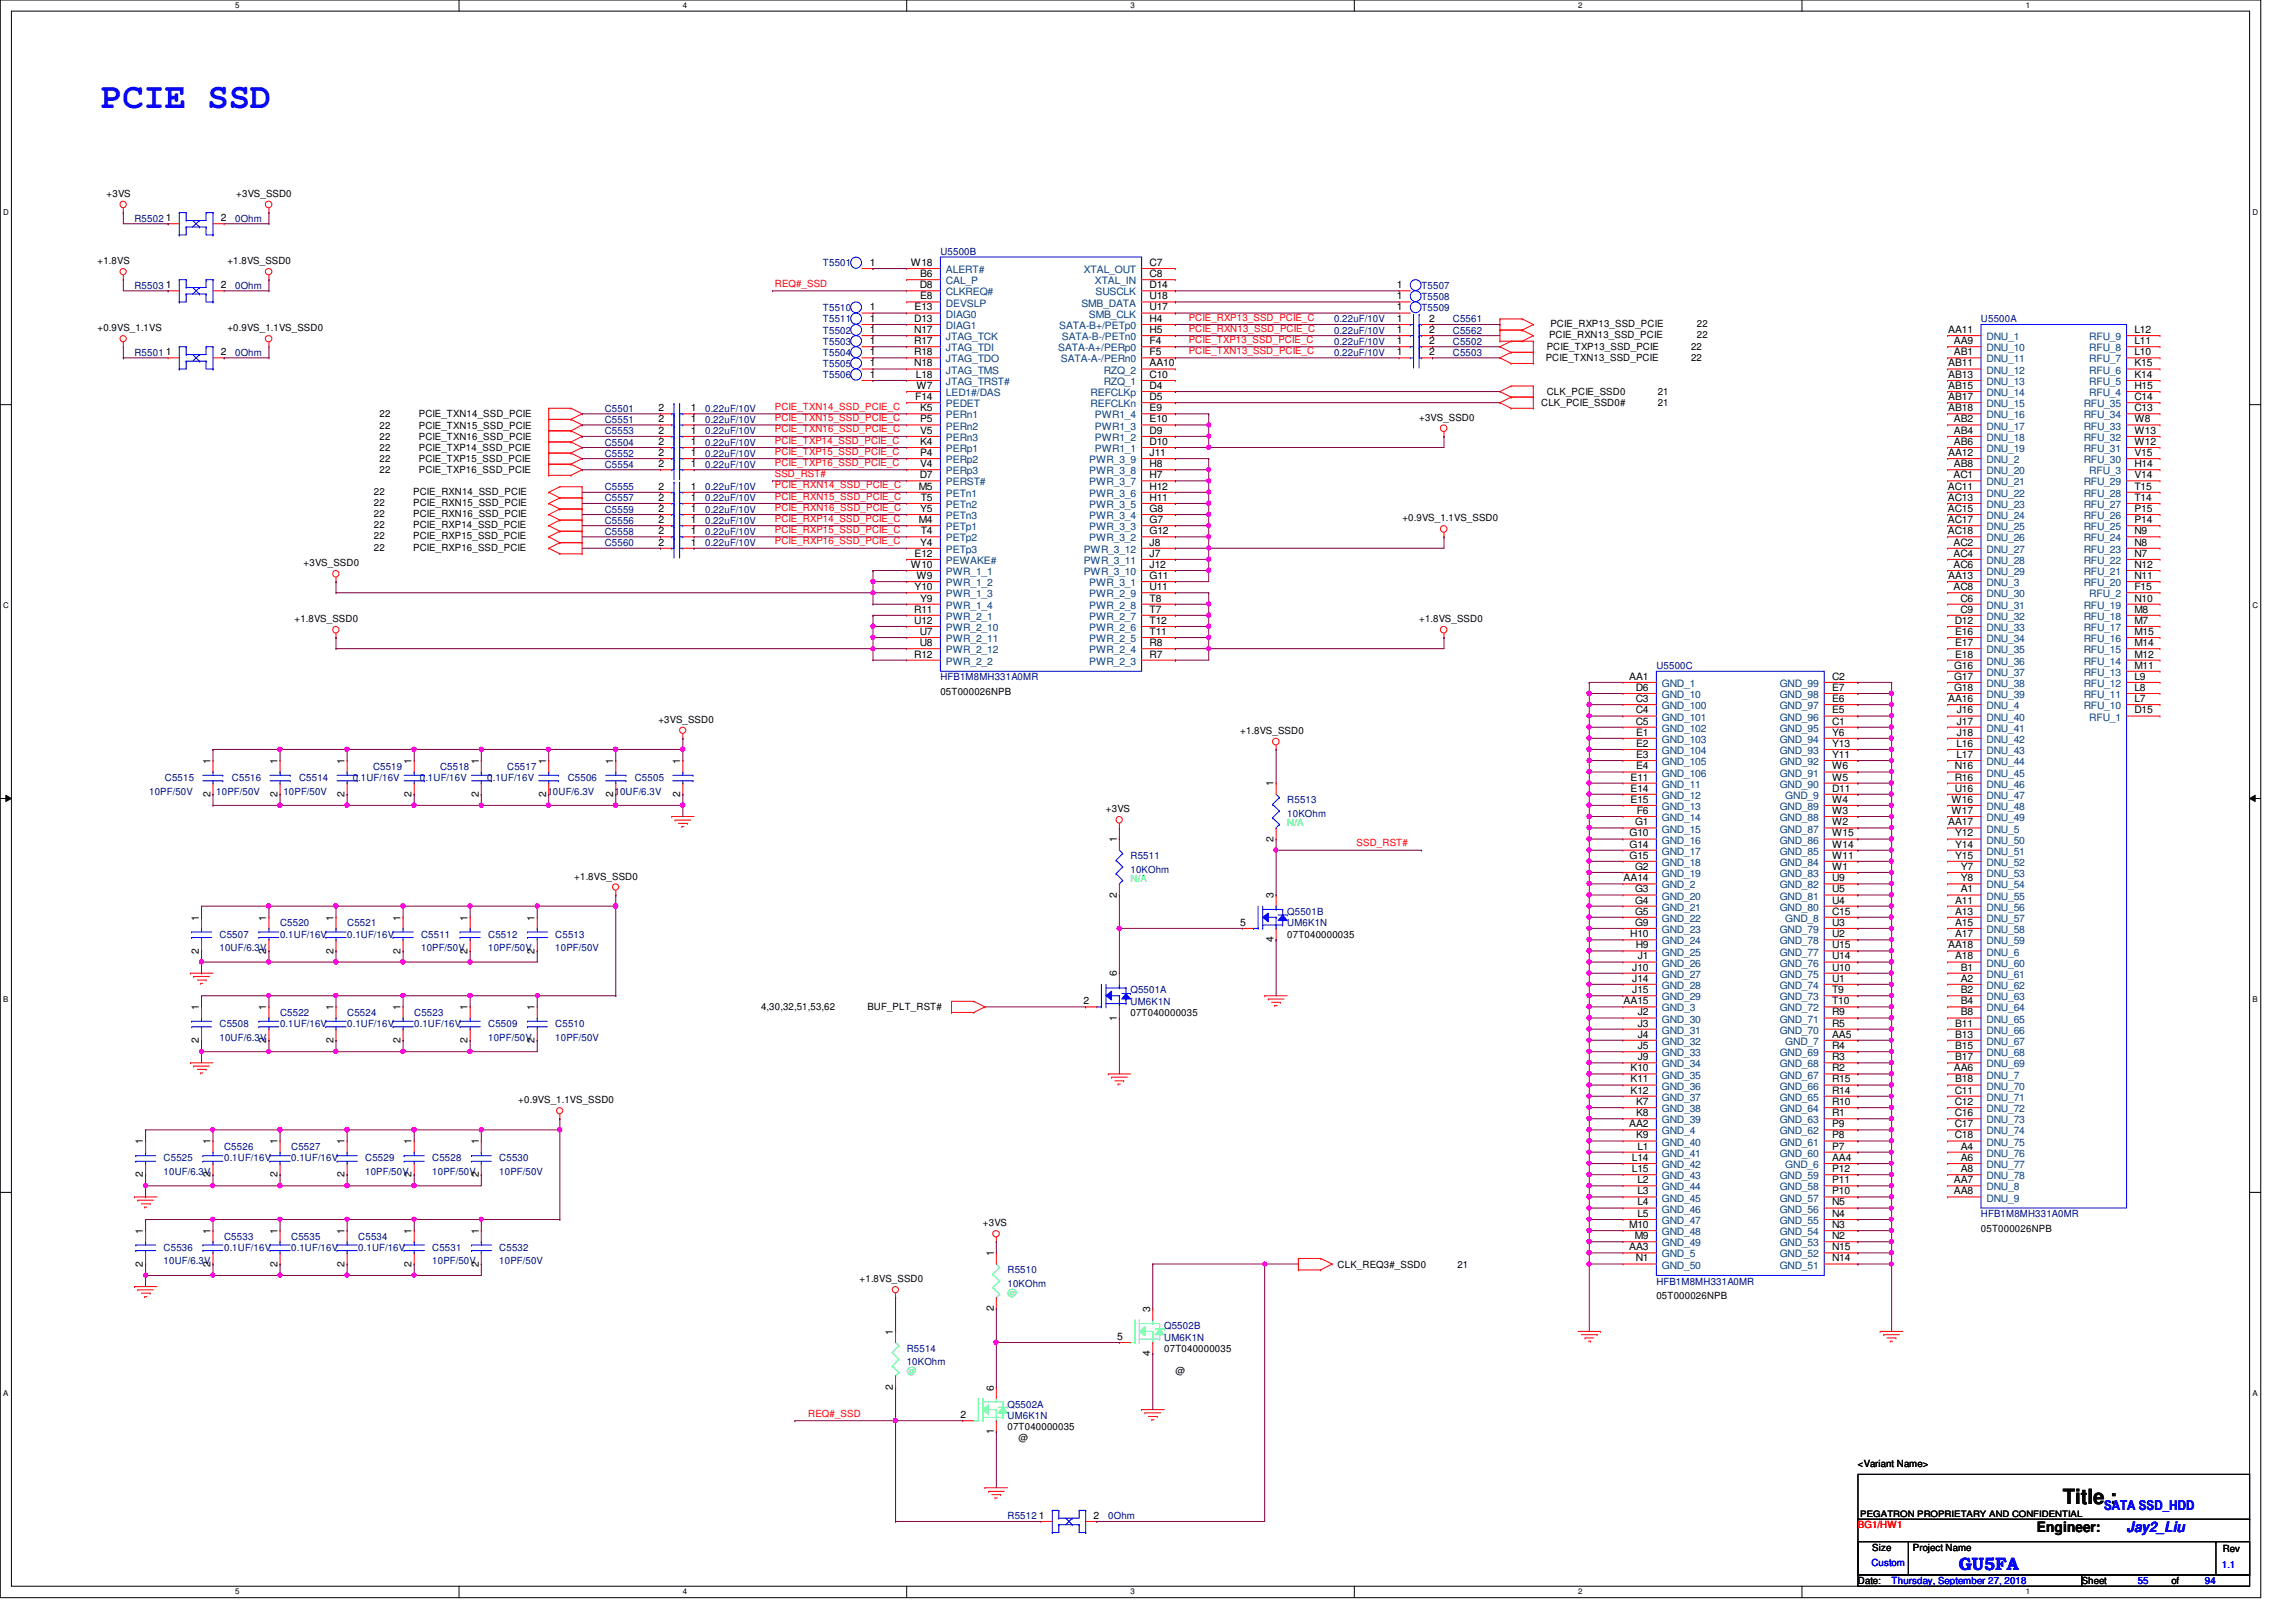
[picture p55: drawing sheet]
<svg xmlns="http://www.w3.org/2000/svg" width="297mm" height="210mm" viewBox="0 0 297 210" stroke-linecap="round" stroke-linejoin="round" font-family="sans-serif">
<defs><g id="words">
<text font-size="4.6" fill="#00f" x="13.1" y="14">PCIE SSD</text>
<text font-size="2.7" x="266.9" y="194.6">Title :</text>
<text font-size="2.3" fill="#00f" x="253.4" y="203.1">GU5FA</text>
<text font-size="1.9" x="263.5" y="198.3">Engineer:</text>
<text font-size="1.9" fill="#00f" x="275.1" y="198.3">Jay2_Liu</text>
<text font-size="1.7" fill="#00f" x="272.2" y="195.4">SATA SSD_HDD</text>
<g font-size="1.3">
<text x="13.8" y="25.5">+3VS</text>
<text x="21.5" y="28.6">1</text>
<text x="28.6" y="28.6">2</text>
<text x="30.6" y="25.5">+3VS_SSD0</text>
<text x="12.6" y="34.2">+1.8VS</text>
<text x="29.4" y="34.2">+1.8VS_SSD0</text>
<text x="112.5" y="34.4">1</text>
<text x="117.9" y="34.4">W18</text>
<text x="119" y="35.9">B6</text>
<text x="148.7" y="35.9">C8</text>
<text x="148.7" y="34.4">C7</text>
<text x="21.5" y="37.3">1</text>
<text x="28.6" y="37.3">2</text>
<text x="112.5" y="40.2">1</text>
<text x="112.5" y="41.7">1</text>
<text x="118.3" y="41.7">D13</text>
<text x="118.3" y="40.2">E13</text>
<text x="119" y="37.3">D8</text>
<text x="119" y="38.7">E8</text>
<text x="148.7" y="41.7">H4</text>
<text x="148.7" y="40.2">U17</text>
<text x="148.7" y="38.7">U18</text>
<text x="148.7" y="37.3">D14</text>
<text x="180.7" y="37.3">1</text>
<text x="180.7" y="38.7">1</text>
<text x="180.7" y="41.7">1</text>
<text x="180.7" y="40.2">1</text>
<text x="184.9" y="41.7">2</text>
<text x="12.6" y="42.9">+0.9VS_1.1VS</text>
<text x="21.5" y="46">1</text>
<text x="28.6" y="46">2</text>
<text x="29.4" y="42.9">+0.9VS_1.1VS_SSD0</text>
<text x="112.5" y="43.1">1</text>
<text x="112.5" y="44.5">1</text>
<text x="112.5" y="46">1</text>
<text x="112.5" y="47.4">1</text>
<text x="118.3" y="43.1">N17</text>
<text x="118.3" y="44.5">R17</text>
<text x="118.3" y="46">R18</text>
<text x="118.3" y="47.4">N18</text>
<text x="148.7" y="47.4">AA10</text>
<text x="148.7" y="46">F5</text>
<text x="148.7" y="44.5">F4</text>
<text x="148.7" y="43.1">H5</text>
<text x="180.7" y="44.5">1</text>
<text x="180.7" y="46">1</text>
<text x="180.7" y="43.1">1</text>
<text x="184.9" y="44.5">2</text>
<text x="184.9" y="46">2</text>
<text x="184.9" y="43.1">2</text>
<text x="200" y="46.8">PCIE_TXN13_SSD_PCIE</text>
<text x="200.1" y="45.3">PCIE_TXP13_SSD_PCIE</text>
<text x="200.4" y="43.7">PCIE_RXN13_SSD_PCIE</text>
<text x="200.6" y="42.3">PCIE_RXP13_SSD_PCIE</text>
<text x="218.8" y="45.3">22</text>
<text x="218.8" y="46.8">22</text>
<text x="219.5" y="43.7">22</text>
<text x="219.5" y="42.3">22</text>
<text x="252" y="43.1">AA11</text>
<text x="252" y="47.4">AB11</text>
<text x="252.8" y="44.5">AA9</text>
<text x="252.8" y="46">AB1</text>
<text x="276.1" y="47.4">K15</text>
<text x="276.1" y="46">L10</text>
<text x="276.1" y="44.5">L11</text>
<text x="276.1" y="43.1">L12</text>
<text x="85.2" y="53.2">2</text>
<text x="89.4" y="53.2">1</text>
<text x="112.5" y="48.9">1</text>
<text x="118.4" y="51.8">F14</text>
<text x="118.5" y="48.9">L18</text>
<text x="118.6" y="50.3">W7</text>
<text x="119" y="53.2">K5</text>
<text x="148.7" y="53.2">E9</text>
<text x="148.7" y="51.8">D5</text>
<text x="148.7" y="50.3">D4</text>
<text x="148.7" y="48.9">C10</text>
<text x="199.4" y="52.6">CLK_PCIE_SSD0#</text>
<text x="200.1" y="51.1">CLK_PCIE_SSD0</text>
<text x="214.5" y="51.1">21</text>
<text x="214.5" y="52.6">21</text>
<text x="252" y="48.9">AB13</text>
<text x="252" y="50.3">AB15</text>
<text x="252" y="51.8">AB17</text>
<text x="252" y="53.2">AB18</text>
<text x="276.1" y="53.2">C13</text>
<text x="276.1" y="51.8">C14</text>
<text x="276.1" y="50.3">H15</text>
<text x="276.1" y="48.9">K14</text>
<text x="49.1" y="54">22</text>
<text x="49.1" y="58.4">22</text>
<text x="49.1" y="55.5">22</text>
<text x="49.1" y="59.8">22</text>
<text x="49.1" y="56.9">22</text>
<text x="54.2" y="54">PCIE_TXN14_SSD_PCIE</text>
<text x="54.2" y="58.4">PCIE_TXP14_SSD_PCIE</text>
<text x="54.2" y="55.5">PCIE_TXN15_SSD_PCIE</text>
<text x="54.2" y="59.8">PCIE_TXP15_SSD_PCIE</text>
<text x="54.2" y="56.9">PCIE_TXN16_SSD_PCIE</text>
<text x="85.2" y="56.1">2</text>
<text x="85.2" y="59">2</text>
<text x="85.2" y="57.6">2</text>
<text x="85.2" y="54.7">2</text>
<text x="89.4" y="56.1">1</text>
<text x="89.4" y="59">1</text>
<text x="89.4" y="57.6">1</text>
<text x="89.4" y="54.7">1</text>
<text x="119" y="54.7">P5</text>
<text x="119" y="56.1">V5</text>
<text x="119" y="57.6">K4</text>
<text x="119" y="59">P4</text>
<text x="148.7" y="59">J11</text>
<text x="148.7" y="57.6">D10</text>
<text x="148.7" y="56.1">D9</text>
<text x="148.7" y="54.7">E10</text>
<text x="183.6" y="54.4">+3VS_SSD0</text>
<text x="252" y="59">AA12</text>
<text x="252.8" y="54.7">AB2</text>
<text x="252.8" y="56.1">AB4</text>
<text x="252.8" y="57.6">AB6</text>
<text x="276.1" y="59">V15</text>
<text x="276.1" y="57.6">W12</text>
<text x="276.1" y="56.1">W13</text>
<text x="276.1" y="54.7">W8</text>
<text x="48.4" y="64">22</text>
<text x="48.4" y="65.4">22</text>
<text x="49.1" y="61.3">22</text>
<text x="53.5" y="64">PCIE_RXN14_SSD_PCIE</text>
<text x="53.5" y="65.4">PCIE_RXN15_SSD_PCIE</text>
<text x="54.2" y="61.3">PCIE_TXP16_SSD_PCIE</text>
<text x="85.2" y="60.5">2</text>
<text x="85.2" y="63.4">2</text>
<text x="85.2" y="64.8">2</text>
<text x="89.4" y="60.5">1</text>
<text x="89.4" y="63.4">1</text>
<text x="89.4" y="64.8">1</text>
<text x="118.9" y="63.4">M5</text>
<text x="119" y="61.9">D7</text>
<text x="119" y="60.5">V4</text>
<text x="119.1" y="64.8">T5</text>
<text x="148.7" y="64.8">H11</text>
<text x="148.7" y="63.4">H12</text>
<text x="148.7" y="61.9">H7</text>
<text x="148.7" y="60.5">H8</text>
<text x="252" y="63.4">AC11</text>
<text x="252" y="64.8">AC13</text>
<text x="252.7" y="61.9">AC1</text>
<text x="252.8" y="60.5">AB8</text>
<text x="276.1" y="64.8">T14</text>
<text x="276.1" y="63.4">T15</text>
<text x="276.1" y="61.9">V14</text>
<text x="276.1" y="60.5">H14</text>
<text x="48.4" y="68.4">22</text>
<text x="48.4" y="69.8">22</text>
<text x="48.4" y="66.9">22</text>
<text x="48.4" y="71.2">22</text>
<text x="53.5" y="68.4">PCIE_RXP14_SSD_PCIE</text>
<text x="53.5" y="69.8">PCIE_RXP15_SSD_PCIE</text>
<text x="53.5" y="66.9">PCIE_RXN16_SSD_PCIE</text>
<text x="53.5" y="71.2">PCIE_RXP16_SSD_PCIE</text>
<text x="85.2" y="70.6">2</text>
<text x="85.2" y="66.3">2</text>
<text x="85.2" y="67.7">2</text>
<text x="85.2" y="69.1">2</text>
<text x="89.4" y="70.6">1</text>
<text x="89.4" y="66.3">1</text>
<text x="89.4" y="67.7">1</text>
<text x="89.4" y="69.1">1</text>
<text x="118.9" y="67.7">M4</text>
<text x="119" y="66.3">Y5</text>
<text x="119" y="70.6">Y4</text>
<text x="119.1" y="69.1">T4</text>
<text x="148.7" y="70.6">J8</text>
<text x="148.7" y="69.1">G12</text>
<text x="148.7" y="67.7">G7</text>
<text x="148.7" y="66.3">G8</text>
<text x="181.4" y="67.5">+0.9VS_1.1VS_SSD0</text>
<text x="252" y="66.3">AC15</text>
<text x="252" y="67.7">AC17</text>
<text x="252" y="69.1">AC18</text>
<text x="252.7" y="70.6">AC2</text>
<text x="276.1" y="70.6">N8</text>
<text x="276.1" y="69.1">N9</text>
<text x="276.1" y="67.7">P14</text>
<text x="276.1" y="66.3">P15</text>
<text x="39.3" y="73.3">+3VS_SSD0</text>
<text x="117.9" y="73.5">W10</text>
<text x="118.3" y="72.1">E12</text>
<text x="118.3" y="76.4">Y10</text>
<text x="118.6" y="74.9">W9</text>
<text x="119" y="77.9">Y9</text>
<text x="148.7" y="77.9">T8</text>
<text x="148.7" y="76.4">U11</text>
<text x="148.7" y="74.9">G11</text>
<text x="148.7" y="73.5">J12</text>
<text x="148.7" y="72.1">J7</text>
<text x="252" y="74.9">AA13</text>
<text x="252.7" y="72.1">AC4</text>
<text x="252.7" y="73.5">AC6</text>
<text x="252.7" y="76.4">AC8</text>
<text x="253.6" y="77.9">C6</text>
<text x="276.1" y="77.9">N10</text>
<text x="276.1" y="76.4">F15</text>
<text x="276.1" y="74.9">N11</text>
<text x="276.1" y="73.5">N12</text>
<text x="276.1" y="72.1">N7</text>
<text x="38.1" y="80.5">+1.8VS_SSD0</text>
<text x="118.3" y="79.3">R11</text>
<text x="118.3" y="80.7">U12</text>
<text x="119" y="82.2">U7</text>
<text x="119" y="83.6">U8</text>
<text x="148.7" y="83.6">R8</text>
<text x="148.7" y="82.2">T11</text>
<text x="148.7" y="80.7">T12</text>
<text x="148.7" y="79.3">T7</text>
<text x="183.6" y="80.5">+1.8VS_SSD0</text>
<text x="252.9" y="80.7">D12</text>
<text x="252.9" y="82.2">E16</text>
<text x="252.9" y="83.6">E17</text>
<text x="253.6" y="79.3">C9</text>
<text x="276.1" y="83.6">M14</text>
<text x="276.1" y="82.2">M15</text>
<text x="276.1" y="80.7">M7</text>
<text x="276.1" y="79.3">M8</text>
<text x="118.3" y="85.1">R12</text>
<text x="121.7" y="89.9">05T000026NPB</text>
<text x="148.7" y="85.1">R7</text>
<text x="210.8" y="88">AA1</text>
<text x="211.6" y="89.4">D6</text>
<text x="237" y="89.4">E7</text>
<text x="237" y="88">C2</text>
<text x="252.8" y="86.5">G16</text>
<text x="252.8" y="88">G17</text>
<text x="252.8" y="89.4">G18</text>
<text x="252.9" y="85.1">E18</text>
<text x="276.1" y="89.4">L8</text>
<text x="276.1" y="88">L9</text>
<text x="276.1" y="86.5">M11</text>
<text x="276.1" y="85.1">M12</text>
<text x="85.2" y="93.6">+3VS_SSD0</text>
<text x="160.4" y="95">+1.8VS_SSD0</text>
<text x="211.6" y="90.8">C3</text>
<text x="211.6" y="92.3">C4</text>
<text x="211.6" y="93.8">C5</text>
<text x="211.7" y="95.2">E1</text>
<text x="237" y="95.2">Y6</text>
<text x="237" y="93.8">C1</text>
<text x="237" y="92.3">E5</text>
<text x="237" y="90.8">E6</text>
<text x="252" y="90.8">AA16</text>
<text x="253.1" y="92.3">J16</text>
<text x="253.1" y="93.8">J17</text>
<text x="253.1" y="95.2">J18</text>
<text x="276.1" y="92.3">D15</text>
<text x="276.1" y="90.8">L7</text>
<text x="27.2" y="98.9" transform="rotate(-90 27.2 98.9)">1</text>
<text x="35.9" y="98.9" transform="rotate(-90 35.9 98.9)">1</text>
<text x="44.6" y="98.9" transform="rotate(-90 44.6 98.9)">1</text>
<text x="53.3" y="98.9" transform="rotate(-90 53.3 98.9)">1</text>
<text x="61.9" y="98.9" transform="rotate(-90 61.9 98.9)">1</text>
<text x="70.7" y="98.9" transform="rotate(-90 70.7 98.9)">1</text>
<text x="79.3" y="98.9" transform="rotate(-90 79.3 98.9)">1</text>
<text x="88" y="98.9" transform="rotate(-90 88 98.9)">1</text>
<text x="164.8" y="101.8" transform="rotate(-90 164.8 101.8)">1</text>
<text x="210.9" y="101">E11</text>
<text x="211.7" y="96.6">E2</text>
<text x="211.7" y="98.1">E3</text>
<text x="211.7" y="99.6">E4</text>
<text x="237" y="101">W5</text>
<text x="237" y="99.6">W6</text>
<text x="237" y="98.1">Y11</text>
<text x="237" y="96.6">Y13</text>
<text x="252.9" y="99.6">N16</text>
<text x="252.9" y="101">R16</text>
<text x="253.1" y="96.6">L16</text>
<text x="253.1" y="98.1">L17</text>
<text x="27.2" y="103.1" transform="rotate(-90 27.2 103.1)">2</text>
<text x="35.9" y="103.1" transform="rotate(-90 35.9 103.1)">2</text>
<text x="44.6" y="103.1" transform="rotate(-90 44.6 103.1)">2</text>
<text x="53.3" y="103.1" transform="rotate(-90 53.3 103.1)">2</text>
<text x="61.9" y="103.1" transform="rotate(-90 61.9 103.1)">2</text>
<text x="70.7" y="103.1" transform="rotate(-90 70.7 103.1)">2</text>
<text x="79.3" y="103.1" transform="rotate(-90 79.3 103.1)">2</text>
<text x="88" y="103.1" transform="rotate(-90 88 103.1)">2</text>
<text x="143.1" y="105.1">+3VS</text>
<text x="210.9" y="102.4">E14</text>
<text x="210.9" y="103.9">E15</text>
<text x="211.5" y="106.8">G1</text>
<text x="211.7" y="105.3">F6</text>
<text x="237" y="106.8">W2</text>
<text x="237" y="105.3">W3</text>
<text x="237" y="103.9">W4</text>
<text x="237" y="102.4">D11</text>
<text x="252" y="106.8">AA17</text>
<text x="252.5" y="103.9">W16</text>
<text x="252.5" y="105.3">W17</text>
<text x="252.9" y="102.4">U16</text>
<text x="74.3" y="113.8">+1.8VS_SSD0</text>
<text x="144.5" y="109" transform="rotate(-90 144.5 109)">1</text>
<text x="164.8" y="108.9" transform="rotate(-90 164.8 108.9)">2</text>
<text x="210.8" y="108.2">G10</text>
<text x="210.8" y="109.7">G14</text>
<text x="210.8" y="111.1">G15</text>
<text x="211.5" y="112.6">G2</text>
<text x="237" y="112.6">W1</text>
<text x="237" y="111.1">W11</text>
<text x="237" y="109.7">W14</text>
<text x="237" y="108.2">W15</text>
<text x="252.9" y="108.2">Y12</text>
<text x="252.9" y="109.7">Y14</text>
<text x="252.9" y="111.1">Y15</text>
<text x="253.7" y="112.6">Y7</text>
<text x="25.7" y="119.1" transform="rotate(-90 25.7 119.1)">1</text>
<text x="34.5" y="119.1" transform="rotate(-90 34.5 119.1)">1</text>
<text x="43.1" y="119.1" transform="rotate(-90 43.1 119.1)">1</text>
<text x="51.8" y="119.1" transform="rotate(-90 51.8 119.1)">1</text>
<text x="60.5" y="119.1" transform="rotate(-90 60.5 119.1)">1</text>
<text x="69.2" y="119.1" transform="rotate(-90 69.2 119.1)">1</text>
<text x="144.5" y="116.2" transform="rotate(-90 144.5 116.2)">2</text>
<text x="160.4" y="119.8">5</text>
<text x="164.8" y="116.2" transform="rotate(-90 164.8 116.2)">3</text>
<text x="210.1" y="114">AA14</text>
<text x="211.5" y="115.5">G3</text>
<text x="211.5" y="116.9">G4</text>
<text x="211.5" y="118.4">G5</text>
<text x="211.5" y="119.8">G9</text>
<text x="237" y="119.8">U3</text>
<text x="237" y="118.4">C15</text>
<text x="237" y="116.9">U4</text>
<text x="237" y="115.5">U5</text>
<text x="237" y="114">U9</text>
<text x="252.9" y="116.9">A11</text>
<text x="252.9" y="118.4">A13</text>
<text x="252.9" y="119.8">A15</text>
<text x="253.7" y="114">Y8</text>
<text x="253.7" y="115.5">A1</text>
<text x="25.7" y="123.4" transform="rotate(-90 25.7 123.4)">2</text>
<text x="34.5" y="123.4" transform="rotate(-90 34.5 123.4)">2</text>
<text x="43.1" y="123.4" transform="rotate(-90 43.1 123.4)">2</text>
<text x="51.8" y="123.4" transform="rotate(-90 51.8 123.4)">2</text>
<text x="60.5" y="123.4" transform="rotate(-90 60.5 123.4)">2</text>
<text x="69.2" y="123.4" transform="rotate(-90 69.2 123.4)">2</text>
<text x="164.8" y="121.9" transform="rotate(-90 164.8 121.9)">4</text>
<text x="166.5" y="121.3">07T040000035</text>
<text x="210.9" y="121.3">H10</text>
<text x="211.2" y="125.6">J10</text>
<text x="211.6" y="122.7">H9</text>
<text x="211.9" y="124.2">J1</text>
<text x="237" y="125.6">U10</text>
<text x="237" y="124.2">U14</text>
<text x="237" y="122.7">U15</text>
<text x="237" y="121.3">U2</text>
<text x="252" y="122.7">AA18</text>
<text x="252.9" y="121.3">A17</text>
<text x="252.9" y="124.2">A18</text>
<text x="253.7" y="125.6">B1</text>
<text x="25.7" y="130.7" transform="rotate(-90 25.7 130.7)">1</text>
<text x="34.5" y="130.7" transform="rotate(-90 34.5 130.7)">1</text>
<text x="43.1" y="130.7" transform="rotate(-90 43.1 130.7)">1</text>
<text x="51.8" y="130.7" transform="rotate(-90 51.8 130.7)">1</text>
<text x="60.5" y="130.7" transform="rotate(-90 60.5 130.7)">1</text>
<text x="69.2" y="130.7" transform="rotate(-90 69.2 130.7)">1</text>
<text x="98.5" y="130.8">4,30,32,51,53,62</text>
<text x="112.2" y="130.8">BUF_PLT_RST#</text>
<text x="140.2" y="130">2</text>
<text x="144.5" y="126.4" transform="rotate(-90 144.5 126.4)">6</text>
<text x="146.3" y="131.5">07T040000035</text>
<text x="210.1" y="130">AA15</text>
<text x="211.2" y="127">J14</text>
<text x="211.2" y="128.5">J15</text>
<text x="211.9" y="131.4">J2</text>
<text x="237" y="131.4">R9</text>
<text x="237" y="130">T10</text>
<text x="237" y="128.5">T9</text>
<text x="237" y="127">U1</text>
<text x="253.7" y="127">A2</text>
<text x="253.7" y="128.5">B2</text>
<text x="253.7" y="130">B4</text>
<text x="253.7" y="131.4">B8</text>
<text x="25.7" y="135" transform="rotate(-90 25.7 135)">2</text>
<text x="34.5" y="135" transform="rotate(-90 34.5 135)">2</text>
<text x="43.1" y="135" transform="rotate(-90 43.1 135)">2</text>
<text x="51.8" y="135" transform="rotate(-90 51.8 135)">2</text>
<text x="60.5" y="135" transform="rotate(-90 60.5 135)">2</text>
<text x="69.2" y="135" transform="rotate(-90 69.2 135)">2</text>
<text x="144.5" y="132.1" transform="rotate(-90 144.5 132.1)">1</text>
<text x="211.9" y="132.8">J3</text>
<text x="211.9" y="134.3">J4</text>
<text x="211.9" y="135.8">J5</text>
<text x="211.9" y="137.2">J9</text>
<text x="237" y="137.2">R3</text>
<text x="237" y="135.8">R4</text>
<text x="237" y="134.3">AA5</text>
<text x="237" y="132.8">R5</text>
<text x="252.9" y="132.8">B11</text>
<text x="252.9" y="134.3">B13</text>
<text x="252.9" y="135.8">B15</text>
<text x="252.9" y="137.2">B17</text>
<text x="67.1" y="142.8">+0.9VS_1.1VS_SSD0</text>
<text x="210.9" y="138.6">K10</text>
<text x="210.9" y="140.1">K11</text>
<text x="210.9" y="141.5">K12</text>
<text x="211.7" y="143">K7</text>
<text x="237" y="143">R10</text>
<text x="237" y="141.5">R14</text>
<text x="237" y="140.1">R15</text>
<text x="237" y="138.6">R2</text>
<text x="252.8" y="138.6">AA6</text>
<text x="252.9" y="141.5">C11</text>
<text x="252.9" y="143">C12</text>
<text x="252.9" y="140.1">B18</text>
<text x="18.5" y="148.1" transform="rotate(-90 18.5 148.1)">1</text>
<text x="27.2" y="148.1" transform="rotate(-90 27.2 148.1)">1</text>
<text x="35.9" y="148.1" transform="rotate(-90 35.9 148.1)">1</text>
<text x="44.6" y="148.1" transform="rotate(-90 44.6 148.1)">1</text>
<text x="53.3" y="148.1" transform="rotate(-90 53.3 148.1)">1</text>
<text x="61.9" y="148.1" transform="rotate(-90 61.9 148.1)">1</text>
<text x="210.8" y="145.9">AA2</text>
<text x="211.7" y="144.4">K8</text>
<text x="211.7" y="147.3">K9</text>
<text x="211.8" y="148.8">L1</text>
<text x="237" y="148.8">P7</text>
<text x="237" y="147.3">P8</text>
<text x="237" y="145.9">P9</text>
<text x="237" y="144.4">R1</text>
<text x="252.9" y="144.4">C16</text>
<text x="252.9" y="145.9">C17</text>
<text x="252.9" y="147.3">C18</text>
<text x="253.7" y="148.8">A4</text>
<text x="18.5" y="152.4" transform="rotate(-90 18.5 152.4)">2</text>
<text x="27.2" y="152.4" transform="rotate(-90 27.2 152.4)">2</text>
<text x="35.9" y="152.4" transform="rotate(-90 35.9 152.4)">2</text>
<text x="44.6" y="152.4" transform="rotate(-90 44.6 152.4)">2</text>
<text x="53.3" y="152.4" transform="rotate(-90 53.3 152.4)">2</text>
<text x="61.9" y="152.4" transform="rotate(-90 61.9 152.4)">2</text>
<text x="211.1" y="150.2">L14</text>
<text x="211.1" y="151.7">L15</text>
<text x="211.8" y="153.1">L2</text>
<text x="211.8" y="154.6">L3</text>
<text x="211.8" y="156">L4</text>
<text x="237" y="156">N5</text>
<text x="237" y="154.6">P10</text>
<text x="237" y="153.1">P11</text>
<text x="237" y="151.7">P12</text>
<text x="237" y="150.2">AA4</text>
<text x="252.8" y="153.1">AA7</text>
<text x="252.8" y="154.6">AA8</text>
<text x="253.7" y="150.2">A6</text>
<text x="253.7" y="151.7">A8</text>
<text x="18.5" y="159.7" transform="rotate(-90 18.5 159.7)">1</text>
<text x="27.2" y="159.7" transform="rotate(-90 27.2 159.7)">1</text>
<text x="35.9" y="159.7" transform="rotate(-90 35.9 159.7)">1</text>
<text x="44.6" y="159.7" transform="rotate(-90 44.6 159.7)">1</text>
<text x="53.3" y="159.7" transform="rotate(-90 53.3 159.7)">1</text>
<text x="61.9" y="159.7" transform="rotate(-90 61.9 159.7)">1</text>
<text x="127.2" y="158.7">+3VS</text>
<text x="210.8" y="158.9">M10</text>
<text x="210.8" y="161.8">AA3</text>
<text x="211.5" y="160.4">M9</text>
<text x="211.8" y="157.5">L5</text>
<text x="237" y="161.8">N15</text>
<text x="237" y="160.4">N2</text>
<text x="237" y="158.9">N3</text>
<text x="237" y="157.5">N4</text>
<text x="256.3" y="159.4">05T000026NPB</text>
<text x="18.5" y="163.9" transform="rotate(-90 18.5 163.9)">2</text>
<text x="27.2" y="163.9" transform="rotate(-90 27.2 163.9)">2</text>
<text x="35.9" y="163.9" transform="rotate(-90 35.9 163.9)">2</text>
<text x="44.6" y="163.9" transform="rotate(-90 44.6 163.9)">2</text>
<text x="53.3" y="163.9" transform="rotate(-90 53.3 163.9)">2</text>
<text x="61.9" y="163.9" transform="rotate(-90 61.9 163.9)">2</text>
<text x="111.2" y="165.9">+1.8VS_SSD0</text>
<text x="128.6" y="162.6" transform="rotate(-90 128.6 162.6)">1</text>
<text x="173.1" y="164">CLK_REQ3#_SSD0</text>
<text x="188.5" y="164">21</text>
<text x="211.6" y="163.2">N1</text>
<text x="237" y="163.2">N14</text>
<text x="115.5" y="172.7" transform="rotate(-90 115.5 172.7)">1</text>
<text x="128.6" y="169.7" transform="rotate(-90 128.6 169.7)">2</text>
<text x="144.5" y="173.4">5</text>
<text x="148.8" y="169.8" transform="rotate(-90 148.8 169.8)">3</text>
<text x="214.3" y="168.1">05T000026NPB</text>
<text x="115.5" y="179.8" transform="rotate(-90 115.5 179.8)">2</text>
<text x="128.6" y="180" transform="rotate(-90 128.6 180)">6</text>
<text x="148.8" y="175.5" transform="rotate(-90 148.8 175.5)">4</text>
<text x="150.6" y="174.9">07T040000035</text>
<text x="152.1" y="177.8">@</text>
<text x="124.2" y="183.5">2</text>
<text x="128.6" y="185.6" transform="rotate(-90 128.6 185.6)">1</text>
<text x="130.3" y="185">07T040000035</text>
<text x="131.8" y="186.5">@</text>
<text x="240.4" y="189.8">&lt;Variant Name&gt;</text>
<text x="134.4" y="196.6">1</text>
<text x="141.5" y="196.6">2</text>
<text x="242.2" y="200.7">Size</text>
<text x="247.5" y="200.7">Project Name</text>
<text x="287.6" y="200.8">Rev</text>
<text x="240.4" y="205">Date:</text>
<text x="269.3" y="205">Sheet</text>
<text x="280.9" y="205">of</text>
</g>
<g font-size="1.3" fill="#000080">
<text x="17.4" y="28.7">R5502</text>
<text x="30.4" y="28.7">0Ohm</text>
<text x="106.5" y="34.5">T5501</text>
<text x="121.7" y="33">U5500B</text>
<text x="17.4" y="37.4">R5503</text>
<text x="30.4" y="37.4">0Ohm</text>
<text x="106.5" y="40.3">T5510</text>
<text x="106.5" y="41.7">T5511</text>
<text x="172.6" y="41.7">0.22uF/10V</text>
<text x="183.9" y="37.4">T5507</text>
<text x="183.9" y="38.8">T5508</text>
<text x="183.9" y="40.3">T5509</text>
<text x="188" y="41.7">C5561</text>
<text x="256.3" y="41.7">U5500A</text>
<text x="17.4" y="46.1">R5501</text>
<text x="30.4" y="46.1">0Ohm</text>
<text x="106.5" y="43.2">T5502</text>
<text x="106.5" y="44.6">T5503</text>
<text x="106.5" y="46.1">T5504</text>
<text x="106.5" y="47.5">T5505</text>
<text x="172.6" y="44.6">0.22uF/10V</text>
<text x="172.6" y="46.1">0.22uF/10V</text>
<text x="172.6" y="43.2">0.22uF/10V</text>
<text x="188" y="44.6">C5502</text>
<text x="188" y="46.1">C5503</text>
<text x="188" y="43.2">C5562</text>
<text x="78.2" y="53.3">C5501</text>
<text x="91.2" y="53.3">0.22uF/10V</text>
<text x="106.5" y="48.9">T5506</text>
<text x="78.2" y="56.2">C5553</text>
<text x="78.2" y="59.1">C5552</text>
<text x="78.2" y="57.7">C5504</text>
<text x="78.2" y="54.7">C5551</text>
<text x="91.2" y="56.2">0.22uF/10V</text>
<text x="91.2" y="59.1">0.22uF/10V</text>
<text x="91.2" y="57.7">0.22uF/10V</text>
<text x="91.2" y="54.7">0.22uF/10V</text>
<text x="78.2" y="60.5">C5554</text>
<text x="78.2" y="63.4">C5555</text>
<text x="78.2" y="64.9">C5557</text>
<text x="91.2" y="60.5">0.22uF/10V</text>
<text x="91.2" y="63.4">0.22uF/10V</text>
<text x="91.2" y="64.9">0.22uF/10V</text>
<text x="78.2" y="70.7">C5560</text>
<text x="78.2" y="66.3">C5559</text>
<text x="78.2" y="67.8">C5556</text>
<text x="78.2" y="69.2">C5558</text>
<text x="91.2" y="70.7">0.22uF/10V</text>
<text x="91.2" y="66.3">0.22uF/10V</text>
<text x="91.2" y="67.8">0.22uF/10V</text>
<text x="91.2" y="69.2">0.22uF/10V</text>
<text x="121.7" y="88.1">HFB1M8MH331A0MR</text>
<text x="214.3" y="86.6">U5500C</text>
<text x="21.3" y="101.1">C5515</text>
<text x="30" y="101.1">C5516</text>
<text x="38.7" y="101.1">C5514</text>
<text x="45.6" y="101.1">0.1UF/16V</text>
<text x="48.3" y="99.6">C5519</text>
<text x="54.3" y="101.1">0.1UF/16V</text>
<text x="56.9" y="99.6">C5518</text>
<text x="63" y="101.1">0.1UF/16V</text>
<text x="65.6" y="99.6">C5517</text>
<text x="73.4" y="101.1">C5506</text>
<text x="82.1" y="101.1">C5505</text>
<text x="19.3" y="102.8">10PF/50V</text>
<text x="28" y="102.8">10PF/50V</text>
<text x="36.7" y="102.8">10PF/50V</text>
<text x="70.8" y="102.8">10UF/6.3V</text>
<text x="79.5" y="102.8">10UF/6.3V</text>
<text x="166.5" y="104">R5513</text>
<text x="166.5" y="105.7">10KOhm</text>
<text x="146.3" y="111.2">R5511</text>
<text x="146.3" y="112.9">10KOhm</text>
<text x="36.2" y="119.9">C5520</text>
<text x="44.9" y="119.9">C5521</text>
<text x="166.5" y="118.4">Q5501B</text>
<text x="166.5" y="119.9">UM6K1N</text>
<text x="28.4" y="121.3">C5507</text>
<text x="28.4" y="123.1">10UF/6.3V</text>
<text x="36.2" y="121.3">0.1UF/16V</text>
<text x="44.9" y="121.3">0.1UF/16V</text>
<text x="54.5" y="121.3">C5511</text>
<text x="54.5" y="123.1">10PF/50V</text>
<text x="63.2" y="121.3">C5512</text>
<text x="63.2" y="123.1">10PF/50V</text>
<text x="71.8" y="121.3">C5513</text>
<text x="71.8" y="123.1">10PF/50V</text>
<text x="36.2" y="131.5">C5522</text>
<text x="44.9" y="131.5">C5524</text>
<text x="53.6" y="131.5">C5523</text>
<text x="146.3" y="128.6">Q5501A</text>
<text x="146.3" y="130">UM6K1N</text>
<text x="28.4" y="132.9">C5508</text>
<text x="28.4" y="134.7">10UF/6.3V</text>
<text x="36.2" y="132.9">0.1UF/16V</text>
<text x="44.9" y="132.9">0.1UF/16V</text>
<text x="53.6" y="132.9">0.1UF/16V</text>
<text x="63.2" y="132.9">C5509</text>
<text x="63.2" y="134.7">10PF/50V</text>
<text x="71.8" y="132.9">C5510</text>
<text x="71.8" y="134.7">10PF/50V</text>
<text x="29" y="148.8">C5526</text>
<text x="37.7" y="148.8">C5527</text>
<text x="21.2" y="150.3">C5525</text>
<text x="21.2" y="152">10UF/6.3V</text>
<text x="29" y="150.3">0.1UF/16V</text>
<text x="37.7" y="150.3">0.1UF/16V</text>
<text x="47.2" y="150.3">C5529</text>
<text x="47.2" y="152">10PF/50V</text>
<text x="55.9" y="150.3">C5528</text>
<text x="55.9" y="152">10PF/50V</text>
<text x="64.6" y="150.3">C5530</text>
<text x="64.6" y="152">10PF/50V</text>
<text x="21.2" y="161.9">C5536</text>
<text x="29" y="160.4">C5533</text>
<text x="29" y="161.9">0.1UF/16V</text>
<text x="37.7" y="160.4">C5535</text>
<text x="37.7" y="161.9">0.1UF/16V</text>
<text x="46.4" y="160.4">C5534</text>
<text x="46.4" y="161.9">0.1UF/16V</text>
<text x="55.9" y="161.9">C5531</text>
<text x="64.6" y="161.9">C5532</text>
<text x="256.3" y="157.5">HFB1M8MH331A0MR</text>
<text x="21.2" y="163.6">10UF/6.3V</text>
<text x="55.9" y="163.6">10PF/50V</text>
<text x="64.6" y="163.6">10PF/50V</text>
<text x="130.3" y="164.8">R5510</text>
<text x="130.3" y="166.5">10KOhm</text>
<text x="214.3" y="166.2">HFB1M8MH331A0MR</text>
<text x="150.6" y="172">Q5502B</text>
<text x="150.6" y="173.5">UM6K1N</text>
<text x="117.3" y="174.9">R5514</text>
<text x="117.3" y="176.7">10KOhm</text>
<text x="130.3" y="182.2">Q5502A</text>
<text x="130.3" y="183.6">UM6K1N</text>
<text x="130.3" y="196.6">R5512</text>
<text x="143.4" y="196.6">0Ohm</text>
</g>
<g font-size="1.3" fill="#004080">
<text x="122.4" y="35.3">ALERT#</text>
<text x="140.2" y="35.3">XTAL_OUT</text>
<text x="122.4" y="36.8">CAL_P</text>
<text x="122.4" y="38.2">CLKREQ#</text>
<text x="122.4" y="39.7">DEVSLP</text>
<text x="122.4" y="41.1">DIAG0</text>
<text x="139.9" y="39.7">SMB_DATA</text>
<text x="140.9" y="41.1">SMB_CLK</text>
<text x="141.6" y="36.8">XTAL_IN</text>
<text x="141.7" y="38.2">SUSCLK</text>
<text x="122.4" y="42.6">DIAG1</text>
<text x="122.4" y="44">JTAG_TCK</text>
<text x="122.4" y="45.5">JTAG_TDI</text>
<text x="122.4" y="46.9">JTAG_TDO</text>
<text x="136.9" y="45.5">SATA-A+/PERp0</text>
<text x="137" y="42.6">SATA-B+/PETp0</text>
<text x="137.2" y="46.9">SATA-A-/PERn0</text>
<text x="137.4" y="44">SATA-B-/PETn0</text>
<text x="257" y="44">DNU_1</text>
<text x="257" y="45.5">DNU_10</text>
<text x="257" y="46.9">DNU_11</text>
<text x="270.3" y="46.9">RFU_7</text>
<text x="270.3" y="45.5">RFU_8</text>
<text x="270.3" y="44">RFU_9</text>
<text x="122.4" y="48.3">JTAG_TMS</text>
<text x="122.4" y="49.8">JTAG_TRST#</text>
<text x="122.4" y="51.3">LED1#/DAS</text>
<text x="122.4" y="52.7">PEDET</text>
<text x="141.1" y="52.7">REFCLKn</text>
<text x="141.1" y="51.3">REFCLKp</text>
<text x="142.8" y="49.8">RZQ_1</text>
<text x="142.8" y="48.3">RZQ_2</text>
<text x="257" y="48.3">DNU_12</text>
<text x="257" y="49.8">DNU_13</text>
<text x="257" y="51.3">DNU_14</text>
<text x="257" y="52.7">DNU_15</text>
<text x="269.6" y="52.7">RFU_35</text>
<text x="270.3" y="51.3">RFU_4</text>
<text x="270.3" y="49.8">RFU_5</text>
<text x="270.3" y="48.3">RFU_6</text>
<text x="122.4" y="54.1">PERn1</text>
<text x="122.4" y="55.6">PERn2</text>
<text x="122.4" y="57.1">PERn3</text>
<text x="122.4" y="58.5">PERp1</text>
<text x="122.4" y="59.9">PERp2</text>
<text x="140.9" y="59.9">PWR_3_9</text>
<text x="141.6" y="58.5">PWR1_1</text>
<text x="141.6" y="57.1">PWR1_2</text>
<text x="141.6" y="55.6">PWR1_3</text>
<text x="141.6" y="54.1">PWR1_4</text>
<text x="257" y="54.1">DNU_16</text>
<text x="257" y="55.6">DNU_17</text>
<text x="257" y="57.1">DNU_18</text>
<text x="257" y="58.5">DNU_19</text>
<text x="257" y="59.9">DNU_2</text>
<text x="269.6" y="59.9">RFU_30</text>
<text x="269.6" y="58.5">RFU_31</text>
<text x="269.6" y="57.1">RFU_32</text>
<text x="269.6" y="55.6">RFU_33</text>
<text x="269.6" y="54.1">RFU_34</text>
<text x="122.4" y="61.4">PERp3</text>
<text x="122.4" y="62.8">PERST#</text>
<text x="122.4" y="64.3">PETn1</text>
<text x="122.4" y="65.7">PETn2</text>
<text x="140.9" y="65.7">PWR_3_5</text>
<text x="140.9" y="64.3">PWR_3_6</text>
<text x="140.9" y="62.8">PWR_3_7</text>
<text x="140.9" y="61.4">PWR_3_8</text>
<text x="257" y="61.4">DNU_20</text>
<text x="257" y="62.8">DNU_21</text>
<text x="257" y="64.3">DNU_22</text>
<text x="257" y="65.7">DNU_23</text>
<text x="269.6" y="65.7">RFU_27</text>
<text x="269.6" y="64.3">RFU_28</text>
<text x="269.6" y="62.8">RFU_29</text>
<text x="270.3" y="61.4">RFU_3</text>
<text x="122.4" y="67.2">PETn3</text>
<text x="122.4" y="68.6">PETp1</text>
<text x="122.4" y="70.1">PETp2</text>
<text x="122.4" y="71.5">PETp3</text>
<text x="140.2" y="71.5">PWR_3_12</text>
<text x="140.9" y="70.1">PWR_3_2</text>
<text x="140.9" y="68.6">PWR_3_3</text>
<text x="140.9" y="67.2">PWR_3_4</text>
<text x="257" y="67.2">DNU_24</text>
<text x="257" y="68.6">DNU_25</text>
<text x="257" y="70.1">DNU_26</text>
<text x="257" y="71.5">DNU_27</text>
<text x="269.6" y="71.5">RFU_23</text>
<text x="269.6" y="70.1">RFU_24</text>
<text x="269.6" y="68.6">RFU_25</text>
<text x="269.6" y="67.2">RFU_26</text>
<text x="122.4" y="73">PEWAKE#</text>
<text x="122.4" y="74.4">PWR_1_1</text>
<text x="122.4" y="75.9">PWR_1_2</text>
<text x="122.4" y="77.3">PWR_1_3</text>
<text x="140.2" y="74.4">PWR_3_10</text>
<text x="140.2" y="73">PWR_3_11</text>
<text x="140.9" y="77.3">PWR_2_9</text>
<text x="140.9" y="75.9">PWR_3_1</text>
<text x="257" y="73">DNU_28</text>
<text x="257" y="74.4">DNU_29</text>
<text x="257" y="75.9">DNU_3</text>
<text x="257" y="77.3">DNU_30</text>
<text x="269.6" y="75.9">RFU_20</text>
<text x="269.6" y="74.4">RFU_21</text>
<text x="269.6" y="73">RFU_22</text>
<text x="270.3" y="77.3">RFU_2</text>
<text x="122.4" y="78.8">PWR_1_4</text>
<text x="122.4" y="80.2">PWR_2_1</text>
<text x="122.4" y="81.7">PWR_2_10</text>
<text x="122.4" y="83.1">PWR_2_11</text>
<text x="140.9" y="83.1">PWR_2_5</text>
<text x="140.9" y="81.7">PWR_2_6</text>
<text x="140.9" y="80.2">PWR_2_7</text>
<text x="140.9" y="78.8">PWR_2_8</text>
<text x="257" y="78.8">DNU_31</text>
<text x="257" y="80.2">DNU_32</text>
<text x="257" y="81.7">DNU_33</text>
<text x="257" y="83.1">DNU_34</text>
<text x="269.6" y="83.1">RFU_16</text>
<text x="269.6" y="81.7">RFU_17</text>
<text x="269.6" y="80.2">RFU_18</text>
<text x="269.6" y="78.8">RFU_19</text>
<text x="122.4" y="84.5">PWR_2_12</text>
<text x="122.4" y="86">PWR_2_2</text>
<text x="140.9" y="86">PWR_2_3</text>
<text x="140.9" y="84.5">PWR_2_4</text>
<text x="215" y="88.9">GND_1</text>
<text x="230.2" y="88.9">GND_99</text>
<text x="257" y="84.5">DNU_35</text>
<text x="257" y="86">DNU_36</text>
<text x="257" y="87.5">DNU_37</text>
<text x="257" y="88.9">DNU_38</text>
<text x="269.6" y="88.9">RFU_12</text>
<text x="269.6" y="87.5">RFU_13</text>
<text x="269.6" y="86">RFU_14</text>
<text x="269.6" y="84.5">RFU_15</text>
<text x="215" y="90.3">GND_10</text>
<text x="215" y="91.8">GND_100</text>
<text x="215" y="93.3">GND_101</text>
<text x="215" y="94.7">GND_102</text>
<text x="230.2" y="94.7">GND_95</text>
<text x="230.2" y="93.3">GND_96</text>
<text x="230.2" y="91.8">GND_97</text>
<text x="230.2" y="90.3">GND_98</text>
<text x="257" y="90.3">DNU_39</text>
<text x="257" y="91.8">DNU_4</text>
<text x="257" y="93.3">DNU_40</text>
<text x="257" y="94.7">DNU_41</text>
<text x="269.6" y="91.8">RFU_10</text>
<text x="269.6" y="90.3">RFU_11</text>
<text x="270.3" y="93.3">RFU_1</text>
<text x="215" y="96.1">GND_103</text>
<text x="215" y="97.6">GND_104</text>
<text x="215" y="99">GND_105</text>
<text x="215" y="100.5">GND_106</text>
<text x="215" y="101.9">GND_11</text>
<text x="230.2" y="101.9">GND_90</text>
<text x="230.2" y="100.5">GND_91</text>
<text x="230.2" y="99">GND_92</text>
<text x="230.2" y="97.6">GND_93</text>
<text x="230.2" y="96.1">GND_94</text>
<text x="257" y="96.1">DNU_42</text>
<text x="257" y="97.6">DNU_43</text>
<text x="257" y="99">DNU_44</text>
<text x="257" y="100.5">DNU_45</text>
<text x="257" y="101.9">DNU_46</text>
<text x="215" y="103.4">GND_12</text>
<text x="215" y="104.8">GND_13</text>
<text x="215" y="106.3">GND_14</text>
<text x="215" y="107.7">GND_15</text>
<text x="230.2" y="107.7">GND_87</text>
<text x="230.2" y="106.3">GND_88</text>
<text x="230.2" y="104.8">GND_89</text>
<text x="231" y="103.4">GND_9</text>
<text x="257" y="103.4">DNU_47</text>
<text x="257" y="104.8">DNU_48</text>
<text x="257" y="106.3">DNU_49</text>
<text x="257" y="107.7">DNU_5</text>
<text x="215" y="109.2">GND_16</text>
<text x="215" y="110.6">GND_17</text>
<text x="215" y="112.1">GND_18</text>
<text x="215" y="113.5">GND_19</text>
<text x="230.2" y="113.5">GND_83</text>
<text x="230.2" y="112.1">GND_84</text>
<text x="230.2" y="110.6">GND_85</text>
<text x="230.2" y="109.2">GND_86</text>
<text x="257" y="109.2">DNU_50</text>
<text x="257" y="110.6">DNU_51</text>
<text x="257" y="112.1">DNU_52</text>
<text x="257" y="113.5">DNU_53</text>
<text x="215" y="115">GND_2</text>
<text x="215" y="116.4">GND_20</text>
<text x="215" y="117.9">GND_21</text>
<text x="215" y="119.3">GND_22</text>
<text x="230.2" y="117.9">GND_80</text>
<text x="230.2" y="116.4">GND_81</text>
<text x="230.2" y="115">GND_82</text>
<text x="231" y="119.3">GND_8</text>
<text x="257" y="115">DNU_54</text>
<text x="257" y="116.4">DNU_55</text>
<text x="257" y="117.9">DNU_56</text>
<text x="257" y="119.3">DNU_57</text>
<text x="215" y="120.7">GND_23</text>
<text x="215" y="122.2">GND_24</text>
<text x="215" y="123.7">GND_25</text>
<text x="215" y="125.1">GND_26</text>
<text x="230.2" y="125.1">GND_76</text>
<text x="230.2" y="123.7">GND_77</text>
<text x="230.2" y="122.2">GND_78</text>
<text x="230.2" y="120.7">GND_79</text>
<text x="257" y="120.7">DNU_58</text>
<text x="257" y="122.2">DNU_59</text>
<text x="257" y="123.7">DNU_6</text>
<text x="257" y="125.1">DNU_60</text>
<text x="215" y="126.5">GND_27</text>
<text x="215" y="128">GND_28</text>
<text x="215" y="129.5">GND_29</text>
<text x="215" y="130.9">GND_3</text>
<text x="230.2" y="130.9">GND_72</text>
<text x="230.2" y="129.5">GND_73</text>
<text x="230.2" y="128">GND_74</text>
<text x="230.2" y="126.5">GND_75</text>
<text x="257" y="126.5">DNU_61</text>
<text x="257" y="128">DNU_62</text>
<text x="257" y="129.5">DNU_63</text>
<text x="257" y="130.9">DNU_64</text>
<text x="215" y="132.3">GND_30</text>
<text x="215" y="133.8">GND_31</text>
<text x="215" y="135.2">GND_32</text>
<text x="215" y="136.7">GND_33</text>
<text x="230.2" y="136.7">GND_69</text>
<text x="230.2" y="133.8">GND_70</text>
<text x="230.2" y="132.3">GND_71</text>
<text x="231" y="135.2">GND_7</text>
<text x="257" y="132.3">DNU_65</text>
<text x="257" y="133.8">DNU_66</text>
<text x="257" y="135.2">DNU_67</text>
<text x="257" y="136.7">DNU_68</text>
<text x="215" y="138.1">GND_34</text>
<text x="215" y="139.6">GND_35</text>
<text x="215" y="141">GND_36</text>
<text x="215" y="142.5">GND_37</text>
<text x="215" y="143.9">GND_38</text>
<text x="230.2" y="143.9">GND_64</text>
<text x="230.2" y="142.5">GND_65</text>
<text x="230.2" y="141">GND_66</text>
<text x="230.2" y="139.6">GND_67</text>
<text x="230.2" y="138.1">GND_68</text>
<text x="257" y="138.1">DNU_69</text>
<text x="257" y="139.6">DNU_7</text>
<text x="257" y="141">DNU_70</text>
<text x="257" y="142.5">DNU_71</text>
<text x="257" y="143.9">DNU_72</text>
<text x="215" y="145.4">GND_39</text>
<text x="215" y="146.8">GND_4</text>
<text x="215" y="148.3">GND_40</text>
<text x="215" y="149.7">GND_41</text>
<text x="230.2" y="149.7">GND_60</text>
<text x="230.2" y="148.3">GND_61</text>
<text x="230.2" y="146.8">GND_62</text>
<text x="230.2" y="145.4">GND_63</text>
<text x="257" y="145.4">DNU_73</text>
<text x="257" y="146.8">DNU_74</text>
<text x="257" y="148.3">DNU_75</text>
<text x="257" y="149.7">DNU_76</text>
<text x="215" y="151.2">GND_42</text>
<text x="215" y="152.6">GND_43</text>
<text x="215" y="154.1">GND_44</text>
<text x="215" y="155.5">GND_45</text>
<text x="230.2" y="155.5">GND_57</text>
<text x="230.2" y="154.1">GND_58</text>
<text x="230.2" y="152.6">GND_59</text>
<text x="231" y="151.2">GND_6</text>
<text x="257" y="151.2">DNU_77</text>
<text x="257" y="152.6">DNU_78</text>
<text x="257" y="154.1">DNU_8</text>
<text x="257" y="155.5">DNU_9</text>
<text x="215" y="156.9">GND_46</text>
<text x="215" y="158.4">GND_47</text>
<text x="215" y="159.9">GND_48</text>
<text x="215" y="161.3">GND_49</text>
<text x="230.2" y="161.3">GND_53</text>
<text x="230.2" y="159.9">GND_54</text>
<text x="230.2" y="158.4">GND_55</text>
<text x="230.2" y="156.9">GND_56</text>
<text x="215" y="162.7">GND_5</text>
<text x="215" y="164.2">GND_50</text>
<text x="230.2" y="164.2">GND_51</text>
<text x="230.2" y="162.7">GND_52</text>
</g>
<g font-size="1.3" fill="#f00">
<text x="100.2" y="37.1">REQ#_SSD</text>
<text x="153.8" y="41.5">PCIE_RXP13_SSD_PCIE_C</text>
<text x="153.8" y="44.4">PCIE_TXP13_SSD_PCIE_C</text>
<text x="153.8" y="45.8">PCIE_TXN13_SSD_PCIE_C</text>
<text x="153.8" y="42.9">PCIE_RXN13_SSD_PCIE_C</text>
<text x="100.2" y="53">PCIE_TXN14_SSD_PCIE_C</text>
<text x="100.2" y="57.4">PCIE_TXP14_SSD_PCIE_C</text>
<text x="100.2" y="54.5">PCIE_TXN15_SSD_PCIE_C</text>
<text x="100.2" y="58.8">PCIE_TXP15_SSD_PCIE_C</text>
<text x="100.2" y="56">PCIE_TXN16_SSD_PCIE_C</text>
<text x="100.2" y="63.2">PCIE_RXN14_SSD_PCIE_C</text>
<text x="100.2" y="64.6">PCIE_RXN15_SSD_PCIE_C</text>
<text x="100.2" y="60.3">PCIE_TXP16_SSD_PCIE_C</text>
<text x="100.2" y="61.7">SSD_RST#</text>
<text x="100.2" y="67.5">PCIE_RXP14_SSD_PCIE_C</text>
<text x="100.2" y="69">PCIE_RXP15_SSD_PCIE_C</text>
<text x="100.2" y="66.1">PCIE_RXN16_SSD_PCIE_C</text>
<text x="100.2" y="70.4">PCIE_RXP16_SSD_PCIE_C</text>
<text x="175.5" y="109.5">SSD_RST#</text>
<text x="104.6" y="183.3">REQ#_SSD</text>
<text x="240.4" y="197.8">BG1/HW1</text>
</g>
<g font-size="1.3" fill="#0f0">
<text x="166.5" y="106.8">N/A</text>
<text x="146.3" y="114.1">N/A</text>
<text x="130.3" y="167.7">@</text>
<text x="117.3" y="177.8">@</text>
</g>
<g font-size="1.3" fill="#00f">
<text x="242.1" y="202.7">Custom</text>
<text x="287.4" y="202.9">1.1</text>
<text x="244.7" y="205">Thursday, September 27, 2018</text>
<text x="276.6" y="205">55</text>
<text x="285.2" y="205">94</text>
</g>
<text font-size="1.1" x="240.7" y="196.3">PEGATRON PROPRIETARY AND CONFIDENTIAL</text>
<g font-size="1">
<text x="30.4" y="1.1">5</text>
<text x="88.3" y="1.1">4</text>
<text x="146.3" y="1.1">3</text>
<text x="204.2" y="1.1">2</text>
<text x="262.1" y="1.1">1</text>
<text x=".4" y="27.8">D</text>
<text x="291.4" y="27.8">D</text>
<text x=".4" y="78.7">C</text>
<text x="291.4" y="78.7">C</text>
<text x=".4" y="129.7">B</text>
<text x="291.4" y="129.7">B</text>
<text x=".4" y="180.6">A</text>
<text x="291.4" y="180.6">A</text>
<text x="30.4" y="206.3">5</text>
<text x="88.3" y="206.3">4</text>
<text x="146.3" y="206.3">3</text>
<text x="204.2" y="206.3">2</text>
<text x="262.1" y="206.3">1</text>
</g>
</g></defs>
<path d="M0 0h292.5v206.8h-292.5zM1.5 1.4h289.5v203.9h-289.5z" fill="none" stroke="#000" stroke-width=".13"/>
<g fill="#fff">
<path d="M30.4 .2h.6v1.1h-.6z"/>
<path d="M30.4 205.4h.6v1.2h-.6z"/>
</g>
<path d="M59.4 0v1.4M59.4 205.3v1.4" fill="none" stroke="#000" stroke-width=".13"/>
<g fill="#fff">
<path d="M88.3 .2h.6v1.1h-.6z"/>
<path d="M88.3 205.4h.6v1.2h-.6z"/>
</g>
<path d="M117.3 0v1.4M117.3 205.3v1.4" fill="none" stroke="#000" stroke-width=".13"/>
<g fill="#fff">
<path d="M146.3 .2h.5v1.1h-.5z"/>
<path d="M146.3 205.4h.5v1.2h-.5z"/>
</g>
<path d="M175.2 0v1.4M175.2 205.3v1.4" fill="none" stroke="#000" stroke-width=".13"/>
<g fill="#fff">
<path d="M204.2 .2h.5v1.1h-.5z"/>
<path d="M204.2 205.4h.5v1.2h-.5z"/>
</g>
<path d="M233.1 0v1.4M233.1 205.3v1.4" fill="none" stroke="#000" stroke-width=".13"/>
<g fill="#fff">
<path d="M262.1 .2h.5v1.1h-.5z"/>
<path d="M262.1 205.4h.5v1.2h-.5z"/>
<path d="M.4 26.9h.7v1.1h-.7z"/>
<path d="M291.4 26.9h.7v1.1h-.7z"/>
<path d="M.4 77.8h.7v1.2h-.7z"/>
<path d="M291.4 77.8h.7v1.2h-.7z"/>
</g>
<path d="M0 52.4h1.5M291 52.4h1.5" fill="none" stroke="#000" stroke-width=".13"/>
<g fill="#fff">
<path d="M.4 128.8h.7v1.1h-.7z"/>
<path d="M291.4 128.8h.7v1.1h-.7z"/>
</g>
<path d="M0 103.3h1.5M.8 102.9l.7 .4-.7 .4zM291 103.3l.8-.4v.8zM291 103.3h1.5" fill="none" stroke="#000" stroke-width=".13"/>
<path d="M.8 102.9l.7 .4-.7 .4zM291 103.3l.8-.4v.8z" fill="#000"/>
<g fill="#fff">
<path d="M.4 179.7h.7v1.2h-.7z"/>
<path d="M291.4 179.7h.7v1.2h-.7z"/>
</g>
<path d="M0 154.3h1.5M291 154.3h1.5M240.4 190.8h50.6v13h-50.6zM240.4 199.5h6.5v4.3h-6.5zM240.4 196.6h50.6M247 199.5h39.7M286.7 199.5h4.3v4.3h-4.3zM286.7 199.5h.1M291 196.6h.1M240.4 203.8h28.9v1.5h-28.9zM269.3 203.8h21.7v1.5h-21.7z" fill="none" stroke="#000" stroke-width=".13"/>
<g fill="none" stroke="#f00" stroke-width=".13">
<path d="M16 27.5h.1M16 36.2h.1M16 26.9v.6M16 35.6v.6M34.8 27.5h.1M34.8 36.2h.1M34.8 26.9v.6M34.8 35.6v.6M111.5 34.8h1.4M112.9 34.8h.1M117.3 34.8h.1M117.3 36.2h.1"/>
<path d="M117.3 37.6h.1M117.3 39.1h.1M117.3 34.8h4.4M117.3 36.2h4.4M117.3 37.6h4.4M117.3 39.1h4.4M147.7 34.8h4.4M147.7 36.2h4.4M147.7 37.6h4.4M147.7 39.1h4.4M152.1 39.1h.1M152.1 37.6h.1"/>
<path d="M152.1 36.2h.1M152.1 34.8h.1M16 44.9h.1M16 44.3v.6M34.8 44.9h.1M34.8 44.3v.6M71 54.3h.1M71 52.8h.1M71 58.6h.1M71 57.2h.1M71 55.8h.1M71 52.8h2.9"/>
<path d="M71 54.3h2.9M71 52.8v8.7M71 57.2h2.9M71 58.6h2.9M71 55.8h2.9M73.9 52.8h.1M73.9 54.3h.1M73.9 57.2h.1M73.9 58.6h.1M73.9 55.8h.1M73.9 52.8l1.4 .8M73.9 57.2l1.4 .7"/>
<path d="M73.9 54.3l1.4 .7M73.9 58.6l1.4 .8M73.9 55.8l1.4 .7M75.3 53.6h.1M75.3 57.9h.1M75.3 55h.1M75.3 59.4h.1M75.3 56.5h.1M75.3 53.6l-1.4 .7M75.3 57.9l-1.4 .7M75.3 55l-1.4 .8M75.3 59.4l-1.4 .7"/>
<path d="M75.3 56.5l-1.4 .7M85.5 56.5h.1M85.5 59.4h.1M85.5 57.9h.1M85.5 56.5h1.4M85.5 59.4h1.4M85.5 57.9h1.4M88.3 56.5h1.5M88.3 59.4h1.5M88.3 57.9h1.5M89.8 56.5h.1M89.8 59.4h.1"/>
<path d="M89.8 57.9h.1M111.5 49.2h1.4M112.9 49.2h.1M117.3 40.5h.1M117.3 42h.1M117.3 43.4h.1M117.3 44.9h.1M117.3 46.3h.1M117.3 47.8h.1M117.3 49.2h.1M117.3 50.7h.1M117.3 52.1h.1"/>
<path d="M117.3 53.6h.1M117.3 55h.1M117.3 56.5h.1M117.3 57.9h.1M117.3 59.4h.1M117.3 49.2h4.4M117.3 56.5h4.4M117.3 44.9h4.4M117.3 46.3h4.4M117.3 59.4h4.4M117.3 40.5h4.4M117.3 42h4.4"/>
<path d="M117.3 43.4h4.4M117.3 47.8h4.4M117.3 50.7h4.4M117.3 52.1h4.4M117.3 53.6h4.4M117.3 55h4.4M117.3 57.9h4.4M147.7 49.2h4.4M147.7 56.5h4.4M147.7 44.9h4.4M147.7 46.3h4.4M147.7 59.4h4.4"/>
<path d="M147.7 40.5h4.4M147.7 42h4.4M147.7 43.4h4.4M147.7 47.8h4.4M147.7 50.7h4.4M147.7 52.1h4.4M147.7 53.6h4.4M147.7 55h4.4M147.7 57.9h4.4M152.1 59.4h.1M152.1 57.9h.1M152.1 56.5h.1"/>
<path d="M152.1 55h.1M152.1 53.6h.1M152.1 52.1h.1M152.1 50.7h.1M152.1 49.2h.1M152.1 47.8h.1M152.1 46.3h.1M152.1 44.9h.1M152.1 43.4h.1M152.1 42h.1M152.1 40.5h.1M181 44.9h.1"/>
<path d="M181 46.3h.1M181 44.9h1.5M181 46.3h1.5M183.9 44.9h1.4M183.9 46.3h1.4M185.3 44.9h.1M185.3 46.3h.1M186.8 56.5h.1M186.8 55.9v.6M194.1 50.7h.1M194.1 52.1h.1M194.1 44.9h.1"/>
<path d="M194.1 46.3h.1M194.1 42.7h.1M194.1 44.2h.1M194.1 41.3h.1M194.1 50.7l1.4 .7M194.1 52.1l1.4 .7M194.1 44.2h4.3M194.1 44.9l1.4 .7M194.1 46.3l1.4 .7M194.1 42.7h2.8M194.1 41.3v2.9M194.1 41.3h2.8"/>
<path d="M195.5 50h.1M195.5 51.4h.1M195.5 52.8h.1M195.5 44.2h.1M195.5 45.6h.1M195.5 47h.1M195.5 50h2.9M195.5 50l-1.4 .7M195.5 51.4h2.9M195.5 51.4l-1.4 .7M195.5 52.8h2.9M195.5 44.2l-1.4 .7"/>
<path d="M195.5 45.6h2.9M195.5 45.6l-1.4 .7M195.5 47h2.9M196.9 42.7h.1M196.9 44.2h.1M196.9 41.3h.1M196.9 42.7l1.5 .7M196.9 41.3l1.5 .7M198.4 51.4h.1M198.4 50h.1M198.4 52.8h.1M198.4 45.6h.1"/>
<path d="M198.4 44.2h.1M198.4 47h.1M198.4 43.4h.1M198.4 42h.1M198.4 44.2v2.8M198.4 50v2.8M198.4 43.4l-1.5 .8M198.4 42l-1.5 .7M252 43.4h.1M252 44.9h.1M252 46.3h.1M252 47.8h.1"/>
<path d="M252 49.2h.1M252 50.7h.1M252 52.1h.1M252 53.6h.1M252 55h.1M252 56.5h.1M252 57.9h.1M252 59.4h.1M252 49.2h4.3M252 56.5h4.3M252 44.9h4.3M252 46.3h4.3"/>
<path d="M252 59.4h4.3M252 43.4h4.3M252 47.8h4.3M252 50.7h4.3M252 52.1h4.3M252 53.6h4.3M252 55h4.3M252 57.9h4.3M275.1 49.2h4.3M275.1 56.5h4.3M275.1 44.9h4.3M275.1 46.3h4.3"/>
<path d="M275.1 59.4h4.3M275.1 43.4h4.3M275.1 47.8h4.3M275.1 50.7h4.3M275.1 52.1h4.3M275.1 53.6h4.3M275.1 55h4.3M275.1 57.9h4.3M279.4 59.4h.1M279.4 57.9h.1M279.4 56.5h.1M279.4 55h.1"/>
<path d="M279.4 53.6h.1M279.4 52.1h.1M279.4 50.7h.1M279.4 49.2h.1M279.4 47.8h.1M279.4 46.3h.1M279.4 44.9h.1M279.4 43.4h.1M43.5 75.3h.1M43.5 74.7v.6M71 68h.1M71 63.7h.1"/>
<path d="M71 69.5h.1M71 65.2h.1M71 66.6h.1M71 71h.1M71 60.1h.1M71 61.5h.1M71 68l1.4 .7M71 63.7l1.4 .7M71 69.5l1.4 .7M71 65.2l1.4 .7M71 66.6l1.4 .7M71 71l1.4 .7"/>
<path d="M71 60.1h2.9M71 61.5h2.9M72.4 67.3h.1M72.4 68.7h.1M72.4 63h.1M72.4 64.4h.1M72.4 70.2h.1M72.4 65.9h.1M72.4 71.7h.1M72.4 67.3l-1.4 .7M72.4 67.3h2.9M72.4 68.7h2.9"/>
<path d="M72.4 63l-1.4 .7M72.4 63h2.9M72.4 64.4h2.9M72.4 68.7l-1.4 .8M72.4 70.2h2.9M72.4 64.4l-1.4 .8M72.4 65.9h2.9M72.4 65.9l-1.4 .7M72.4 70.2l-1.4 .8M72.4 71.7h2.9M73.9 60.1h.1M73.9 61.5h.1"/>
<path d="M73.9 60.1l1.4 .7M75.3 67.3h.1M75.3 68.7h.1M75.3 63h.1M75.3 64.4h.1M75.3 70.2h.1M75.3 65.9h.1M75.3 71.7h.1M75.3 60.8h.1M75.3 63v8.7M75.3 60.8l-1.4 .7M85.5 71h.1"/>
<path d="M85.5 71h1.4M88.3 71h1.5M89.8 71h.1M117.3 60.8h.1M117.3 62.2h.1M117.3 63.7h.1M117.3 65.2h.1M117.3 66.6h.1M117.3 68h.1M117.3 69.5h.1M117.3 71h.1M117.3 72.4h.1"/>
<path d="M117.3 73.8h.1M117.3 75.3h.1M117.3 76.7h.1M117.3 78.2h.1M117.3 79.6h.1M117.3 71h4.4M117.3 60.8h4.4M117.3 62.2h4.4M117.3 63.7h4.4M117.3 65.2h4.4M117.3 66.6h4.4M117.3 68h4.4"/>
<path d="M117.3 69.5h4.4M117.3 72.4h4.4M117.3 73.8h4.4M117.3 75.3h4.4M117.3 76.7h4.4M117.3 78.2h4.4M117.3 79.6h4.4M147.7 71h4.4M147.7 60.8h4.4M147.7 62.2h4.4M147.7 63.7h4.4M147.7 65.2h4.4"/>
<path d="M147.7 66.6h4.4M147.7 68h4.4M147.7 69.5h4.4M147.7 72.4h4.4M147.7 73.8h4.4M147.7 75.3h4.4M147.7 76.7h4.4M147.7 78.2h4.4M147.7 79.6h4.4M152.1 79.6h.1M152.1 78.2h.1M152.1 76.7h.1"/>
<path d="M152.1 75.3h.1M152.1 73.8h.1M152.1 72.4h.1M152.1 71h.1M152.1 69.5h.1M152.1 68h.1M152.1 66.6h.1M152.1 65.2h.1M152.1 63.7h.1M152.1 62.2h.1M152.1 60.8h.1M186.8 69.5h.1"/>
<path d="M186.8 68.9v.6M252 60.8h.1M252 62.2h.1M252 63.7h.1M252 65.2h.1M252 66.6h.1M252 68h.1M252 69.5h.1M252 71h.1M252 72.4h.1M252 73.8h.1M252 75.3h.1"/>
<path d="M252 76.7h.1M252 78.2h.1M252 79.6h.1M252 71h4.3M252 60.8h4.3M252 62.2h4.3M252 63.7h4.3M252 65.2h4.3M252 66.6h4.3M252 68h4.3M252 69.5h4.3M252 72.4h4.3"/>
<path d="M252 73.8h4.3M252 75.3h4.3M252 76.7h4.3M252 78.2h4.3M252 79.6h4.3M275.1 71h4.3M275.1 60.8h4.3M275.1 62.2h4.3M275.1 63.7h4.3M275.1 65.2h4.3M275.1 66.6h4.3M275.1 68h4.3"/>
<path d="M275.1 69.5h4.3M275.1 72.4h4.3M275.1 73.8h4.3M275.1 75.3h4.3M275.1 76.7h4.3M275.1 78.2h4.3M275.1 79.6h4.3M279.4 79.6h.1M279.4 78.2h.1M279.4 76.7h.1M279.4 75.3h.1M279.4 73.8h.1"/>
<path d="M279.4 72.4h.1M279.4 71h.1M279.4 69.5h.1M279.4 68h.1M279.4 66.6h.1M279.4 65.2h.1M279.4 63.7h.1M279.4 62.2h.1M279.4 60.8h.1M43.5 82.5h.1M43.5 82v.5M44.9 98.4h.1"/>
<path d="M44.9 98.4v1.5M88.3 95.5h.1M88.3 95v.5M117.3 81.1h.1M117.3 82.5h.1M117.3 83.9h.1M117.3 85.4h.1M117.3 81.1h4.4M117.3 82.5h4.4M117.3 83.9h4.4M117.3 85.4h4.4M147.7 81.1h4.4"/>
<path d="M147.7 82.5h4.4M147.7 83.9h4.4M147.7 85.4h4.4M152.1 85.4h.1M152.1 83.9h.1M152.1 82.5h.1M152.1 81.1h.1M165.1 97h.1M165.1 96.4v.6M186.8 82.5h.1M186.8 82v.5M252 81.1h.1"/>
<path d="M252 82.5h.1M252 83.9h.1M252 85.4h.1M252 86.9h.1M252 88.3h.1M252 89.7h.1M252 91.2h.1M252 92.7h.1M252 94.1h.1M252 95.5h.1M252 97h.1M252 98.4h.1"/>
<path d="M252 99.9h.1M252 81.1h4.3M252 82.5h4.3M252 83.9h4.3M252 85.4h4.3M252 86.9h4.3M252 88.3h4.3M252 89.7h4.3M252 91.2h4.3M252 92.7h4.3M252 94.1h4.3M252 95.5h4.3"/>
<path d="M252 97h4.3M252 98.4h4.3M252 99.9h4.3M275.1 81.1h4.3M275.1 82.5h4.3M275.1 83.9h4.3M275.1 85.4h4.3M275.1 86.9h4.3M275.1 88.3h4.3M275.1 89.7h4.3M275.1 91.2h4.3M275.1 92.7h4.3"/>
<path d="M279.4 92.7h.1M279.4 91.2h.1M279.4 89.7h.1M279.4 88.3h.1M279.4 86.9h.1M279.4 85.4h.1M279.4 83.9h.1M279.4 82.5h.1M279.4 81.1h.1M34.8 118.7h.1M34.8 118.7v1.4M44.9 102.8h.1"/>
<path d="M44.9 101.3v1.5M60.8 118.7h.1M60.8 118.7v1.4M79.7 115.8h.1M79.7 115.2v.6M86.9 105.7h.1M86.9 105.7h2.9M87.3 106.1h.1M87.3 106.1h2.1M87.8 106.6h1.1M88.2 107h.1M88.2 107h.3"/>
<path d="M88.9 106.6h.1M144.8 107.1h.1M144.8 106.6v.5M252 101.3h.1M252 102.8h.1M252 104.2h.1M252 105.7h.1M252 107.1h.1M252 108.6h.1M252 110h.1M252 111.5h.1M252 112.9h.1"/>
<path d="M252 114.4h.1M252 115.8h.1M252 117.3h.1M252 118.7h.1M252 105.7h4.3M252 101.3h4.3M252 102.8h4.3M252 104.2h4.3M252 107.1h4.3M252 108.6h4.3M252 110h4.3M252 111.5h4.3"/>
<path d="M252 112.9h4.3M252 114.4h4.3M252 115.8h4.3M252 117.3h4.3M252 118.7h4.3M24.6 137.5h.1M24.6 125.9h.1M24.6 137.5h3M24.6 125.9h3M25.1 138h.1M25.1 126.4h.1M25.1 138h2"/>
<path d="M25.1 126.4h2M25.5 138.4h1.2M25.5 126.8h1.2M25.9 138.9h.1M25.9 127.3h.1M25.9 138.9h.3M25.9 127.3h.3M26.7 138.4h.1M26.7 126.8h.1M34.8 123.1h.1M34.8 121.6v1.5M52.2 130.3h.1"/>
<path d="M52.2 134.6h.1M52.2 130.3v1.4M52.2 133.2v1.4M60.8 123.1h.1M60.8 130.3h.1M60.8 134.6h.1M60.8 121.6v1.5M60.8 130.3v1.4M60.8 133.2v1.4M123.1 129.6h.1M123.1 131h.1M123.1 129.6h2.9"/>
<path d="M123.1 129.6v1.4M123.1 131h2.9M126 129.6h.1M126 131h.1M126 129.6l1.4 .7M127.4 130.3h.1M127.4 130.3l-1.4 .7M143.4 139h.1M143.4 139h2.9M143.8 139.4h.1M143.8 139.4h2M144.2 139.9h1.2"/>
<path d="M145.4 139.9h.1M163.6 128.9h.1M163.6 128.9h2.9M164.1 129.3h.1M164.1 129.3h2M164.5 129.7h1.1M164.9 130.1h.1M164.9 130.1h.3M165.6 129.7h.1M252 120.1h.1M252 121.6h.1M252 123.1h.1"/>
<path d="M252 124.5h.1M252 125.9h.1M252 127.4h.1M252 128.9h.1M252 130.3h.1M252 131.7h.1M252 133.2h.1M252 134.6h.1M252 136.1h.1M252 137.5h.1M252 139h.1M252 137.5h4.3"/>
<path d="M252 125.9h4.3M252 139h4.3M252 128.9h4.3M252 120.1h4.3M252 121.6h4.3M252 123.1h4.3M252 124.5h4.3M252 127.4h4.3M252 130.3h4.3M252 131.7h4.3M252 133.2h4.3M252 134.6h4.3"/>
<path d="M252 136.1h4.3M17.4 154.9h.1M17.4 154.9h2.9M17.8 155.3h.1M17.8 155.3h2.1M18.3 155.8h1.1M18.7 156.2h.1M18.7 156.2h.3M19.4 155.8h.1M36.2 159.3h.1M36.2 159.3v1.4M53.6 147.7h.1"/>
<path d="M53.6 152h.1M53.6 147.7v1.4M53.6 150.6v1.4M72.4 144.8h.1M72.4 144.2v.6M144.6 140.3h.1M144.6 140.3h.3M252 140.4h.1M252 141.9h.1M252 143.3h.1M252 144.8h.1M252 146.2h.1"/>
<path d="M252 147.7h.1M252 149.1h.1M252 150.6h.1M252 152h.1M252 153.5h.1M252 154.9h.1M252 154.9h4.3M252 140.4h4.3M252 141.9h4.3M252 143.3h4.3M252 144.8h4.3M252 146.2h4.3"/>
<path d="M252 147.7h4.3M252 149.1h4.3M252 150.6h4.3M252 152h4.3M252 153.5h4.3M17.4 166.5h.1M17.4 166.5h2.9M17.8 166.9h.1M17.8 166.9h2.1M18.3 167.3h1.1M18.7 167.8h.1M18.7 167.8h.3"/>
<path d="M19.4 167.3h.1M36.2 163.6h.1M36.2 162.1v1.5M115.9 167.9h.1M115.9 167.3v.6M128.9 160.7h.1M128.9 160.1v.6M168 164.3h.1M168 162.9h.1M168 164.3h2.9M168 162.9v1.4M168 162.9h2.9"/>
<path d="M170.9 164.3h.1M170.9 162.9h.1M170.9 162.9l1.4 .7M172.3 163.6h.1M172.3 163.6l-1.4 .7M204.2 172.3h2.8M204.6 172.7h2M205.1 173.1h.1M205.1 173.1h1.1M205.5 173.6h.3M205.8 173.6h.1M206.6 172.7h.1"/>
<path d="M207 172.3h.1M243.2 172.3h.1M243.2 172.3h3M243.7 172.7h.1M243.7 172.7h2M244.1 173.1h1.2M244.6 173.6h.1M244.6 173.6h.3M245.3 173.1h.1M127.4 192.5h.1M127.4 192.5h2.9M127.9 193h.1"/>
<path d="M127.9 193h2M128.3 193.4h1.2M128.7 193.8h.1M128.7 193.8h.3M129.5 193.4h.1M147.7 182.4h.1M147.7 182.4h2.9M148.1 182.8h.1M148.1 182.8h2.1M148.6 183.3h1.1M149 183.7h.1M149 183.7h.3"/>
<path d="M149.7 183.3h.1"/>
<circle cx="15.9" cy="26.5" r=".42"/>
<circle cx="15.9" cy="35.2" r=".4"/>
<circle cx="34.7" cy="26.5" r=".43"/>
<circle cx="34.8" cy="35.2" r=".42"/>
<circle cx="15.9" cy="43.8" r=".4"/>
<circle cx="34.8" cy="43.8" r=".42"/>
<circle cx="186.8" cy="55.4" r=".43"/>
<circle cx="43.4" cy="74.2" r=".42"/>
<circle cx="186.8" cy="68.4" r=".43"/>
<circle cx="43.4" cy="81.5" r=".42"/>
<circle cx="88.3" cy="94.5" r=".4"/>
<circle cx="165.1" cy="96" r=".43"/>
<circle cx="186.8" cy="81.5" r=".43"/>
<circle cx="79.6" cy="114.8" r=".4"/>
<circle cx="144.8" cy="106.1" r=".42"/>
<circle cx="72.4" cy="143.7" r=".4"/>
<circle cx="128.9" cy="159.7" r=".42"/>
<circle cx="115.8" cy="166.9" r=".4"/>
</g>
<g fill="none" stroke="#00f" stroke-width=".13">
<path d="M121.7 33.3h26v53.6h-26zM86.9 56.5h.1M86.9 59.4h.1M86.9 57.9h.1M86.9 56.5h.3M86.9 59.4h.3M86.9 57.9h.3M87.2 55.2h.1M87.2 58h.1M87.2 56.6h.1M87.2 55.2v5.5M87.9 55.2h.1"/>
<path d="M87.9 58h.1M87.9 56.6h.1M87.9 55.2v5.5M87.9 56.5h.4M87.9 59.4h.4M87.9 57.9h.4M88.3 56.5h.1M88.3 59.4h.1M88.3 57.9h.1M182.5 44.9h.1M182.5 46.3h.1M182.5 44.9h.4"/>
<path d="M182.5 46.3h.4M182.9 43.6h.1M182.9 45h.1M182.9 43.6v4M183.6 43.6h.1M183.6 45h.1M183.6 43.6v4M183.6 44.9h.3M183.6 46.3h.3M183.9 44.9h.1M183.9 46.3h.1M256.3 42h18.8v114.3h-18.8z"/>
<path d="M86.9 71h.1M86.9 71h.3M87.2 69.6h.1M87.2 69.6v2.6M87.9 69.6h.1M87.9 69.6v2.6M87.9 71h.4M88.3 71h.1M44.9 99.9h.1M44.9 99.9v.4M43.6 100.3h2.6M43.6 101h2.6"/>
<path d="M44.9 101.3h.1M44.9 101v.3M46.2 100.3h.1M46.2 101h.1M162.8 117.3v2.8M163.4 117.3v2.8M33.5 120.6h.1M33.5 121.3h.1M33.5 120.6h2.6M33.5 121.3h2.6M34.8 120.1h.1M34.8 121.6h.1"/>
<path d="M34.8 120.1v.5M34.8 121.3v.3M50.8 132.2h.1M50.8 132.9h.1M50.8 132.2h2.7M50.8 132.9h2.7M52.2 131.7h.1M52.2 133.2h.1M52.2 131.7v.5M52.2 132.9v.3M59.5 120.6h.1M59.5 121.3h.1"/>
<path d="M59.5 132.2h.1M59.5 132.9h.1M59.5 120.6h2.6M59.5 121.3h2.6M59.5 132.2h2.6M59.5 132.9h2.6M60.8 120.1h.1M60.8 121.6h.1M60.8 131.7h.1M60.8 133.2h.1M60.8 120.1v.5M60.8 121.3v.3"/>
<path d="M60.8 131.7v.5M60.8 132.9v.3M162.2 120.1h.1M162.2 120.1h.6M162.8 120.1h.1M163.4 120.1h.1M52.3 149.6h.1M52.3 150.3h.1M52.3 149.6h2.6M52.3 150.3h2.6M53.6 149.1h.1M53.6 150.6h.1"/>
<path d="M53.6 149.1v.5M53.6 150.3v.3M34.9 161.1h.1M34.9 161.8h.1M34.9 161.1h2.6M34.9 161.8h2.6M36.2 160.7h.1M36.2 162.1h.1M36.2 160.7v.4M36.2 161.8v.3"/>
<circle cx="110.7" cy="34" r=".71"/>
<circle cx="110.7" cy="48.5" r=".71"/>
</g>
<path d="M163.4 118.7l.7-.5v1.1z" fill-rule="evenodd" fill="#00f"/>
<path d="M163.4 118.7l.7-.5v1.1zM163.4 117.7h1.7M163.4 119.7h1.7M164.1 118.7h1M165.1 117.7h.1M165.1 119.7h.1M165.1 118.7h.1M165.1 117.3h.1M165.1 117.3v.4M165.1 118.7v1.4M165.1 120.1h.1" fill="none" stroke="#00f" stroke-width=".13"/>
<path d="M165.9 118.4l.6 .7h-1.1z" fill-rule="evenodd" fill="#00f"/>
<g fill="none" stroke="#00f" stroke-width=".13">
<path d="M27.6 99.9h.1M27.6 99.9v.4M26.2 100.3h2.6M26.2 101h2.6M27.6 101.3h.1M27.6 101v.3M28.8 100.3h.1M28.8 101h.1M165.1 119.7h.8M165.1 117.7h.8M165.4 118.4h1.1M165.9 118.4l.6 .7h-1.1z"/>
<path d="M165.9 119.7h.1M165.9 119.1h.1M165.9 117.7h.1M165.9 118.4h.1M165.9 117.7v.7M165.9 119.1v.6M166.5 118.4h.1"/>
</g>
<path d="M27.6 98.4h.1M27.6 98.4v1.5M27.6 102.8h.1M27.6 101.3v1.5M165.1 115.8h.1M165.1 115.8v1.5M160.7 120.1h.1M160.7 120.1h1.5M165.1 121.6h.1M165.1 120.1v1.5" fill="none" stroke="#f00" stroke-width=".13"/>
<path d="M126 183.9h.1M126 183.9h.6M126.6 183.9h.1M126.6 181v2.9M127.2 183.9h.1M127.2 181v2.9" fill="none" stroke="#00ff80" stroke-width=".13"/>
<path d="M127.2 182.4l.7-.6v1.2z" fill-rule="evenodd" fill="#00ff80"/>
<path d="M127.2 182.4l.7-.6v1.2zM127.2 181.4h1.7M127.2 183.4h1.7M127.9 182.4h1M128.9 181.4h.1M128.9 183.4h.1M128.9 182.4h.1M128.9 183.9h.1M128.9 181h.1M128.9 181v.4M128.9 182.4v1.5" fill="none" stroke="#00ff80" stroke-width=".13"/>
<path d="M129.7 182.1l.6 .7h-1.1z" fill-rule="evenodd" fill="#00ff80"/>
<g fill="none" stroke="#00ff80" stroke-width=".13">
<path d="M146.3 173.7h.1M146.3 173.7h.6M146.9 173.7h.1M146.9 170.8v2.9M147.4 173.7h.1M147.4 170.8v2.9M128.9 183.4h.8M128.9 181.4h.8M129.2 182.1h1.1M129.7 182.1l.6 .7h-1.1zM129.7 183.4h.1M129.7 182.8h.1"/>
<path d="M129.7 181.4h.1M129.7 182.1h.1M129.7 181.4v.7M129.7 182.8v.6M130.3 182.1h.1"/>
</g>
<path d="M128.9 179.5h.1M128.9 179.5v1.5M124.5 183.9h.1M124.5 183.9h1.5M128.9 185.3h.1M128.9 183.9v1.4" fill="none" stroke="#f00" stroke-width=".13"/>
<path d="M147.4 172.3l.7-.6v1.1z" fill-rule="evenodd" fill="#00ff80"/>
<path d="M147.4 172.3l.7-.6v1.1zM147.4 171.3h1.7M147.4 173.3h1.7M148.1 172.3h1M149.1 171.3h.1M149.1 173.3h.1M149.1 172.3h.1M149.1 173.7h.1M149.1 170.8h.1M149.1 170.8v.5M149.1 172.3v1.4" fill="none" stroke="#00ff80" stroke-width=".13"/>
<path d="M150 172l.6 .7h-1.2z" fill-rule="evenodd" fill="#00ff80"/>
<g fill="none" stroke="#00ff80" stroke-width=".13">
<path d="M115.4 176.8h.1M115.4 175h.1M115.4 176.8l.9 .8M115.4 175l.9 .9M115.9 178.1h.1M115.9 173.7l.4 .5M116.3 177.6h.1M116.3 174.2h.1M116.3 175.9h.1M116.3 177.6l-.4 .5M116.3 175.9l-.9 .9M116.3 174.2l-.9 .8"/>
<path d="M128.4 166.6h.1M128.4 164.9h.1M128.4 166.6l.9 .9M128.4 164.9l.9 .9M128.9 167.9h.1M128.9 163.6l.4 .4M129.3 167.5h.1M129.3 164h.1M129.3 165.8h.1M129.3 167.5l-.4 .4M129.3 165.8l-.9 .8M129.3 164l-.9 .9"/>
<path d="M149.1 173.3h.9M149.1 171.3h.9M149.4 172h1.2M150 172l.6 .7h-1.2zM150 173.3h.1M150 172.7h.1M150 171.3h.1M150 172h.1M150 171.3v.7M150 172.7v.6M150.6 172h.1"/>
</g>
<g fill="none" stroke="#f00" stroke-width=".13">
<path d="M181 37.6h.1M181 39.1h.1M181 37.6h1.5M181 39.1h1.5M111.5 40.5h1.4M111.5 43.4h1.4M111.5 42h1.4M111.5 44.9h1.4M111.5 46.3h1.4M112.9 40.5h.1M112.9 43.4h.1M112.9 42h.1"/>
<path d="M112.9 44.9h.1M112.9 46.3h.1M181 42h.1M181 43.4h.1M181 40.5h.1M181 40.5h1.5M181 43.4h1.5M181 42h1.5M183.9 43.4h1.4M183.9 42h1.4M185.3 42h.1M185.3 43.4h.1"/>
<path d="M85.5 60.8h.1M85.5 63.7h.1M85.5 65.2h.1M85.5 66.6h.1M85.5 60.8h1.4M85.5 63.7h1.4M85.5 65.2h1.4M85.5 66.6h1.4M88.3 60.8h1.5M88.3 63.7h1.5M88.3 65.2h1.5M88.3 66.6h1.5"/>
<path d="M89.8 60.8h.1M89.8 63.7h.1M89.8 65.2h.1M89.8 66.6h.1M36.2 98.4h.1M36.2 98.4v1.5M62.3 98.4h.1M62.3 98.4v1.5M71 98.4h.1M71 98.4v1.5M79.7 98.4h.1M79.7 98.4v1.5"/>
<path d="M88.3 98.4h.1M88.3 98.4v1.5M210 88.3h.1M210 89.7h.1M210 91.2h.1M210 92.7h.1M210 94.1h.1M210 95.5h.1M210 97h.1M210 98.4h.1M210 99.9h.1M210 88.3h4.3"/>
<path d="M210 89.7h4.3M210 91.2h4.3M210 92.7h4.3M210 94.1h4.3M210 95.5h4.3M210 97h4.3M210 98.4h4.3M210 99.9h4.3M236 88.3h4.4M236 89.7h4.4M236 91.2h4.4M236 92.7h4.4"/>
<path d="M236 94.1h4.4M236 95.5h4.4M236 97h4.4M236 98.4h4.4M236 99.9h4.4M240.4 99.9h.1M240.4 98.4h.1M240.4 97h.1M240.4 95.5h.1M240.4 94.1h.1M240.4 92.7h.1M240.4 91.2h.1"/>
<path d="M240.4 89.7h.1M240.4 88.3h.1M36.2 102.8h.1M36.2 101.3v1.5M52.2 118.7h.1M52.2 118.7v1.4M62.3 102.8h.1M62.3 101.3v1.5M69.5 118.7h.1M69.5 118.7v1.4M71 102.8h.1M71 101.3v1.5"/>
<path d="M79.7 102.8h.1M79.7 101.3v1.5M88.3 102.8h.1M88.3 101.3v1.5M144.8 108.6h.1M144.8 115.8h.1M144.8 108.6v1.4M144.8 114.4v1.4M165.1 101.3h.1M165.1 108.6h.1M165.1 101.3v1.5M165.1 107.1v1.5"/>
<path d="M210 101.3h.1M210 102.8h.1M210 104.2h.1M210 105.7h.1M210 107.1h.1M210 108.6h.1M210 110h.1M210 111.5h.1M210 112.9h.1M210 114.4h.1M210 115.8h.1M210 117.3h.1"/>
<path d="M210 118.7h.1M210 101.3h4.3M210 102.8h4.3M210 104.2h4.3M210 105.7h4.3M210 107.1h4.3M210 108.6h4.3M210 110h4.3M210 111.5h4.3M210 112.9h4.3M210 114.4h4.3M210 115.8h4.3"/>
<path d="M210 117.3h4.3M210 118.7h4.3M236 101.3h4.4M236 102.8h4.4M236 104.2h4.4M236 105.7h4.4M236 107.1h4.4M236 108.6h4.4M236 110h4.4M236 111.5h4.4M236 112.9h4.4M236 114.4h4.4"/>
<path d="M236 115.8h4.4M236 117.3h4.4M236 118.7h4.4M240.4 118.7h.1M240.4 117.3h.1M240.4 115.8h.1M240.4 114.4h.1M240.4 112.9h.1M240.4 111.5h.1M240.4 110h.1M240.4 108.6h.1M240.4 107.1h.1"/>
<path d="M240.4 105.7h.1M240.4 104.2h.1M240.4 102.8h.1M240.4 101.3h.1M34.8 130.3h.1M34.8 134.6h.1M34.8 130.3v1.4M34.8 133.2v1.4M43.5 130.3h.1M43.5 134.6h.1M43.5 130.3v1.4M43.5 133.2v1.4"/>
<path d="M52.2 123.1h.1M52.2 121.6v1.5M69.5 123.1h.1M69.5 130.3h.1M69.5 134.6h.1M69.5 121.6v1.5M69.5 130.3v1.4M69.5 133.2v1.4M210 120.1h.1M210 121.6h.1M210 123.1h.1M210 124.5h.1"/>
<path d="M210 125.9h.1M210 127.4h.1M210 128.9h.1M210 130.3h.1M210 131.7h.1M210 133.2h.1M210 134.6h.1M210 136.1h.1M210 137.5h.1M210 139h.1M210 120.1h4.3M210 121.6h4.3"/>
<path d="M210 123.1h4.3M210 124.5h4.3M210 125.9h4.3M210 127.4h4.3M210 128.9h4.3M210 130.3h4.3M210 131.7h4.3M210 133.2h4.3M210 134.6h4.3M210 136.1h4.3M210 137.5h4.3M210 139h4.3"/>
<path d="M236 120.1h4.4M236 121.6h4.4M236 123.1h4.4M236 124.5h4.4M236 125.9h4.4M236 127.4h4.4M236 128.9h4.4M236 130.3h4.4M236 131.7h4.4M236 133.2h4.4M236 134.6h4.4M236 136.1h4.4"/>
<path d="M236 137.5h4.4M236 139h4.4M240.4 139h.1M240.4 137.5h.1M240.4 136.1h.1M240.4 134.6h.1M240.4 133.2h.1M240.4 131.7h.1M240.4 130.3h.1M240.4 128.9h.1M240.4 127.4h.1M240.4 125.9h.1"/>
<path d="M240.4 124.5h.1M240.4 123.1h.1M240.4 121.6h.1M240.4 120.1h.1M18.8 159.3h.1M18.8 147.7h.1M18.8 152h.1M18.8 147.7v1.4M18.8 150.6v1.4M18.8 159.3v1.4M27.6 159.3h.1M27.6 159.3v1.4"/>
<path d="M36.2 147.7h.1M36.2 152h.1M36.2 147.7v1.4M36.2 150.6v1.4M44.9 159.3h.1M44.9 147.7h.1M44.9 152h.1M44.9 147.7v1.4M44.9 150.6v1.4M44.9 159.3v1.4M53.6 159.3h.1M53.6 159.3v1.4"/>
<path d="M62.3 147.7h.1M62.3 152h.1M62.3 147.7v1.4M62.3 150.6v1.4M210 140.4h.1M210 141.9h.1M210 143.3h.1M210 144.8h.1M210 146.2h.1M210 147.7h.1M210 149.1h.1M210 150.6h.1"/>
<path d="M210 152h.1M210 153.5h.1M210 154.9h.1M210 156.3h.1M210 157.8h.1M210 159.3h.1M210 140.4h4.3M210 141.9h4.3M210 143.3h4.3M210 144.8h4.3M210 146.2h4.3M210 147.7h4.3"/>
<path d="M210 149.1h4.3M210 150.6h4.3M210 152h4.3M210 153.5h4.3M210 154.9h4.3M210 156.3h4.3M210 157.8h4.3M210 159.3h4.3M236 140.4h4.4M236 141.9h4.4M236 143.3h4.4M236 144.8h4.4"/>
<path d="M236 146.2h4.4M236 147.7h4.4M236 149.1h4.4M236 150.6h4.4M236 152h4.4M236 153.5h4.4M236 154.9h4.4M236 156.3h4.4M236 157.8h4.4M236 159.3h4.4M240.4 159.3h.1M240.4 157.8h.1"/>
<path d="M240.4 156.3h.1M240.4 154.9h.1M240.4 153.5h.1M240.4 152h.1M240.4 150.6h.1M240.4 149.1h.1M240.4 147.7h.1M240.4 146.2h.1M240.4 144.8h.1M240.4 143.3h.1M240.4 141.9h.1M240.4 140.4h.1"/>
<path d="M18.8 163.6h.1M18.8 162.1v1.5M27.6 163.6h.1M27.6 162.1v1.5M44.9 163.6h.1M44.9 162.1v1.5M53.6 163.6h.1M53.6 162.1v1.5M115.9 172.3h.1M115.9 179.5h.1M115.9 172.3v1.4M115.9 178.1v1.4"/>
<path d="M128.9 162.1h.1M128.9 169.4h.1M128.9 162.1v1.5M128.9 167.9v1.5M144.8 173.7h.1M144.8 173.7h1.5M149.1 169.4h.1M149.1 175.2h.1M149.1 169.4v1.4M149.1 173.7v1.5M210 160.7h.1M210 162.1h.1"/>
<path d="M210 163.6h.1M210 160.7h4.3M210 162.1h4.3M210 163.6h4.3M236 160.7h4.4M236 162.1h4.4M236 163.6h4.4M240.4 163.6h.1M240.4 162.1h.1M240.4 160.7h.1"/>
</g>
<g fill="none" stroke="#00f" stroke-width=".13">
<path d="M87.2 59.5h.1M87.2 59.5v2.6M87.9 59.5h.1M87.9 59.5v2.6M182.5 42h.1M182.5 43.4h.1M182.5 42h.4M182.5 43.4h.4M182.9 40.7h.1M182.9 42.1h.1M182.9 40.7v4M183.6 40.7h.1"/>
<path d="M183.6 42.1h.1M183.6 40.7v4M183.6 42h.3M183.6 43.4h.3M183.9 42h.1M183.9 43.4h.1M86.9 60.8h.1M86.9 63.7h.1M86.9 65.2h.1M86.9 66.6h.1M86.9 60.8h.3M86.9 63.7h.3"/>
<path d="M86.9 65.2h.3M86.9 66.6h.3M87.2 62.4h.1M87.2 63.8h.1M87.2 65.3h.1M87.2 62.4v5.5M87.9 62.4h.1M87.9 63.8h.1M87.9 65.3h.1M87.9 62.4v5.5M87.9 60.8h.4M87.9 63.7h.4"/>
<path d="M87.9 65.2h.4M87.9 66.6h.4M88.3 60.8h.1M88.3 63.7h.1M88.3 65.2h.1M88.3 66.6h.1M36.2 99.9h.1M36.2 99.9v.4M62.3 99.9h.1M62.3 99.9v.4M71 99.9h.1M71 99.9v.4"/>
<path d="M79.7 99.9h.1M79.7 99.9v.4M88.3 99.9h.1M88.3 99.9v.4M214.3 86.9h21.7v78.2h-21.7zM34.9 100.3h2.6M34.9 101h2.6M36.2 101.3h.1M36.2 101v.3M37.5 100.3h.1M37.5 101h.1M61 100.3h2.6"/>
<path d="M61 101h2.6M62.3 101.3h.1M62.3 101v.3M63.6 100.3h.1M63.6 101h.1M69.7 100.3h2.6M69.7 101h2.6M71 101.3h.1M71 101v.3M72.3 100.3h.1M72.3 101h.1M78.4 100.3h2.6"/>
<path d="M78.4 101h2.6M79.7 101.3h.1M79.7 101v.3M81 100.3h.1M81 101h.1M87 100.3h2.7M87 101h2.7M88.3 101.3h.1M88.3 101v.3M89.7 100.3h.1M89.7 101h.1M144.4 113.1h.1"/>
<path d="M144.4 111.3h.1M144.4 113.1l.8 .8M144.4 111.3l.8 .9M144.8 114.4h.1M144.8 110l.4 .4M145.2 113.9h.1M145.2 110.4h.1M145.2 112.2h.1M145.2 113.9l-.4 .5M145.2 112.2l-.8 .9M145.2 110.4l-.8 .9M164.6 105.8h.1"/>
<path d="M164.6 104.1h.1M164.6 105.8l.9 .9M164.6 104.1l.9 .8M165.1 107.1h.1M165.1 102.8l.4 .4M165.5 106.7h.1M165.5 103.2h.1M165.5 104.9h.1M165.5 106.7l-.4 .4M165.5 104.9l-.9 .9M165.5 103.2l-.9 .9M33.5 132.2h.1"/>
<path d="M33.5 132.9h.1M33.5 132.2h2.6M33.5 132.9h2.6M34.8 131.7h.1M34.8 133.2h.1M34.8 131.7v.5M34.8 132.9v.3M42.2 132.2h.1M42.2 132.9h.1M42.2 132.2h2.6M42.2 132.9h2.6M43.5 131.7h.1"/>
<path d="M43.5 133.2h.1M43.5 131.7v.5M43.5 132.9v.3M50.8 120.6h.1M50.8 121.3h.1M50.8 120.6h2.7M50.8 121.3h2.7M52.2 120.1h.1M52.2 121.6h.1M52.2 120.1v.5M52.2 121.3v.3M68.2 120.6h.1"/>
<path d="M68.2 121.3h.1M68.2 132.2h.1M68.2 132.9h.1M68.2 120.6h2.6M68.2 121.3h2.6M68.2 132.2h2.6M68.2 132.9h2.6M69.5 120.1h.1M69.5 121.6h.1M69.5 131.7h.1M69.5 133.2h.1M69.5 120.1v.5"/>
<path d="M69.5 121.3v.3M69.5 131.7v.5M69.5 132.9v.3M141.9 130.3h.1M141.9 130.3h.6M142.5 130.3h.1M142.5 127.4v2.9M143.1 130.3h.1M143.1 127.4v2.9M17.6 149.6h.1M17.6 150.3h.1M17.6 149.6h2.5"/>
<path d="M17.6 150.3h2.5M18.8 149.1h.1M18.8 150.6h.1M18.8 149.1v.5M18.8 150.3v.3M34.9 149.6h.1M34.9 150.3h.1M34.9 149.6h2.6M34.9 150.3h2.6M36.2 149.1h.1M36.2 150.6h.1M36.2 149.1v.5"/>
<path d="M36.2 150.3v.3M43.6 149.6h.1M43.6 150.3h.1M43.6 149.6h2.6M43.6 150.3h2.6M44.9 149.1h.1M44.9 150.6h.1M44.9 149.1v.5M44.9 150.3v.3M61 149.6h.1M61 150.3h.1M61 149.6h2.6"/>
<path d="M61 150.3h2.6M62.3 149.1h.1M62.3 150.6h.1M62.3 149.1v.5M62.3 150.3v.3M17.6 161.1h.1M17.6 161.8h.1M17.6 161.1h2.5M17.6 161.8h2.5M18.8 160.7h.1M18.8 162.1h.1M18.8 160.7v.4"/>
<path d="M18.8 161.8v.3M26.2 161.1h.1M26.2 161.8h.1M26.2 161.1h2.6M26.2 161.8h2.6M27.6 160.7h.1M27.6 162.1h.1M27.6 160.7v.4M27.6 161.8v.3M43.6 161.1h.1M43.6 161.8h.1M43.6 161.1h2.6"/>
<path d="M43.6 161.8h2.6M44.9 160.7h.1M44.9 162.1h.1M44.9 160.7v.4M44.9 161.8v.3M52.3 161.1h.1M52.3 161.8h.1M52.3 161.1h2.6M52.3 161.8h2.6M53.6 160.7h.1M53.6 162.1h.1M53.6 160.7v.4"/>
<path d="M53.6 161.8v.3"/>
<circle cx="110.8" cy="39.8" r=".7"/>
<circle cx="183.1" cy="39.8" r=".7"/>
<circle cx="183.1" cy="36.9" r=".7"/>
<circle cx="183.1" cy="38.3" r=".7"/>
<circle cx="110.7" cy="41.2" r=".71"/>
<circle cx="110.8" cy="42.7" r=".7"/>
<circle cx="110.8" cy="44.1" r=".7"/>
<circle cx="110.8" cy="45.6" r=".7"/>
</g>
<path d="M143.1 128.9l.7-.6v1.1z" fill-rule="evenodd" fill="#00f"/>
<path d="M143.1 128.9l.7-.6v1.1zM143.1 127.8h1.7M143.1 129.9h1.7M143.8 128.9h1M144.8 127.8h.1M144.8 129.9h.1M144.8 128.9h.1M144.8 130.3h.1M144.8 127.4h.1M144.8 127.4v.4M144.8 128.9v1.4" fill="none" stroke="#00f" stroke-width=".13"/>
<path d="M145.7 128.6l.6 .7h-1.2z" fill-rule="evenodd" fill="#00f"/>
<g fill="none" stroke="#00f" stroke-width=".13">
<path d="M23.2 39.1h.1M23.2 36.2h.1M23.2 30.4h.1M23.2 27.5h.1M23.2 27.5v2.9M23.2 36.2v2.9M23.2 36.2h.9M23.2 27.5h.9M24.1 38.1h.1M24.1 37.2h.1M24.1 36.2h.1M24.1 29.4h.1"/>
<path d="M24.1 28.5h.1M24.1 27.5h.1M24.1 27.5v1M24.1 29.4v1h-.9M24.1 36.2v1M24.1 38.1v1h-.9M24.1 38.1h2.6M24.1 29.4h2.6M24.9 37.2l.9 .9M24.9 28.5l.9 .9M25.8 38.1h.1M25.8 37.2h.1"/>
<path d="M25.8 29.4h.1M25.8 28.5h.1M25.8 37.2l-.9 .9M25.8 28.5l-.9 .9M26.7 38.1h.1M26.7 36.2h.1M26.7 29.4h.1M26.7 27.5h.1M26.7 27.5v1h-2.6M26.7 29.4v1h.9M26.7 36.2v1h-2.6M26.7 38.1v1h.9"/>
<path d="M26.7 36.2h.9M26.7 27.5h.9M27.6 39.1h.1M27.6 36.2h.1M27.6 30.4h.1M27.6 27.5h.1M27.6 27.5v2.9M27.6 36.2v2.9M23.2 47.8h.1M23.2 44.9h.1M23.2 44.9h.9M23.2 44.9v2.9"/>
<path d="M24.1 46.7h.1M24.1 45.9h.1M24.1 44.9h.1M24.1 46.7h2.6M24.1 46.7v1.1h-.9M24.1 44.9v1M24.9 45.9l.9 .8M25.8 46.7h.1M25.8 45.9h.1M25.8 45.9l-.9 .8M26.7 46.7h.1M26.7 44.9h.1"/>
<path d="M26.7 44.9v1h-2.6M26.7 46.7v1.1h.9M26.7 44.9h.9M27.6 47.8h.1M27.6 44.9h.1M27.6 44.9v2.9M86.9 53.6h.1M86.9 55h.1M86.9 53.6h.3M86.9 55h.3M87.2 52.2h.1M87.2 53.7h.1"/>
<path d="M87.2 52.2v4.1M87.9 52.2h.1M87.9 53.7h.1M87.9 52.2v4.1M87.9 53.6h.4M87.9 55h.4M88.3 53.6h.1M88.3 55h.1M86.9 68h.1M86.9 69.5h.1M86.9 68h.3M86.9 69.5h.3"/>
<path d="M87.2 66.7h.1M87.2 68.2h.1M87.2 66.7v4.1M87.9 66.7h.1M87.9 68.2h.1M87.9 66.7v4.1M87.9 68h.4M87.9 69.5h.4M88.3 68h.1M88.3 69.5h.1M53.6 99.9h.1M53.6 99.9v.4"/>
<path d="M52.3 100.3h2.6M52.3 101h2.6M53.6 101.3h.1M53.6 101v.3M54.9 100.3h.1M54.9 101h.1M24.8 120.6h.1M24.8 121.3h.1M24.8 132.2h.1M24.8 132.9h.1M24.8 120.6h2.6M24.8 121.3h2.6"/>
<path d="M24.8 132.2h2.6M24.8 132.9h2.6M26.1 120.1h.1M26.1 121.6h.1M26.1 131.7h.1M26.1 133.2h.1M26.1 120.1v.5M26.1 121.3v.3M26.1 131.7v.5M26.1 132.9v.3M42.2 120.6h.1M42.2 121.3h.1"/>
<path d="M42.2 120.6h2.6M42.2 121.3h2.6M43.5 120.1h.1M43.5 121.6h.1M43.5 120.1v.5M43.5 121.3v.3M144.8 129.9h.9M144.8 127.8h.9M145.1 128.6h1.2M145.7 128.6l.6 .7h-1.2zM145.7 129.9h.1M145.7 129.3h.1"/>
<path d="M145.7 127.8h.1M145.7 128.6h.1M145.7 127.8v.8M145.7 129.3v.6M146.3 128.6h.1M26.2 149.6h.1M26.2 150.3h.1M26.2 149.6h2.6M26.2 150.3h2.6M27.6 149.1h.1M27.6 150.6h.1M27.6 149.1v.5"/>
<path d="M27.6 150.3v.3M61 161.1h.1M61 161.8h.1M61 161.1h2.6M61 161.8h2.6M62.3 160.7h.1M62.3 162.1h.1M62.3 160.7v.4M62.3 161.8v.3M136.1 198.3h.1M136.1 195.5h.1M136.1 195.5h.9"/>
<path d="M136.1 195.5v2.8M137 197.3h.1M137 196.5h.1M137 195.5h.1M137 197.3h2.6M137 197.3v1h-.9M137 195.5v1M137.9 196.5l.8 .8M138.7 197.3h.1M138.7 196.5h.1M138.7 196.5l-.8 .8M139.6 197.3h.1"/>
<path d="M139.6 195.5h.1M139.6 195.5v1h-2.6M139.6 197.3v1h.9M139.6 195.5h.9M140.5 198.3h.1M140.5 195.5h.1M140.5 195.5v2.8"/>
<circle cx="110.8" cy="47" r=".7"/>
</g>
<g fill="none" stroke="#f00" stroke-width=".13">
<path d="M21.8 37.6h.1M21.8 29h.1M21.8 37.6h1.4M21.8 29h1.4M27.6 37.6h1.4M27.6 29h1.4M29 37.6h.1M29 29h.1M21.8 46.3h.1M21.8 46.3h1.4M27.6 46.3h1.4M29 46.3h.1"/>
<path d="M85.5 53.6h.1M85.5 55h.1M85.5 53.6h1.4M85.5 55h1.4M88.3 53.6h1.5M88.3 55h1.5M89.8 53.6h.1M89.8 55h.1M111.5 47.8h1.4M112.9 47.8h.1M85.5 68h.1M85.5 69.5h.1"/>
<path d="M85.5 68h1.4M85.5 69.5h1.4M88.3 68h1.5M88.3 69.5h1.5M89.8 68h.1M89.8 69.5h.1M53.6 98.4h.1M53.6 98.4v1.5M26.1 118.7h.1M26.1 118.7v1.4M43.5 118.7h.1M43.5 118.7v1.4"/>
<path d="M53.6 102.8h.1M53.6 101.3v1.5M26.1 123.1h.1M26.1 130.3h.1M26.1 134.6h.1M26.1 121.6v1.5M26.1 130.3v1.4M26.1 133.2v1.4M43.5 123.1h.1M43.5 121.6v1.5M140.5 130.3h.1M140.5 130.3h1.4"/>
<path d="M144.8 125.9h.1M144.8 131.7h.1M144.8 125.9v1.5M144.8 130.3v1.4M27.6 147.7h.1M27.6 152h.1M27.6 147.7v1.4M27.6 150.6v1.4M62.3 159.3h.1M62.3 159.3v1.4M62.3 163.6h.1M62.3 162.1v1.5"/>
<path d="M134.7 196.9h.1M134.7 196.9h1.4M140.5 196.9h1.4M141.9 196.9h.1"/>
</g>
<path d="M152.1 53.6h.1M152.1 55h.1M152.1 53.6h4.3M152.1 55h4.3M156.4 53.6h.1M156.4 55h.1M156.4 53.6v2.9" fill="none" stroke="#800040" stroke-width=".13"/>
<circle cx="156.4" cy="56.4" r=".26" fill="#f0f"/>
<circle cx="156.4" cy="56.4" r=".26" fill="none" stroke="#f0f" stroke-width=".13"/>
<circle cx="156.4" cy="55" r=".26" fill="#f0f"/>
<circle cx="156.4" cy="55" r=".26" fill="none" stroke="#f0f" stroke-width=".13"/>
<path d="M152.1 56.5h.1M152.1 57.9h.1M152.1 56.5h4.3M156.4 56.5h.1M156.4 56.5v1.4h-4.3M112.9 73.8h.1M112.9 73.8h4.4M112.9 73.8v1.5" fill="none" stroke="#800040" stroke-width=".13"/>
<circle cx="112.9" cy="75.2" r=".27" fill="#f0f"/>
<circle cx="112.9" cy="75.2" r=".27" fill="none" stroke="#f0f" stroke-width=".13"/>
<g fill="none" stroke="#800040" stroke-width=".13">
<path d="M16 27.5h.1M16 27.5v1.5h5.8M21.8 29h.1M29 29h5.8M34.8 29h.1M34.8 27.5h.1M34.8 27.5v1.5M112.9 75.3h.1M112.9 76.7h.1M112.9 78.2h.1M112.9 79.6h.1M112.9 75.3h4.4"/>
<path d="M112.9 75.3v2.9M112.9 79.6v1.5M112.9 76.7h4.4M112.9 78.2h4.4"/>
</g>
<circle cx="112.9" cy="81" r=".27" fill="#f0f"/>
<circle cx="112.9" cy="81" r=".27" fill="none" stroke="#f0f" stroke-width=".13"/>
<path d="M112.9 79.6h.1M112.9 79.6h4.4M112.9 85.4h.1M112.9 81.1h.1M112.9 82.5h.1M112.9 85.4h4.4M112.9 81.1h4.4M112.9 81.1v1.4M112.9 82.5h4.4" fill="none" stroke="#800040" stroke-width=".13"/>
<circle cx="112.9" cy="82.5" r=".27" fill="#f0f"/>
<circle cx="112.9" cy="82.5" r=".27" fill="none" stroke="#f0f" stroke-width=".13"/>
<path d="M152.1 76.7h.1M152.1 76.7h4.3M156.4 76.7h.1M156.4 78.2h.1M156.4 76.7v2.9M112.9 82.5h.1M112.9 83.9h.1M112.9 82.5v2.9M112.9 83.9h4.4M152.1 82.5h.1M152.1 82.5h4.3" fill="none" stroke="#800040" stroke-width=".13"/>
<circle cx="156.4" cy="79.6" r=".27" fill="#f0f"/>
<circle cx="156.4" cy="79.6" r=".27" fill="none" stroke="#f0f" stroke-width=".13"/>
<circle cx="156.4" cy="78.1" r=".26" fill="#f0f"/>
<circle cx="156.4" cy="78.1" r=".26" fill="none" stroke="#f0f" stroke-width=".13"/>
<path d="M152.1 78.2h.1M152.1 79.6h.1M152.1 78.2h4.3M152.1 79.6h4.3M156.4 79.6h.1M156.4 79.6v2.9M156.4 81.1h.1" fill="none" stroke="#800040" stroke-width=".13"/>
<circle cx="156.4" cy="82.5" r=".27" fill="#f0f"/>
<circle cx="156.4" cy="82.5" r=".27" fill="none" stroke="#f0f" stroke-width=".13"/>
<circle cx="156.4" cy="81" r=".27" fill="#f0f"/>
<circle cx="156.4" cy="81" r=".27" fill="none" stroke="#f0f" stroke-width=".13"/>
<path d="M43.5 76.7h.1M43.5 76.7h69.4M152.1 81.1h.1M152.1 85.4h.1M152.1 83.9h.1M152.1 81.1h4.3M152.1 83.9h4.3M156.4 82.5h.1M156.4 83.9h.1M156.4 82.5v2.9h-4.3" fill="none" stroke="#800040" stroke-width=".13"/>
<circle cx="112.9" cy="76.7" r=".26" fill="#f0f"/>
<circle cx="112.9" cy="76.7" r=".26" fill="none" stroke="#f0f" stroke-width=".13"/>
<path d="M43.5 82.5h.1M43.5 83.9h.1M43.5 82.5v1.4M43.5 83.9h69.4" fill="none" stroke="#800040" stroke-width=".13"/>
<circle cx="112.9" cy="83.9" r=".26" fill="#f0f"/>
<circle cx="112.9" cy="83.9" r=".26" fill="none" stroke="#f0f" stroke-width=".13"/>
<path d="M43.5 75.3h.1M43.5 75.3v1.4M156.4 83.9h.1M156.4 83.9h30.4" fill="none" stroke="#800040" stroke-width=".13"/>
<circle cx="156.4" cy="83.9" r=".26" fill="#f0f"/>
<circle cx="156.4" cy="83.9" r=".26" fill="none" stroke="#f0f" stroke-width=".13"/>
<g fill="none" stroke="#800040" stroke-width=".13">
<path d="M16 36.2h.1M16 36.2v1.4h5.8M21.8 37.6h.1M29 37.6h5.8M34.8 36.2h.1M34.8 37.6h.1M34.8 36.2v1.4M16 46.3h.1M16 44.9v1.4M16 46.3h5.8M29 46.3h.1M29 46.3h5.8"/>
<path d="M34.8 46.3h.1M34.8 44.9v1.4M152.1 59.4h.1M152.1 59.4h4.3M156.4 59.4h.1M156.4 59.4v1.4M152.1 65.2h.1M152.1 65.2h4.3M186.8 82.5h.1M186.8 82.5v1.4"/>
</g>
<circle cx="156.4" cy="60.8" r=".27" fill="#f0f"/>
<circle cx="156.4" cy="60.8" r=".27" fill="none" stroke="#f0f" stroke-width=".13"/>
<path d="M152.1 60.8h.1M152.1 60.8h4.3M156.4 60.8h.1M156.4 62.2h.1M156.4 60.8v2.9" fill="none" stroke="#800040" stroke-width=".13"/>
<circle cx="156.4" cy="62.2" r=".26" fill="#f0f"/>
<circle cx="156.4" cy="62.2" r=".26" fill="none" stroke="#f0f" stroke-width=".13"/>
<path d="M152.1 62.2h.1M152.1 63.7h.1M152.1 62.2h4.3M152.1 63.7h4.3M156.4 63.7h.1M156.4 63.7v1.5" fill="none" stroke="#800040" stroke-width=".13"/>
<circle cx="156.4" cy="63.7" r=".26" fill="#f0f"/>
<circle cx="156.4" cy="63.7" r=".26" fill="none" stroke="#f0f" stroke-width=".13"/>
<path d="M156.4 65.2h.1M156.4 65.2v1.4" fill="none" stroke="#800040" stroke-width=".13"/>
<circle cx="156.4" cy="66.6" r=".27" fill="#f0f"/>
<circle cx="156.4" cy="66.6" r=".27" fill="none" stroke="#f0f" stroke-width=".13"/>
<circle cx="156.4" cy="65.1" r=".27" fill="#f0f"/>
<circle cx="156.4" cy="65.1" r=".27" fill="none" stroke="#f0f" stroke-width=".13"/>
<path d="M152.1 68h.1M152.1 68h4.3" fill="none" stroke="#800040" stroke-width=".13"/>
<circle cx="156.4" cy="68" r=".27" fill="#f0f"/>
<circle cx="156.4" cy="68" r=".27" fill="none" stroke="#f0f" stroke-width=".13"/>
<g fill="none" stroke="#800040" stroke-width=".13">
<path d="M152.1 66.6h.1M152.1 75.3h.1M152.1 73.8h.1M152.1 72.4h.1M152.1 66.6h4.3M152.1 73.8h4.3M152.1 72.4h4.3M156.4 66.6h.1M156.4 68h.1M156.4 73.8h.1M156.4 72.4h.1M156.4 66.6v2.9"/>
<path d="M156.4 72.4v2.9h-4.3"/>
</g>
<circle cx="156.4" cy="73.8" r=".27" fill="#f0f"/>
<circle cx="156.4" cy="73.8" r=".27" fill="none" stroke="#f0f" stroke-width=".13"/>
<circle cx="156.4" cy="72.4" r=".27" fill="#f0f"/>
<circle cx="156.4" cy="72.4" r=".27" fill="none" stroke="#f0f" stroke-width=".13"/>
<path d="M152.1 71h.1M152.1 69.5h.1M152.1 71h4.3M152.1 69.5h4.3M156.4 71h.1M156.4 69.5h.1M156.4 69.5v2.9" fill="none" stroke="#800040" stroke-width=".13"/>
<circle cx="156.4" cy="69.5" r=".26" fill="#f0f"/>
<circle cx="156.4" cy="69.5" r=".26" fill="none" stroke="#f0f" stroke-width=".13"/>
<path d="M156.4 71h.1M156.4 71h30.4" fill="none" stroke="#800040" stroke-width=".13"/>
<circle cx="156.4" cy="70.9" r=".26" fill="#f0f"/>
<circle cx="156.4" cy="70.9" r=".26" fill="none" stroke="#f0f" stroke-width=".13"/>
<path d="M152.1 50.7h.1M152.1 52.1h.1M152.1 50.7h42M152.1 52.1h42M156.4 57.9h.1M156.4 57.9h30.4M186.8 69.5h.1M186.8 69.5v1.5" fill="none" stroke="#800040" stroke-width=".13"/>
<circle cx="156.4" cy="57.9" r=".27" fill="#f0f"/>
<circle cx="156.4" cy="57.9" r=".27" fill="none" stroke="#f0f" stroke-width=".13"/>
<g fill="none" stroke="#800040" stroke-width=".13">
<path d="M112.9 34.8h.1M112.9 34.8h4.4M152.1 37.6h.1M152.1 39.1h.1M152.1 37.6h28.9M152.1 39.1h28.9M112.9 43.4h.1M112.9 44.9h.1M112.9 46.3h.1M112.9 47.8h.1M112.9 49.2h.1M112.9 40.5h.1"/>
<path d="M112.9 42h.1M112.9 43.4h4.4M112.9 44.9h4.4M112.9 46.3h4.4M112.9 47.8h4.4M112.9 49.2h4.4M112.9 40.5h4.4M112.9 42h4.4M152.1 40.5h.1M152.1 40.5h28.9M186.8 56.5h.1M186.8 56.5v1.4"/>
<path d="M34.8 128.9h.1M34.8 128.9v1.4M34.8 128.9h8.7"/>
</g>
<circle cx="43.5" cy="128.8" r=".27" fill="#f0f"/>
<circle cx="43.5" cy="128.8" r=".27" fill="none" stroke="#f0f" stroke-width=".13"/>
<circle cx="34.8" cy="128.8" r=".26" fill="#f0f"/>
<circle cx="34.8" cy="128.8" r=".26" fill="none" stroke="#f0f" stroke-width=".13"/>
<path d="M43.5 128.9h.1M43.5 128.9v1.4M43.5 128.9h17.3M52.2 128.9h.1M52.2 128.9v1.4" fill="none" stroke="#800040" stroke-width=".13"/>
<circle cx="60.8" cy="128.8" r=".27" fill="#f0f"/>
<circle cx="60.8" cy="128.8" r=".27" fill="none" stroke="#f0f" stroke-width=".13"/>
<circle cx="52.1" cy="128.8" r=".27" fill="#f0f"/>
<circle cx="52.1" cy="128.8" r=".27" fill="none" stroke="#f0f" stroke-width=".13"/>
<path d="M26.1 117.3h.1M26.1 117.3h17.4M34.8 117.3h.1M34.8 117.3v1.4M43.5 117.3h.1M26.1 128.9h.1M26.1 128.9h8.7M26.1 128.9v1.4M34.8 128.9h.1" fill="none" stroke="#800040" stroke-width=".13"/>
<circle cx="34.7" cy="117.2" r=".27" fill="#f0f"/>
<circle cx="34.7" cy="117.2" r=".27" fill="none" stroke="#f0f" stroke-width=".13"/>
<circle cx="43.4" cy="117.2" r=".29" fill="#f0f"/>
<circle cx="43.4" cy="117.2" r=".29" fill="none" stroke="#f0f" stroke-width=".13"/>
<path d="M43.5 117.3h.1M43.5 117.3v1.4M43.5 117.3h8.7M52.2 117.3h.1M52.2 117.3v1.4" fill="none" stroke="#800040" stroke-width=".13"/>
<circle cx="52.1" cy="117.2" r=".29" fill="#f0f"/>
<circle cx="52.1" cy="117.2" r=".29" fill="none" stroke="#f0f" stroke-width=".13"/>
<path d="M52.2 117.3h.1M52.2 117.3h8.6" fill="none" stroke="#800040" stroke-width=".13"/>
<circle cx="60.8" cy="117.2" r=".29" fill="#f0f"/>
<circle cx="60.8" cy="117.2" r=".29" fill="none" stroke="#f0f" stroke-width=".13"/>
<path d="M26.1 134.6h.1M26.1 136.1h.1M26.1 134.6v1.5M26.1 136.1h8.7" fill="none" stroke="#800040" stroke-width=".13"/>
<circle cx="26.1" cy="136.1" r=".26" fill="#f0f"/>
<circle cx="26.1" cy="136.1" r=".26" fill="none" stroke="#f0f" stroke-width=".13"/>
<path d="M34.8 134.6h.1M34.8 136.1h.1M34.8 134.6v1.5M34.8 136.1h8.7" fill="none" stroke="#800040" stroke-width=".13"/>
<circle cx="43.5" cy="136.1" r=".27" fill="#f0f"/>
<circle cx="43.5" cy="136.1" r=".27" fill="none" stroke="#f0f" stroke-width=".13"/>
<circle cx="34.8" cy="136.1" r=".26" fill="#f0f"/>
<circle cx="34.8" cy="136.1" r=".26" fill="none" stroke="#f0f" stroke-width=".13"/>
<path d="M43.5 134.6h.1M43.5 136.1h.1M43.5 134.6v1.5M43.5 136.1h17.3M52.2 134.6h.1M52.2 136.1h.1M52.2 134.6v1.5" fill="none" stroke="#800040" stroke-width=".13"/>
<circle cx="60.8" cy="136.1" r=".27" fill="#f0f"/>
<circle cx="60.8" cy="136.1" r=".27" fill="none" stroke="#f0f" stroke-width=".13"/>
<circle cx="52.1" cy="136.1" r=".27" fill="#f0f"/>
<circle cx="52.1" cy="136.1" r=".27" fill="none" stroke="#f0f" stroke-width=".13"/>
<g fill="none" stroke="#800040" stroke-width=".13">
<path d="M79.7 97h.1M79.7 97v1.4M79.7 97h8.6M88.3 97h.1M88.3 97v1.4M71 102.8h.1M71 104.2h.1M71 102.8v1.4M79.7 115.8h.1M79.7 102.8h.1M79.7 104.2h.1M79.7 102.8v1.4"/>
<path d="M79.7 115.8v13.1M88.3 102.8h.1M88.3 102.8v1.4h-17.3M26.1 136.1h.1M26.1 136.1v1.4M60.8 134.6h.1M60.8 136.1h.1M60.8 134.6v1.5M69.5 134.6h.1M69.5 134.6v1.5h-8.7M79.7 128.9h.1"/>
</g>
<circle cx="79.6" cy="104.2" r=".29" fill="#f0f"/>
<circle cx="79.6" cy="104.2" r=".29" fill="none" stroke="#f0f" stroke-width=".13"/>
<circle cx="70.9" cy="104.2" r=".27" fill="#f0f"/>
<circle cx="70.9" cy="104.2" r=".27" fill="none" stroke="#f0f" stroke-width=".13"/>
<path d="M53.6 102.8h.1M53.6 104.2h.1M53.6 102.8v1.4M53.6 104.2h8.7" fill="none" stroke="#800040" stroke-width=".13"/>
<circle cx="62.3" cy="104.2" r=".27" fill="#f0f"/>
<circle cx="62.3" cy="104.2" r=".27" fill="none" stroke="#f0f" stroke-width=".13"/>
<circle cx="53.6" cy="104.2" r=".29" fill="#f0f"/>
<circle cx="53.6" cy="104.2" r=".29" fill="none" stroke="#f0f" stroke-width=".13"/>
<path d="M53.6 97h.1M53.6 97v1.4M53.6 97h8.7M62.3 102.8h.1M62.3 104.2h.1M62.3 102.8v1.4M62.3 104.2h8.7" fill="none" stroke="#800040" stroke-width=".13"/>
<circle cx="62.3" cy="97" r=".27" fill="#f0f"/>
<circle cx="62.3" cy="97" r=".27" fill="none" stroke="#f0f" stroke-width=".13"/>
<circle cx="53.6" cy="97" r=".29" fill="#f0f"/>
<circle cx="53.6" cy="97" r=".29" fill="none" stroke="#f0f" stroke-width=".13"/>
<path d="M62.3 97h.1M62.3 97v1.4M62.3 97h17.4M71 97h.1M71 97v1.4" fill="none" stroke="#800040" stroke-width=".13"/>
<circle cx="79.6" cy="97" r=".29" fill="#f0f"/>
<circle cx="79.6" cy="97" r=".29" fill="none" stroke="#f0f" stroke-width=".13"/>
<circle cx="70.9" cy="97" r=".27" fill="#f0f"/>
<circle cx="70.9" cy="97" r=".27" fill="none" stroke="#f0f" stroke-width=".13"/>
<path d="M27.6 102.8h.1M27.6 104.2h.1M27.6 104.2h26M27.6 102.8v1.4M36.2 102.8h.1M36.2 104.2h.1M36.2 102.8v1.4M44.9 102.8h.1M44.9 104.2h.1M44.9 102.8v1.4" fill="none" stroke="#800040" stroke-width=".13"/>
<circle cx="44.9" cy="104.2" r=".29" fill="#f0f"/>
<circle cx="44.9" cy="104.2" r=".29" fill="none" stroke="#f0f" stroke-width=".13"/>
<circle cx="36.2" cy="104.2" r=".29" fill="#f0f"/>
<circle cx="36.2" cy="104.2" r=".29" fill="none" stroke="#f0f" stroke-width=".13"/>
<path d="M88.3 104.2h.1M88.3 104.2v1.5" fill="none" stroke="#800040" stroke-width=".13"/>
<circle cx="88.3" cy="104.2" r=".29" fill="#f0f"/>
<circle cx="88.3" cy="104.2" r=".29" fill="none" stroke="#f0f" stroke-width=".13"/>
<path d="M27.6 97h.1M27.6 97h17.3M36.2 97h.1M36.2 97v1.4" fill="none" stroke="#800040" stroke-width=".13"/>
<circle cx="44.9" cy="97" r=".29" fill="#f0f"/>
<circle cx="44.9" cy="97" r=".29" fill="none" stroke="#f0f" stroke-width=".13"/>
<circle cx="36.2" cy="97" r=".29" fill="#f0f"/>
<circle cx="36.2" cy="97" r=".29" fill="none" stroke="#f0f" stroke-width=".13"/>
<path d="M27.6 97h.1M27.6 97v1.4M44.9 97h.1M44.9 97v1.4M44.9 97h8.7M88.3 95.5h.1M88.3 95.5v1.5" fill="none" stroke="#800040" stroke-width=".13"/>
<circle cx="88.3" cy="97" r=".29" fill="#f0f"/>
<circle cx="88.3" cy="97" r=".29" fill="none" stroke="#f0f" stroke-width=".13"/>
<path d="M26.1 118.7h.1M26.1 117.3v1.4M60.8 117.3h.1M60.8 117.3v1.4M60.8 117.3h8.7M69.5 117.3h.1M69.5 117.3v1.4M26.1 123.1h.1M26.1 124.5h.1M26.1 123.1v1.4M26.1 124.5h8.7" fill="none" stroke="#800040" stroke-width=".13"/>
<circle cx="26.1" cy="124.5" r=".27" fill="#f0f"/>
<circle cx="26.1" cy="124.5" r=".27" fill="none" stroke="#f0f" stroke-width=".13"/>
<path d="M34.8 123.1h.1M34.8 124.5h.1M34.8 123.1v1.4M34.8 124.5h8.7" fill="none" stroke="#800040" stroke-width=".13"/>
<circle cx="43.4" cy="124.5" r=".29" fill="#f0f"/>
<circle cx="43.4" cy="124.5" r=".29" fill="none" stroke="#f0f" stroke-width=".13"/>
<circle cx="34.7" cy="124.5" r=".27" fill="#f0f"/>
<circle cx="34.7" cy="124.5" r=".27" fill="none" stroke="#f0f" stroke-width=".13"/>
<path d="M43.5 123.1h.1M43.5 124.5h.1M43.5 123.1v1.4M43.5 124.5h17.3M52.2 123.1h.1M52.2 124.5h.1M52.2 123.1v1.4" fill="none" stroke="#800040" stroke-width=".13"/>
<circle cx="60.8" cy="124.5" r=".29" fill="#f0f"/>
<circle cx="60.8" cy="124.5" r=".29" fill="none" stroke="#f0f" stroke-width=".13"/>
<circle cx="52.1" cy="124.5" r=".29" fill="#f0f"/>
<circle cx="52.1" cy="124.5" r=".29" fill="none" stroke="#f0f" stroke-width=".13"/>
<path d="M69.5 117.3h.1M69.5 117.3h10.2M26.1 125.9h.1M26.1 124.5v1.4M60.8 123.1h.1M60.8 124.5h.1M60.8 123.1v1.4M69.5 123.1h.1M69.5 123.1v1.4h-8.7" fill="none" stroke="#800040" stroke-width=".13"/>
<circle cx="79.6" cy="117.2" r=".29" fill="#f0f"/>
<circle cx="79.6" cy="117.2" r=".29" fill="none" stroke="#f0f" stroke-width=".13"/>
<circle cx="69.5" cy="117.2" r=".27" fill="#f0f"/>
<circle cx="69.5" cy="117.2" r=".27" fill="none" stroke="#f0f" stroke-width=".13"/>
<path d="M60.8 128.9h.1M60.8 128.9v1.4M60.8 128.9h18.9M69.5 128.9h.1M69.5 128.9v1.4" fill="none" stroke="#800040" stroke-width=".13"/>
<circle cx="69.5" cy="128.8" r=".26" fill="#f0f"/>
<circle cx="69.5" cy="128.8" r=".26" fill="none" stroke="#f0f" stroke-width=".13"/>
<g fill="none" stroke="#800040" stroke-width=".13">
<path d="M99.9 37.6h.1M99.9 37.6h17.4M75.3 53.6h.1M75.3 57.9h.1M75.3 55h.1M75.3 59.4h.1M75.3 56.5h.1M75.3 53.6h10.2M75.3 57.9h10.2M75.3 55h10.2M75.3 59.4h10.2M75.3 56.5h10.2"/>
<path d="M89.8 53.6h.1M89.8 57.9h.1M89.8 55h.1M89.8 59.4h.1M89.8 56.5h.1M89.8 53.6h27.5M89.8 57.9h27.5M89.8 55h27.5M89.8 59.4h27.5M89.8 56.5h27.5M152.1 44.9h.1M152.1 46.3h.1"/>
<path d="M152.1 42h.1M152.1 43.4h.1M152.1 44.9h28.9M152.1 46.3h28.9M152.1 42h28.9M152.1 43.4h28.9M185.3 44.9h.1M185.3 46.3h.1M185.3 43.4h.1M185.3 44.9h8.8M185.3 46.3h8.8M185.3 42h8.8"/>
<path d="M185.3 43.4h8.8M194.1 42h.1M75.3 60.8h.1M75.3 63.7h10.2M75.3 68h10.2M75.3 65.2h10.2M75.3 69.5h10.2M75.3 66.6h10.2M75.3 71h10.2M75.3 60.8h10.2M85.5 63.7h.1M85.5 65.2h.1"/>
<path d="M85.5 66.6h.1M85.5 68h.1M85.5 69.5h.1M85.5 71h.1M89.8 63.7h.1M89.8 68h.1M89.8 65.2h.1M89.8 69.5h.1M89.8 66.6h.1M89.8 71h.1M89.8 60.8h.1M89.8 63.7h27.5"/>
<path d="M89.8 68h27.5M89.8 65.2h27.5M89.8 69.5h27.5M89.8 66.6h27.5M89.8 71h27.5M89.8 60.8h27.5M99.9 62.2h.1M99.9 62.2h17.4M205.6 88.3h.1M205.6 88.3h4.4M205.6 88.3v1.4"/>
</g>
<circle cx="205.6" cy="89.7" r=".29" fill="#f0f"/>
<circle cx="205.6" cy="89.7" r=".29" fill="none" stroke="#f0f" stroke-width=".13"/>
<path d="M205.6 89.7h.1M205.6 91.2h.1M205.6 89.7h4.4M205.6 89.7v3M205.6 91.2h4.4" fill="none" stroke="#800040" stroke-width=".13"/>
<circle cx="205.6" cy="92.6" r=".27" fill="#f0f"/>
<circle cx="205.6" cy="92.6" r=".27" fill="none" stroke="#f0f" stroke-width=".13"/>
<circle cx="205.6" cy="91.2" r=".27" fill="#f0f"/>
<circle cx="205.6" cy="91.2" r=".27" fill="none" stroke="#f0f" stroke-width=".13"/>
<path d="M205.6 92.7h.1M205.6 94.1h.1M205.6 95.5h.1M205.6 92.7h4.4M205.6 94.1h4.4M205.6 95.5h4.4M205.6 92.7v2.8" fill="none" stroke="#800040" stroke-width=".13"/>
<circle cx="205.6" cy="95.5" r=".29" fill="#f0f"/>
<circle cx="205.6" cy="95.5" r=".29" fill="none" stroke="#f0f" stroke-width=".13"/>
<circle cx="205.6" cy="94.1" r=".29" fill="#f0f"/>
<circle cx="205.6" cy="94.1" r=".29" fill="none" stroke="#f0f" stroke-width=".13"/>
<path d="M205.6 95.5h.1M205.6 95.5v1.5" fill="none" stroke="#800040" stroke-width=".13"/>
<circle cx="205.6" cy="97" r=".29" fill="#f0f"/>
<circle cx="205.6" cy="97" r=".29" fill="none" stroke="#f0f" stroke-width=".13"/>
<path d="M205.6 97h.1M205.6 98.4h.1M205.6 99.9h.1M205.6 97h4.4M205.6 98.4h4.4M205.6 99.9h4.4M205.6 101.3h.1M205.6 102.8h.1M205.6 101.3h4.4M205.6 102.8h4.4" fill="none" stroke="#800040" stroke-width=".13"/>
<circle cx="205.6" cy="102.8" r=".29" fill="#f0f"/>
<circle cx="205.6" cy="102.8" r=".29" fill="none" stroke="#f0f" stroke-width=".13"/>
<path d="M205.6 97h.1M205.6 98.4h.1M205.6 97v2.9M205.6 104.2h.1M205.6 104.2h4.4" fill="none" stroke="#800040" stroke-width=".13"/>
<circle cx="205.6" cy="99.9" r=".27" fill="#f0f"/>
<circle cx="205.6" cy="99.9" r=".27" fill="none" stroke="#f0f" stroke-width=".13"/>
<circle cx="205.6" cy="98.4" r=".27" fill="#f0f"/>
<circle cx="205.6" cy="98.4" r=".27" fill="none" stroke="#f0f" stroke-width=".13"/>
<path d="M205.6 99.9h.1M205.6 99.9v2.9M205.6 101.3h.1" fill="none" stroke="#800040" stroke-width=".13"/>
<circle cx="205.6" cy="101.3" r=".29" fill="#f0f"/>
<circle cx="205.6" cy="101.3" r=".29" fill="none" stroke="#f0f" stroke-width=".13"/>
<path d="M205.6 102.8h.1M205.6 104.2h.1M205.6 102.8v2.9" fill="none" stroke="#800040" stroke-width=".13"/>
<circle cx="205.6" cy="105.7" r=".27" fill="#f0f"/>
<circle cx="205.6" cy="105.7" r=".27" fill="none" stroke="#f0f" stroke-width=".13"/>
<circle cx="205.6" cy="104.2" r=".29" fill="#f0f"/>
<circle cx="205.6" cy="104.2" r=".29" fill="none" stroke="#f0f" stroke-width=".13"/>
<path d="M205.6 105.7h.1M205.6 107.1h.1M205.6 108.6h.1M205.6 110h.1M205.6 105.7h4.4M205.6 107.1h4.4M205.6 108.6h4.4M205.6 110h4.4" fill="none" stroke="#800040" stroke-width=".13"/>
<circle cx="205.6" cy="110" r=".29" fill="#f0f"/>
<circle cx="205.6" cy="110" r=".29" fill="none" stroke="#f0f" stroke-width=".13"/>
<path d="M205.6 111.5h.1M205.6 112.9h.1M205.6 105.7h.1M205.6 107.1h.1M205.6 111.5h4.4M205.6 112.9h4.4M205.6 105.7v2.9" fill="none" stroke="#800040" stroke-width=".13"/>
<circle cx="205.6" cy="108.6" r=".29" fill="#f0f"/>
<circle cx="205.6" cy="108.6" r=".29" fill="none" stroke="#f0f" stroke-width=".13"/>
<circle cx="205.6" cy="107.1" r=".27" fill="#f0f"/>
<circle cx="205.6" cy="107.1" r=".27" fill="none" stroke="#f0f" stroke-width=".13"/>
<path d="M205.6 108.6h.1M205.6 110h.1M205.6 111.5h.1M205.6 108.6v4.3" fill="none" stroke="#800040" stroke-width=".13"/>
<circle cx="205.6" cy="111.4" r=".29" fill="#f0f"/>
<circle cx="205.6" cy="111.4" r=".29" fill="none" stroke="#f0f" stroke-width=".13"/>
<path d="M205.6 112.9h.1M205.6 112.9v1.5" fill="none" stroke="#800040" stroke-width=".13"/>
<circle cx="205.6" cy="112.9" r=".27" fill="#f0f"/>
<circle cx="205.6" cy="112.9" r=".27" fill="none" stroke="#f0f" stroke-width=".13"/>
<path d="M205.6 114.4h.1M205.6 114.4h4.4" fill="none" stroke="#800040" stroke-width=".13"/>
<circle cx="205.6" cy="114.3" r=".27" fill="#f0f"/>
<circle cx="205.6" cy="114.3" r=".27" fill="none" stroke="#f0f" stroke-width=".13"/>
<path d="M205.6 115.8h.1M205.6 117.3h.1M205.6 118.7h.1M205.6 115.8h4.4M205.6 117.3h4.4M205.6 118.7h4.4M205.6 120.1h.1M205.6 121.6h.1M205.6 120.1h4.4M205.6 121.6h4.4" fill="none" stroke="#800040" stroke-width=".13"/>
<circle cx="205.6" cy="121.6" r=".27" fill="#f0f"/>
<circle cx="205.6" cy="121.6" r=".27" fill="none" stroke="#f0f" stroke-width=".13"/>
<path d="M205.6 114.4h.1M205.6 114.4v1.4" fill="none" stroke="#800040" stroke-width=".13"/>
<circle cx="205.6" cy="115.8" r=".29" fill="#f0f"/>
<circle cx="205.6" cy="115.8" r=".29" fill="none" stroke="#f0f" stroke-width=".13"/>
<path d="M205.6 115.8h.1M205.6 117.3h.1M205.6 115.8v2.9" fill="none" stroke="#800040" stroke-width=".13"/>
<circle cx="205.6" cy="118.7" r=".29" fill="#f0f"/>
<circle cx="205.6" cy="118.7" r=".29" fill="none" stroke="#f0f" stroke-width=".13"/>
<circle cx="205.6" cy="117.2" r=".29" fill="#f0f"/>
<circle cx="205.6" cy="117.2" r=".29" fill="none" stroke="#f0f" stroke-width=".13"/>
<path d="M205.6 118.7h.1M205.6 118.7v2.9M205.6 120.1h.1" fill="none" stroke="#800040" stroke-width=".13"/>
<circle cx="205.6" cy="120.1" r=".27" fill="#f0f"/>
<circle cx="205.6" cy="120.1" r=".27" fill="none" stroke="#f0f" stroke-width=".13"/>
<path d="M205.6 121.6h.1M205.6 123.1h.1M205.6 124.5h.1M205.6 125.9h.1M205.6 127.4h.1M205.6 121.6v1.5M205.6 123.1h4.4M205.6 124.5h4.4M205.6 125.9h4.4M205.6 127.4h4.4" fill="none" stroke="#800040" stroke-width=".13"/>
<circle cx="205.6" cy="127.4" r=".27" fill="#f0f"/>
<circle cx="205.6" cy="127.4" r=".27" fill="none" stroke="#f0f" stroke-width=".13"/>
<path d="M205.6 128.9h.1M205.6 128.9h4.4" fill="none" stroke="#800040" stroke-width=".13"/>
<circle cx="205.6" cy="128.8" r=".27" fill="#f0f"/>
<circle cx="205.6" cy="128.8" r=".27" fill="none" stroke="#f0f" stroke-width=".13"/>
<path d="M205.6 130.3h.1M205.6 123.1h.1M205.6 130.3h4.4M205.6 123.1v1.4" fill="none" stroke="#800040" stroke-width=".13"/>
<circle cx="205.6" cy="124.5" r=".29" fill="#f0f"/>
<circle cx="205.6" cy="124.5" r=".29" fill="none" stroke="#f0f" stroke-width=".13"/>
<circle cx="205.6" cy="123" r=".29" fill="#f0f"/>
<circle cx="205.6" cy="123" r=".29" fill="none" stroke="#f0f" stroke-width=".13"/>
<path d="M205.6 124.5h.1M205.6 124.5v1.4" fill="none" stroke="#800040" stroke-width=".13"/>
<circle cx="205.6" cy="125.9" r=".29" fill="#f0f"/>
<circle cx="205.6" cy="125.9" r=".29" fill="none" stroke="#f0f" stroke-width=".13"/>
<path d="M205.6 125.9h.1M205.6 127.4h.1M205.6 128.9h.1M205.6 130.3h.1M205.6 125.9v5.8" fill="none" stroke="#800040" stroke-width=".13"/>
<circle cx="205.6" cy="131.7" r=".29" fill="#f0f"/>
<circle cx="205.6" cy="131.7" r=".29" fill="none" stroke="#f0f" stroke-width=".13"/>
<circle cx="205.6" cy="130.3" r=".29" fill="#f0f"/>
<circle cx="205.6" cy="130.3" r=".29" fill="none" stroke="#f0f" stroke-width=".13"/>
<path d="M205.6 131.7h.1M205.6 133.2h.1M205.6 131.7h4.4M205.6 133.2h4.4" fill="none" stroke="#800040" stroke-width=".13"/>
<circle cx="205.6" cy="133.2" r=".29" fill="#f0f"/>
<circle cx="205.6" cy="133.2" r=".29" fill="none" stroke="#f0f" stroke-width=".13"/>
<path d="M205.6 134.6h.1M205.6 136.1h.1M205.6 137.5h.1M205.6 134.6h4.4M205.6 136.1h4.4M205.6 137.5h4.4" fill="none" stroke="#800040" stroke-width=".13"/>
<circle cx="205.6" cy="137.5" r=".29" fill="#f0f"/>
<circle cx="205.6" cy="137.5" r=".29" fill="none" stroke="#f0f" stroke-width=".13"/>
<path d="M205.6 139h.1M205.6 139h4.4" fill="none" stroke="#800040" stroke-width=".13"/>
<circle cx="205.6" cy="139" r=".29" fill="#f0f"/>
<circle cx="205.6" cy="139" r=".29" fill="none" stroke="#f0f" stroke-width=".13"/>
<path d="M205.6 131.7h.1M205.6 133.2h.1M205.6 134.6h.1M205.6 131.7v4.4" fill="none" stroke="#800040" stroke-width=".13"/>
<circle cx="205.6" cy="136.1" r=".27" fill="#f0f"/>
<circle cx="205.6" cy="136.1" r=".27" fill="none" stroke="#f0f" stroke-width=".13"/>
<circle cx="205.6" cy="134.6" r=".27" fill="#f0f"/>
<circle cx="205.6" cy="134.6" r=".27" fill="none" stroke="#f0f" stroke-width=".13"/>
<path d="M205.6 136.1h.1M205.6 137.5h.1M205.6 139h.1M205.6 136.1v4.3M205.6 140.4h.1M205.6 140.4h4.4" fill="none" stroke="#800040" stroke-width=".13"/>
<circle cx="205.6" cy="140.4" r=".29" fill="#f0f"/>
<circle cx="205.6" cy="140.4" r=".29" fill="none" stroke="#f0f" stroke-width=".13"/>
<path d="M205.6 141.9h.1M205.6 143.3h.1M205.6 144.8h.1M205.6 146.2h.1M205.6 147.7h.1M205.6 140.4h.1M205.6 141.9h4.4M205.6 143.3h4.4M205.6 144.8h4.4M205.6 146.2h4.4M205.6 147.7h4.4M205.6 140.4v2.9" fill="none" stroke="#800040" stroke-width=".13"/>
<circle cx="205.6" cy="141.9" r=".27" fill="#f0f"/>
<circle cx="205.6" cy="141.9" r=".27" fill="none" stroke="#f0f" stroke-width=".13"/>
<path d="M205.6 143.3h.1M205.6 143.3v1.5" fill="none" stroke="#800040" stroke-width=".13"/>
<circle cx="205.6" cy="144.8" r=".29" fill="#f0f"/>
<circle cx="205.6" cy="144.8" r=".29" fill="none" stroke="#f0f" stroke-width=".13"/>
<circle cx="205.6" cy="143.3" r=".27" fill="#f0f"/>
<circle cx="205.6" cy="143.3" r=".27" fill="none" stroke="#f0f" stroke-width=".13"/>
<path d="M205.6 144.8h.1M205.6 146.2h.1M205.6 144.8v2.9" fill="none" stroke="#800040" stroke-width=".13"/>
<circle cx="205.6" cy="147.6" r=".29" fill="#f0f"/>
<circle cx="205.6" cy="147.6" r=".29" fill="none" stroke="#f0f" stroke-width=".13"/>
<circle cx="205.6" cy="146.2" r=".29" fill="#f0f"/>
<circle cx="205.6" cy="146.2" r=".29" fill="none" stroke="#f0f" stroke-width=".13"/>
<g fill="none" stroke="#800040" stroke-width=".13">
<path d="M205.6 147.7h.1M205.6 149.1h.1M205.6 150.6h.1M205.6 152h.1M205.6 153.5h.1M205.6 154.9h.1M205.6 156.3h.1M205.6 147.7v2.9M205.6 149.1h4.4M205.6 150.6h4.4M205.6 152h4.4M205.6 153.5h4.4"/>
<path d="M205.6 154.9h4.4M205.6 156.3h4.4"/>
</g>
<circle cx="205.6" cy="149.1" r=".27" fill="#f0f"/>
<circle cx="205.6" cy="149.1" r=".27" fill="none" stroke="#f0f" stroke-width=".13"/>
<path d="M205.6 150.6h.1M205.6 150.6v1.4" fill="none" stroke="#800040" stroke-width=".13"/>
<circle cx="205.6" cy="152" r=".29" fill="#f0f"/>
<circle cx="205.6" cy="152" r=".29" fill="none" stroke="#f0f" stroke-width=".13"/>
<circle cx="205.6" cy="150.5" r=".27" fill="#f0f"/>
<circle cx="205.6" cy="150.5" r=".27" fill="none" stroke="#f0f" stroke-width=".13"/>
<path d="M205.6 152h.1M205.6 153.5h.1M205.6 152v2.9" fill="none" stroke="#800040" stroke-width=".13"/>
<circle cx="205.6" cy="154.9" r=".29" fill="#f0f"/>
<circle cx="205.6" cy="154.9" r=".29" fill="none" stroke="#f0f" stroke-width=".13"/>
<circle cx="205.6" cy="153.4" r=".29" fill="#f0f"/>
<circle cx="205.6" cy="153.4" r=".29" fill="none" stroke="#f0f" stroke-width=".13"/>
<path d="M205.6 154.9h.1M205.6 156.3h.1M205.6 154.9v2.9" fill="none" stroke="#800040" stroke-width=".13"/>
<circle cx="205.6" cy="157.8" r=".27" fill="#f0f"/>
<circle cx="205.6" cy="157.8" r=".27" fill="none" stroke="#f0f" stroke-width=".13"/>
<circle cx="205.6" cy="156.3" r=".27" fill="#f0f"/>
<circle cx="205.6" cy="156.3" r=".27" fill="none" stroke="#f0f" stroke-width=".13"/>
<path d="M205.6 157.8h.1M205.6 159.3h.1M205.6 157.8h4.4M205.6 159.3h4.4M205.6 160.7h.1M205.6 162.1h.1M205.6 160.7h4.4M205.6 162.1h4.4" fill="none" stroke="#800040" stroke-width=".13"/>
<circle cx="205.6" cy="162.1" r=".29" fill="#f0f"/>
<circle cx="205.6" cy="162.1" r=".29" fill="none" stroke="#f0f" stroke-width=".13"/>
<path d="M205.6 157.8h.1M205.6 159.3h.1M205.6 157.8v2.9M205.6 163.6h.1M205.6 163.6h4.4" fill="none" stroke="#800040" stroke-width=".13"/>
<circle cx="205.6" cy="160.7" r=".29" fill="#f0f"/>
<circle cx="205.6" cy="160.7" r=".29" fill="none" stroke="#f0f" stroke-width=".13"/>
<circle cx="205.6" cy="159.2" r=".29" fill="#f0f"/>
<circle cx="205.6" cy="159.2" r=".29" fill="none" stroke="#f0f" stroke-width=".13"/>
<path d="M205.6 160.7h.1M205.6 162.1h.1M205.6 163.6h.1M205.6 160.7v11.6" fill="none" stroke="#800040" stroke-width=".13"/>
<circle cx="205.6" cy="163.6" r=".27" fill="#f0f"/>
<circle cx="205.6" cy="163.6" r=".27" fill="none" stroke="#f0f" stroke-width=".13"/>
<path d="M240.4 88.3h.1M240.4 88.3h4.3M244.7 88.3h.1M244.7 88.3v1.4" fill="none" stroke="#800040" stroke-width=".13"/>
<circle cx="244.7" cy="89.7" r=".27" fill="#f0f"/>
<circle cx="244.7" cy="89.7" r=".27" fill="none" stroke="#f0f" stroke-width=".13"/>
<path d="M240.4 89.7h.1M240.4 91.2h.1M240.4 89.7h4.3M240.4 91.2h4.3M244.7 89.7h.1M244.7 91.2h.1M244.7 89.7v3" fill="none" stroke="#800040" stroke-width=".13"/>
<circle cx="244.7" cy="92.6" r=".26" fill="#f0f"/>
<circle cx="244.7" cy="92.6" r=".26" fill="none" stroke="#f0f" stroke-width=".13"/>
<circle cx="244.7" cy="91.2" r=".26" fill="#f0f"/>
<circle cx="244.7" cy="91.2" r=".26" fill="none" stroke="#f0f" stroke-width=".13"/>
<path d="M240.4 92.7h.1M240.4 94.1h.1M240.4 92.7h4.3M240.4 94.1h4.3" fill="none" stroke="#800040" stroke-width=".13"/>
<circle cx="244.7" cy="94.1" r=".27" fill="#f0f"/>
<circle cx="244.7" cy="94.1" r=".27" fill="none" stroke="#f0f" stroke-width=".13"/>
<path d="M240.4 95.5h.1M240.4 95.5h4.3M244.7 92.7h.1M244.7 94.1h.1M244.7 95.5h.1M244.7 92.7v4.3" fill="none" stroke="#800040" stroke-width=".13"/>
<circle cx="244.7" cy="97" r=".27" fill="#f0f"/>
<circle cx="244.7" cy="97" r=".27" fill="none" stroke="#f0f" stroke-width=".13"/>
<circle cx="244.7" cy="95.5" r=".27" fill="#f0f"/>
<circle cx="244.7" cy="95.5" r=".27" fill="none" stroke="#f0f" stroke-width=".13"/>
<g fill="none" stroke="#800040" stroke-width=".13">
<path d="M240.4 97h.1M240.4 98.4h.1M240.4 99.9h.1M240.4 97h4.3M240.4 98.4h4.3M244.7 97h.1M244.7 98.4h.1M244.7 97v2.9h-4.3M240.4 101.3h.1M240.4 102.8h.1M240.4 104.2h.1M240.4 101.3h4.3"/>
<path d="M240.4 102.8h4.3M240.4 104.2h4.3"/>
</g>
<circle cx="244.7" cy="99.9" r=".26" fill="#f0f"/>
<circle cx="244.7" cy="99.9" r=".26" fill="none" stroke="#f0f" stroke-width=".13"/>
<circle cx="244.7" cy="98.4" r=".26" fill="#f0f"/>
<circle cx="244.7" cy="98.4" r=".26" fill="none" stroke="#f0f" stroke-width=".13"/>
<path d="M244.7 99.9h.1M244.7 99.9v1.4" fill="none" stroke="#800040" stroke-width=".13"/>
<circle cx="244.7" cy="101.3" r=".27" fill="#f0f"/>
<circle cx="244.7" cy="101.3" r=".27" fill="none" stroke="#f0f" stroke-width=".13"/>
<path d="M244.7 101.3h.1M244.7 102.8h.1M244.7 101.3v2.9" fill="none" stroke="#800040" stroke-width=".13"/>
<circle cx="244.7" cy="102.8" r=".27" fill="#f0f"/>
<circle cx="244.7" cy="102.8" r=".27" fill="none" stroke="#f0f" stroke-width=".13"/>
<path d="M244.7 104.2h.1M244.7 104.2v1.5" fill="none" stroke="#800040" stroke-width=".13"/>
<circle cx="244.7" cy="105.7" r=".26" fill="#f0f"/>
<circle cx="244.7" cy="105.7" r=".26" fill="none" stroke="#f0f" stroke-width=".13"/>
<circle cx="244.7" cy="104.2" r=".27" fill="#f0f"/>
<circle cx="244.7" cy="104.2" r=".27" fill="none" stroke="#f0f" stroke-width=".13"/>
<g fill="none" stroke="#800040" stroke-width=".13">
<path d="M240.4 105.7h.1M240.4 107.1h.1M240.4 108.6h.1M240.4 110h.1M240.4 111.5h.1M240.4 112.9h.1M240.4 105.7h4.3M240.4 107.1h4.3M240.4 110h4.3M240.4 111.5h4.3M240.4 112.9h4.3M244.7 105.7h.1"/>
<path d="M244.7 107.1h.1M244.7 105.7v2.9h-4.3"/>
</g>
<circle cx="244.7" cy="108.6" r=".27" fill="#f0f"/>
<circle cx="244.7" cy="108.6" r=".27" fill="none" stroke="#f0f" stroke-width=".13"/>
<circle cx="244.7" cy="107.1" r=".26" fill="#f0f"/>
<circle cx="244.7" cy="107.1" r=".26" fill="none" stroke="#f0f" stroke-width=".13"/>
<path d="M244.7 108.6h.1M244.7 108.6v1.4" fill="none" stroke="#800040" stroke-width=".13"/>
<circle cx="244.7" cy="110" r=".27" fill="#f0f"/>
<circle cx="244.7" cy="110" r=".27" fill="none" stroke="#f0f" stroke-width=".13"/>
<path d="M244.7 110h.1M244.7 110v1.5" fill="none" stroke="#800040" stroke-width=".13"/>
<circle cx="244.7" cy="111.4" r=".27" fill="#f0f"/>
<circle cx="244.7" cy="111.4" r=".27" fill="none" stroke="#f0f" stroke-width=".13"/>
<path d="M244.7 111.5h.1M244.7 112.9h.1M244.7 111.5v2.9" fill="none" stroke="#800040" stroke-width=".13"/>
<circle cx="244.7" cy="114.3" r=".26" fill="#f0f"/>
<circle cx="244.7" cy="114.3" r=".26" fill="none" stroke="#f0f" stroke-width=".13"/>
<circle cx="244.7" cy="112.9" r=".26" fill="#f0f"/>
<circle cx="244.7" cy="112.9" r=".26" fill="none" stroke="#f0f" stroke-width=".13"/>
<path d="M240.4 114.4h.1M240.4 115.8h.1M240.4 114.4h4.3M240.4 115.8h4.3" fill="none" stroke="#800040" stroke-width=".13"/>
<circle cx="244.7" cy="115.8" r=".27" fill="#f0f"/>
<circle cx="244.7" cy="115.8" r=".27" fill="none" stroke="#f0f" stroke-width=".13"/>
<path d="M240.4 117.3h.1M240.4 118.7h.1M240.4 117.3h4.3M244.7 114.4h.1M244.7 115.8h.1M244.7 117.3h.1M244.7 114.4v4.3h-4.3M240.4 120.1h.1M240.4 121.6h.1M240.4 120.1h4.3M240.4 121.6h4.3" fill="none" stroke="#800040" stroke-width=".13"/>
<circle cx="244.7" cy="118.7" r=".27" fill="#f0f"/>
<circle cx="244.7" cy="118.7" r=".27" fill="none" stroke="#f0f" stroke-width=".13"/>
<circle cx="244.7" cy="117.2" r=".27" fill="#f0f"/>
<circle cx="244.7" cy="117.2" r=".27" fill="none" stroke="#f0f" stroke-width=".13"/>
<path d="M244.7 118.7h.1M244.7 118.7v1.4" fill="none" stroke="#800040" stroke-width=".13"/>
<circle cx="244.7" cy="120.1" r=".26" fill="#f0f"/>
<circle cx="244.7" cy="120.1" r=".26" fill="none" stroke="#f0f" stroke-width=".13"/>
<path d="M244.7 120.1h.1M244.7 121.6h.1M244.7 120.1v3" fill="none" stroke="#800040" stroke-width=".13"/>
<circle cx="244.7" cy="121.6" r=".26" fill="#f0f"/>
<circle cx="244.7" cy="121.6" r=".26" fill="none" stroke="#f0f" stroke-width=".13"/>
<path d="M240.4 123.1h.1M240.4 123.1h4.3" fill="none" stroke="#800040" stroke-width=".13"/>
<circle cx="244.7" cy="123" r=".27" fill="#f0f"/>
<circle cx="244.7" cy="123" r=".27" fill="none" stroke="#f0f" stroke-width=".13"/>
<path d="M240.4 124.5h.1M240.4 124.5h4.3" fill="none" stroke="#800040" stroke-width=".13"/>
<circle cx="244.7" cy="124.5" r=".27" fill="#f0f"/>
<circle cx="244.7" cy="124.5" r=".27" fill="none" stroke="#f0f" stroke-width=".13"/>
<path d="M240.4 125.9h.1M240.4 125.9h4.3" fill="none" stroke="#800040" stroke-width=".13"/>
<circle cx="244.7" cy="125.9" r=".27" fill="#f0f"/>
<circle cx="244.7" cy="125.9" r=".27" fill="none" stroke="#f0f" stroke-width=".13"/>
<path d="M240.4 127.4h.1M240.4 127.4h4.3" fill="none" stroke="#800040" stroke-width=".13"/>
<circle cx="244.7" cy="127.4" r=".26" fill="#f0f"/>
<circle cx="244.7" cy="127.4" r=".26" fill="none" stroke="#f0f" stroke-width=".13"/>
<path d="M240.4 128.9h.1M240.4 128.9h4.3" fill="none" stroke="#800040" stroke-width=".13"/>
<circle cx="244.7" cy="128.8" r=".26" fill="#f0f"/>
<circle cx="244.7" cy="128.8" r=".26" fill="none" stroke="#f0f" stroke-width=".13"/>
<path d="M240.4 130.3h.1M240.4 130.3h4.3M244.7 123.1h.1M244.7 124.5h.1M244.7 125.9h.1M244.7 127.4h.1M244.7 128.9h.1M244.7 130.3h.1M244.7 123.1v8.6" fill="none" stroke="#800040" stroke-width=".13"/>
<circle cx="244.7" cy="131.7" r=".27" fill="#f0f"/>
<circle cx="244.7" cy="131.7" r=".27" fill="none" stroke="#f0f" stroke-width=".13"/>
<circle cx="244.7" cy="130.3" r=".27" fill="#f0f"/>
<circle cx="244.7" cy="130.3" r=".27" fill="none" stroke="#f0f" stroke-width=".13"/>
<path d="M240.4 131.7h.1M240.4 133.2h.1M240.4 134.6h.1M240.4 131.7h4.3M240.4 133.2h4.3M240.4 134.6h4.3" fill="none" stroke="#800040" stroke-width=".13"/>
<circle cx="244.7" cy="134.6" r=".26" fill="#f0f"/>
<circle cx="244.7" cy="134.6" r=".26" fill="none" stroke="#f0f" stroke-width=".13"/>
<path d="M240.4 136.1h.1M240.4 137.5h.1M240.4 139h.1M240.4 136.1h4.3M240.4 137.5h4.3M240.4 139h4.3M244.7 131.7h.1M244.7 131.7v1.5" fill="none" stroke="#800040" stroke-width=".13"/>
<circle cx="244.7" cy="133.2" r=".27" fill="#f0f"/>
<circle cx="244.7" cy="133.2" r=".27" fill="none" stroke="#f0f" stroke-width=".13"/>
<path d="M244.7 133.2h.1M244.7 134.6h.1M244.7 136.1h.1M244.7 133.2v4.3" fill="none" stroke="#800040" stroke-width=".13"/>
<circle cx="244.7" cy="137.5" r=".27" fill="#f0f"/>
<circle cx="244.7" cy="137.5" r=".27" fill="none" stroke="#f0f" stroke-width=".13"/>
<circle cx="244.7" cy="136.1" r=".26" fill="#f0f"/>
<circle cx="244.7" cy="136.1" r=".26" fill="none" stroke="#f0f" stroke-width=".13"/>
<path d="M244.7 137.5h.1M244.7 139h.1M244.7 137.5v2.9" fill="none" stroke="#800040" stroke-width=".13"/>
<circle cx="244.7" cy="139" r=".27" fill="#f0f"/>
<circle cx="244.7" cy="139" r=".27" fill="none" stroke="#f0f" stroke-width=".13"/>
<path d="M240.4 140.4h.1M240.4 140.4h4.3" fill="none" stroke="#800040" stroke-width=".13"/>
<circle cx="244.7" cy="140.4" r=".27" fill="#f0f"/>
<circle cx="244.7" cy="140.4" r=".27" fill="none" stroke="#f0f" stroke-width=".13"/>
<path d="M240.4 141.9h.1M240.4 143.3h.1M240.4 144.8h.1M240.4 146.2h.1M240.4 147.7h.1M240.4 141.9h4.3M240.4 144.8h4.3M240.4 146.2h4.3M240.4 147.7h4.3M244.7 140.4h.1M244.7 141.9h.1M244.7 140.4v2.9h-4.3" fill="none" stroke="#800040" stroke-width=".13"/>
<circle cx="244.7" cy="141.9" r=".26" fill="#f0f"/>
<circle cx="244.7" cy="141.9" r=".26" fill="none" stroke="#f0f" stroke-width=".13"/>
<path d="M244.7 143.3h.1M244.7 143.3v1.5" fill="none" stroke="#800040" stroke-width=".13"/>
<circle cx="244.7" cy="144.8" r=".27" fill="#f0f"/>
<circle cx="244.7" cy="144.8" r=".27" fill="none" stroke="#f0f" stroke-width=".13"/>
<circle cx="244.7" cy="143.3" r=".26" fill="#f0f"/>
<circle cx="244.7" cy="143.3" r=".26" fill="none" stroke="#f0f" stroke-width=".13"/>
<path d="M244.7 144.8h.1M244.7 146.2h.1M244.7 144.8v2.9" fill="none" stroke="#800040" stroke-width=".13"/>
<circle cx="244.7" cy="146.2" r=".27" fill="#f0f"/>
<circle cx="244.7" cy="146.2" r=".27" fill="none" stroke="#f0f" stroke-width=".13"/>
<path d="M244.7 147.7h.1M244.7 147.7v1.4" fill="none" stroke="#800040" stroke-width=".13"/>
<circle cx="244.7" cy="149.1" r=".26" fill="#f0f"/>
<circle cx="244.7" cy="149.1" r=".26" fill="none" stroke="#f0f" stroke-width=".13"/>
<circle cx="244.7" cy="147.6" r=".27" fill="#f0f"/>
<circle cx="244.7" cy="147.6" r=".27" fill="none" stroke="#f0f" stroke-width=".13"/>
<g fill="none" stroke="#800040" stroke-width=".13">
<path d="M240.4 149.1h.1M240.4 150.6h.1M240.4 152h.1M240.4 153.5h.1M240.4 154.9h.1M240.4 156.3h.1M240.4 149.1h4.3M240.4 152h4.3M240.4 153.5h4.3M240.4 154.9h4.3M240.4 156.3h4.3M244.7 149.1h.1"/>
<path d="M244.7 149.1v1.5h-4.3"/>
</g>
<circle cx="244.7" cy="150.5" r=".26" fill="#f0f"/>
<circle cx="244.7" cy="150.5" r=".26" fill="none" stroke="#f0f" stroke-width=".13"/>
<path d="M244.7 150.6h.1M244.7 150.6v1.4" fill="none" stroke="#800040" stroke-width=".13"/>
<circle cx="244.7" cy="152" r=".27" fill="#f0f"/>
<circle cx="244.7" cy="152" r=".27" fill="none" stroke="#f0f" stroke-width=".13"/>
<path d="M244.7 152h.1M244.7 153.5h.1M244.7 152v2.9" fill="none" stroke="#800040" stroke-width=".13"/>
<circle cx="244.7" cy="154.9" r=".27" fill="#f0f"/>
<circle cx="244.7" cy="154.9" r=".27" fill="none" stroke="#f0f" stroke-width=".13"/>
<circle cx="244.7" cy="153.4" r=".27" fill="#f0f"/>
<circle cx="244.7" cy="153.4" r=".27" fill="none" stroke="#f0f" stroke-width=".13"/>
<path d="M244.7 154.9h.1M244.7 156.3h.1M244.7 154.9v2.9" fill="none" stroke="#800040" stroke-width=".13"/>
<circle cx="244.7" cy="157.8" r=".26" fill="#f0f"/>
<circle cx="244.7" cy="157.8" r=".26" fill="none" stroke="#f0f" stroke-width=".13"/>
<circle cx="244.7" cy="156.3" r=".26" fill="#f0f"/>
<circle cx="244.7" cy="156.3" r=".26" fill="none" stroke="#f0f" stroke-width=".13"/>
<path d="M240.4 157.8h.1M240.4 159.3h.1M240.4 157.8h4.3M240.4 159.3h4.3M240.4 160.7h.1M240.4 160.7h4.3" fill="none" stroke="#800040" stroke-width=".13"/>
<circle cx="244.7" cy="160.7" r=".27" fill="#f0f"/>
<circle cx="244.7" cy="160.7" r=".27" fill="none" stroke="#f0f" stroke-width=".13"/>
<path d="M244.7 157.8h.1M244.7 159.3h.1M244.7 157.8v2.9M240.4 162.1h.1M240.4 163.6h.1M240.4 162.1h4.3M240.4 163.6h4.3" fill="none" stroke="#800040" stroke-width=".13"/>
<circle cx="244.7" cy="159.2" r=".27" fill="#f0f"/>
<circle cx="244.7" cy="159.2" r=".27" fill="none" stroke="#f0f" stroke-width=".13"/>
<path d="M244.7 160.7h.1M244.7 162.1h.1M244.7 160.7v2.9" fill="none" stroke="#800040" stroke-width=".13"/>
<circle cx="244.7" cy="162.1" r=".27" fill="#f0f"/>
<circle cx="244.7" cy="162.1" r=".27" fill="none" stroke="#f0f" stroke-width=".13"/>
<path d="M244.7 163.6h.1M244.7 163.6v8.7" fill="none" stroke="#800040" stroke-width=".13"/>
<circle cx="244.7" cy="163.6" r=".26" fill="#f0f"/>
<circle cx="244.7" cy="163.6" r=".26" fill="none" stroke="#f0f" stroke-width=".13"/>
<path d="M53.6 146.2h.1M53.6 146.2v1.5M53.6 146.2h8.7" fill="none" stroke="#800040" stroke-width=".13"/>
<circle cx="62.3" cy="146.2" r=".27" fill="#f0f"/>
<circle cx="62.3" cy="146.2" r=".27" fill="none" stroke="#f0f" stroke-width=".13"/>
<circle cx="53.6" cy="146.2" r=".29" fill="#f0f"/>
<circle cx="53.6" cy="146.2" r=".29" fill="none" stroke="#f0f" stroke-width=".13"/>
<path d="M18.8 147.7h.1M18.8 152h.1M18.8 153.5h.1M18.8 146.2v1.5M18.8 152v1.5M18.8 153.5h8.8M62.3 146.2h.1M62.3 146.2v1.5" fill="none" stroke="#800040" stroke-width=".13"/>
<circle cx="27.5" cy="153.4" r=".27" fill="#f0f"/>
<circle cx="27.5" cy="153.4" r=".27" fill="none" stroke="#f0f" stroke-width=".13"/>
<circle cx="18.8" cy="153.4" r=".27" fill="#f0f"/>
<circle cx="18.8" cy="153.4" r=".27" fill="none" stroke="#f0f" stroke-width=".13"/>
<path d="M27.6 152h.1M27.6 153.5h.1M27.6 152v1.5M27.6 153.5h17.3M36.2 152h.1M36.2 153.5h.1M36.2 152v1.5" fill="none" stroke="#800040" stroke-width=".13"/>
<circle cx="44.9" cy="153.4" r=".29" fill="#f0f"/>
<circle cx="44.9" cy="153.4" r=".29" fill="none" stroke="#f0f" stroke-width=".13"/>
<circle cx="36.2" cy="153.4" r=".29" fill="#f0f"/>
<circle cx="36.2" cy="153.4" r=".29" fill="none" stroke="#f0f" stroke-width=".13"/>
<path d="M44.9 152h.1M44.9 153.5h.1M44.9 152v1.5M44.9 153.5h17.4M53.6 152h.1M53.6 153.5h.1M53.6 152v1.5" fill="none" stroke="#800040" stroke-width=".13"/>
<circle cx="53.6" cy="153.4" r=".29" fill="#f0f"/>
<circle cx="53.6" cy="153.4" r=".29" fill="none" stroke="#f0f" stroke-width=".13"/>
<path d="M18.8 154.9h.1M18.8 153.5v1.4M53.6 157.8h.1M53.6 157.8v1.5M53.6 157.8h8.7M62.3 152h.1M62.3 146.2h.1M62.3 152v1.5M62.3 146.2h10.1" fill="none" stroke="#800040" stroke-width=".13"/>
<circle cx="62.3" cy="157.8" r=".26" fill="#f0f"/>
<circle cx="62.3" cy="157.8" r=".26" fill="none" stroke="#f0f" stroke-width=".13"/>
<circle cx="53.6" cy="157.8" r=".27" fill="#f0f"/>
<circle cx="53.6" cy="157.8" r=".27" fill="none" stroke="#f0f" stroke-width=".13"/>
<path d="M27.6 157.8h.1M27.6 157.8h17.3M27.6 157.8v1.5M36.2 157.8h.1M36.2 157.8v1.5M62.3 157.8h.1M62.3 157.8v1.5M62.3 157.8h10.1" fill="none" stroke="#800040" stroke-width=".13"/>
<circle cx="44.9" cy="157.8" r=".27" fill="#f0f"/>
<circle cx="44.9" cy="157.8" r=".27" fill="none" stroke="#f0f" stroke-width=".13"/>
<circle cx="36.2" cy="157.8" r=".27" fill="#f0f"/>
<circle cx="36.2" cy="157.8" r=".27" fill="none" stroke="#f0f" stroke-width=".13"/>
<path d="M18.8 157.8h8.8M27.6 157.8h.1M44.9 157.8h.1M44.9 157.8v1.5M44.9 157.8h8.7" fill="none" stroke="#800040" stroke-width=".13"/>
<circle cx="27.5" cy="157.8" r=".26" fill="#f0f"/>
<circle cx="27.5" cy="157.8" r=".26" fill="none" stroke="#f0f" stroke-width=".13"/>
<path d="M18.8 157.8h.1M18.8 146.2h.1M18.8 157.8v1.5M18.8 146.2h8.8" fill="none" stroke="#800040" stroke-width=".13"/>
<circle cx="27.5" cy="146.2" r=".27" fill="#f0f"/>
<circle cx="27.5" cy="146.2" r=".27" fill="none" stroke="#f0f" stroke-width=".13"/>
<path d="M27.6 146.2h.1M27.6 146.2v1.5M27.6 146.2h17.3M36.2 146.2h.1M36.2 146.2v1.5" fill="none" stroke="#800040" stroke-width=".13"/>
<circle cx="44.9" cy="146.2" r=".29" fill="#f0f"/>
<circle cx="44.9" cy="146.2" r=".29" fill="none" stroke="#f0f" stroke-width=".13"/>
<circle cx="36.2" cy="146.2" r=".29" fill="#f0f"/>
<circle cx="36.2" cy="146.2" r=".29" fill="none" stroke="#f0f" stroke-width=".13"/>
<path d="M44.9 146.2h.1M44.9 146.2v1.5M44.9 146.2h8.7M18.8 163.6h.1M18.8 165.1h.1M18.8 163.6v1.5M18.8 165.1h8.8" fill="none" stroke="#800040" stroke-width=".13"/>
<circle cx="27.5" cy="165" r=".26" fill="#f0f"/>
<circle cx="27.5" cy="165" r=".26" fill="none" stroke="#f0f" stroke-width=".13"/>
<circle cx="18.8" cy="165" r=".26" fill="#f0f"/>
<circle cx="18.8" cy="165" r=".26" fill="none" stroke="#f0f" stroke-width=".13"/>
<path d="M27.6 163.6h.1M27.6 165.1h.1M27.6 163.6v1.5M27.6 165.1h17.3M36.2 163.6h.1M36.2 165.1h.1M36.2 163.6v1.5" fill="none" stroke="#800040" stroke-width=".13"/>
<circle cx="44.9" cy="165" r=".27" fill="#f0f"/>
<circle cx="44.9" cy="165" r=".27" fill="none" stroke="#f0f" stroke-width=".13"/>
<circle cx="36.2" cy="165" r=".27" fill="#f0f"/>
<circle cx="36.2" cy="165" r=".27" fill="none" stroke="#f0f" stroke-width=".13"/>
<path d="M44.9 163.6h.1M44.9 165.1h.1M44.9 163.6v1.5M44.9 165.1h17.4M53.6 163.6h.1M53.6 165.1h.1M53.6 163.6v1.5" fill="none" stroke="#800040" stroke-width=".13"/>
<circle cx="53.6" cy="165" r=".27" fill="#f0f"/>
<circle cx="53.6" cy="165" r=".27" fill="none" stroke="#f0f" stroke-width=".13"/>
<path d="M72.4 157.8h.1M72.4 146.2v11.6M18.8 165.1h.1M18.8 165.1v1.4M62.3 163.6h.1M62.3 163.6v1.5" fill="none" stroke="#800040" stroke-width=".13"/>
<circle cx="72.4" cy="146.2" r=".29" fill="#f0f"/>
<circle cx="72.4" cy="146.2" r=".29" fill="none" stroke="#f0f" stroke-width=".13"/>
<path d="M144.8 115.8v4.3M144.8 120.1h.1M144.8 120.1h15.9M72.4 144.8h.1M72.4 144.8v1.4" fill="none" stroke="#800040" stroke-width=".13"/>
<circle cx="144.8" cy="120.1" r=".27" fill="#f0f"/>
<circle cx="144.8" cy="120.1" r=".27" fill="none" stroke="#f0f" stroke-width=".13"/>
<g fill="none" stroke="#800040" stroke-width=".13">
<path d="M165.1 97h.1M165.1 97v4.3M144.8 108.6h.1M144.8 107.1v1.5M165.1 110h.1M165.1 108.6v1.4M165.1 110h18.8M183.9 110h.1M127.4 130.3h13.1M140.5 130.3h.1M144.8 125.9h.1M144.8 131.7h.1"/>
<path d="M144.8 120.1v5.8M144.8 131.7v7.3"/>
</g>
<circle cx="165" cy="110" r=".27" fill="#f0f"/>
<circle cx="165" cy="110" r=".27" fill="none" stroke="#f0f" stroke-width=".13"/>
<path d="M165.1 115.8h.1M165.1 110v5.8M165.1 121.6h.1M165.1 121.6v7.3M128.9 169.4h.1M128.9 173.7h.1M128.9 169.4v4.3M128.9 173.7h15.9" fill="none" stroke="#800040" stroke-width=".13"/>
<circle cx="128.8" cy="173.7" r=".27" fill="#f0f"/>
<circle cx="128.8" cy="173.7" r=".27" fill="none" stroke="#f0f" stroke-width=".13"/>
<g fill="none" stroke="#800040" stroke-width=".13">
<path d="M128.9 173.7h.1M128.9 160.7h.1M128.9 160.7v1.4M128.9 173.7v5.8M149.1 163.6h.1M149.1 175.2h.1M149.1 163.6h14.5M149.1 163.6v5.8M149.1 175.2v7.2M163.6 163.6h.1M163.6 163.6v33.3h-21.7M102.8 183.9h.1"/>
<path d="M102.8 183.9h13.1M115.9 183.9h.1M115.9 196.9h.1M115.9 183.9v13M115.9 196.9h18.8M128.9 185.3h.1M128.9 185.3v7.2M141.9 196.9h.1"/>
</g>
<circle cx="163.6" cy="163.6" r=".26" fill="#f0f"/>
<circle cx="163.6" cy="163.6" r=".26" fill="none" stroke="#f0f" stroke-width=".13"/>
<path d="M115.9 167.9h.1M115.9 167.9v4.4M115.9 179.5v4.4M163.6 163.6h.1M163.6 163.6h4.4M115.9 183.9h.1M115.9 183.9h8.6" fill="none" stroke="#800040" stroke-width=".13"/>
<circle cx="115.8" cy="183.8" r=".29" fill="#f0f"/>
<circle cx="115.8" cy="183.8" r=".29" fill="none" stroke="#f0f" stroke-width=".13"/>
<circle cx="156.4" cy="56.4" r=".26" fill="#f0f"/>
<circle cx="156.4" cy="56.4" r=".26" fill="none" stroke="#f0f" stroke-width=".13"/>
<circle cx="156.4" cy="55" r=".26" fill="#f0f"/>
<circle cx="156.4" cy="55" r=".26" fill="none" stroke="#f0f" stroke-width=".13"/>
<circle cx="112.9" cy="75.2" r=".27" fill="#f0f"/>
<circle cx="112.9" cy="75.2" r=".27" fill="none" stroke="#f0f" stroke-width=".13"/>
<circle cx="112.9" cy="81" r=".27" fill="#f0f"/>
<circle cx="112.9" cy="81" r=".27" fill="none" stroke="#f0f" stroke-width=".13"/>
<circle cx="112.9" cy="82.5" r=".27" fill="#f0f"/>
<circle cx="112.9" cy="82.5" r=".27" fill="none" stroke="#f0f" stroke-width=".13"/>
<circle cx="156.4" cy="79.6" r=".27" fill="#f0f"/>
<circle cx="156.4" cy="79.6" r=".27" fill="none" stroke="#f0f" stroke-width=".13"/>
<circle cx="156.4" cy="78.1" r=".26" fill="#f0f"/>
<circle cx="156.4" cy="78.1" r=".26" fill="none" stroke="#f0f" stroke-width=".13"/>
<circle cx="156.4" cy="82.5" r=".27" fill="#f0f"/>
<circle cx="156.4" cy="82.5" r=".27" fill="none" stroke="#f0f" stroke-width=".13"/>
<circle cx="156.4" cy="81" r=".27" fill="#f0f"/>
<circle cx="156.4" cy="81" r=".27" fill="none" stroke="#f0f" stroke-width=".13"/>
<circle cx="112.9" cy="76.7" r=".26" fill="#f0f"/>
<circle cx="112.9" cy="76.7" r=".26" fill="none" stroke="#f0f" stroke-width=".13"/>
<circle cx="112.9" cy="83.9" r=".26" fill="#f0f"/>
<circle cx="112.9" cy="83.9" r=".26" fill="none" stroke="#f0f" stroke-width=".13"/>
<circle cx="156.4" cy="83.9" r=".26" fill="#f0f"/>
<circle cx="156.4" cy="83.9" r=".26" fill="none" stroke="#f0f" stroke-width=".13"/>
<circle cx="156.4" cy="60.8" r=".27" fill="#f0f"/>
<circle cx="156.4" cy="60.8" r=".27" fill="none" stroke="#f0f" stroke-width=".13"/>
<circle cx="156.4" cy="62.2" r=".26" fill="#f0f"/>
<circle cx="156.4" cy="62.2" r=".26" fill="none" stroke="#f0f" stroke-width=".13"/>
<circle cx="156.4" cy="63.7" r=".26" fill="#f0f"/>
<circle cx="156.4" cy="63.7" r=".26" fill="none" stroke="#f0f" stroke-width=".13"/>
<circle cx="156.4" cy="66.6" r=".27" fill="#f0f"/>
<circle cx="156.4" cy="66.6" r=".27" fill="none" stroke="#f0f" stroke-width=".13"/>
<circle cx="156.4" cy="65.1" r=".27" fill="#f0f"/>
<circle cx="156.4" cy="65.1" r=".27" fill="none" stroke="#f0f" stroke-width=".13"/>
<circle cx="156.4" cy="68" r=".27" fill="#f0f"/>
<circle cx="156.4" cy="68" r=".27" fill="none" stroke="#f0f" stroke-width=".13"/>
<circle cx="156.4" cy="73.8" r=".27" fill="#f0f"/>
<circle cx="156.4" cy="73.8" r=".27" fill="none" stroke="#f0f" stroke-width=".13"/>
<circle cx="156.4" cy="72.4" r=".27" fill="#f0f"/>
<circle cx="156.4" cy="72.4" r=".27" fill="none" stroke="#f0f" stroke-width=".13"/>
<circle cx="156.4" cy="69.5" r=".26" fill="#f0f"/>
<circle cx="156.4" cy="69.5" r=".26" fill="none" stroke="#f0f" stroke-width=".13"/>
<circle cx="156.4" cy="70.9" r=".26" fill="#f0f"/>
<circle cx="156.4" cy="70.9" r=".26" fill="none" stroke="#f0f" stroke-width=".13"/>
<circle cx="156.4" cy="57.9" r=".27" fill="#f0f"/>
<circle cx="156.4" cy="57.9" r=".27" fill="none" stroke="#f0f" stroke-width=".13"/>
<circle cx="43.5" cy="128.8" r=".27" fill="#f0f"/>
<circle cx="43.5" cy="128.8" r=".27" fill="none" stroke="#f0f" stroke-width=".13"/>
<circle cx="34.8" cy="128.8" r=".26" fill="#f0f"/>
<circle cx="34.8" cy="128.8" r=".26" fill="none" stroke="#f0f" stroke-width=".13"/>
<circle cx="60.8" cy="128.8" r=".27" fill="#f0f"/>
<circle cx="60.8" cy="128.8" r=".27" fill="none" stroke="#f0f" stroke-width=".13"/>
<circle cx="52.1" cy="128.8" r=".27" fill="#f0f"/>
<circle cx="52.1" cy="128.8" r=".27" fill="none" stroke="#f0f" stroke-width=".13"/>
<circle cx="34.7" cy="117.2" r=".27" fill="#f0f"/>
<circle cx="34.7" cy="117.2" r=".27" fill="none" stroke="#f0f" stroke-width=".13"/>
<circle cx="43.4" cy="117.2" r=".29" fill="#f0f"/>
<circle cx="43.4" cy="117.2" r=".29" fill="none" stroke="#f0f" stroke-width=".13"/>
<circle cx="52.1" cy="117.2" r=".29" fill="#f0f"/>
<circle cx="52.1" cy="117.2" r=".29" fill="none" stroke="#f0f" stroke-width=".13"/>
<circle cx="60.8" cy="117.2" r=".29" fill="#f0f"/>
<circle cx="60.8" cy="117.2" r=".29" fill="none" stroke="#f0f" stroke-width=".13"/>
<circle cx="26.1" cy="136.1" r=".26" fill="#f0f"/>
<circle cx="26.1" cy="136.1" r=".26" fill="none" stroke="#f0f" stroke-width=".13"/>
<circle cx="43.5" cy="136.1" r=".27" fill="#f0f"/>
<circle cx="43.5" cy="136.1" r=".27" fill="none" stroke="#f0f" stroke-width=".13"/>
<circle cx="34.8" cy="136.1" r=".26" fill="#f0f"/>
<circle cx="34.8" cy="136.1" r=".26" fill="none" stroke="#f0f" stroke-width=".13"/>
<circle cx="60.8" cy="136.1" r=".27" fill="#f0f"/>
<circle cx="60.8" cy="136.1" r=".27" fill="none" stroke="#f0f" stroke-width=".13"/>
<circle cx="52.1" cy="136.1" r=".27" fill="#f0f"/>
<circle cx="52.1" cy="136.1" r=".27" fill="none" stroke="#f0f" stroke-width=".13"/>
<circle cx="79.6" cy="104.2" r=".29" fill="#f0f"/>
<circle cx="79.6" cy="104.2" r=".29" fill="none" stroke="#f0f" stroke-width=".13"/>
<circle cx="70.9" cy="104.2" r=".27" fill="#f0f"/>
<circle cx="70.9" cy="104.2" r=".27" fill="none" stroke="#f0f" stroke-width=".13"/>
<circle cx="62.3" cy="104.2" r=".27" fill="#f0f"/>
<circle cx="62.3" cy="104.2" r=".27" fill="none" stroke="#f0f" stroke-width=".13"/>
<circle cx="53.6" cy="104.2" r=".29" fill="#f0f"/>
<circle cx="53.6" cy="104.2" r=".29" fill="none" stroke="#f0f" stroke-width=".13"/>
<circle cx="62.3" cy="97" r=".27" fill="#f0f"/>
<circle cx="62.3" cy="97" r=".27" fill="none" stroke="#f0f" stroke-width=".13"/>
<circle cx="53.6" cy="97" r=".29" fill="#f0f"/>
<circle cx="53.6" cy="97" r=".29" fill="none" stroke="#f0f" stroke-width=".13"/>
<circle cx="79.6" cy="97" r=".29" fill="#f0f"/>
<circle cx="79.6" cy="97" r=".29" fill="none" stroke="#f0f" stroke-width=".13"/>
<circle cx="70.9" cy="97" r=".27" fill="#f0f"/>
<circle cx="70.9" cy="97" r=".27" fill="none" stroke="#f0f" stroke-width=".13"/>
<circle cx="44.9" cy="104.2" r=".29" fill="#f0f"/>
<circle cx="44.9" cy="104.2" r=".29" fill="none" stroke="#f0f" stroke-width=".13"/>
<circle cx="36.2" cy="104.2" r=".29" fill="#f0f"/>
<circle cx="36.2" cy="104.2" r=".29" fill="none" stroke="#f0f" stroke-width=".13"/>
<circle cx="88.3" cy="104.2" r=".29" fill="#f0f"/>
<circle cx="88.3" cy="104.2" r=".29" fill="none" stroke="#f0f" stroke-width=".13"/>
<circle cx="44.9" cy="97" r=".29" fill="#f0f"/>
<circle cx="44.9" cy="97" r=".29" fill="none" stroke="#f0f" stroke-width=".13"/>
<circle cx="36.2" cy="97" r=".29" fill="#f0f"/>
<circle cx="36.2" cy="97" r=".29" fill="none" stroke="#f0f" stroke-width=".13"/>
<circle cx="88.3" cy="97" r=".29" fill="#f0f"/>
<circle cx="88.3" cy="97" r=".29" fill="none" stroke="#f0f" stroke-width=".13"/>
<circle cx="26.1" cy="124.5" r=".27" fill="#f0f"/>
<circle cx="26.1" cy="124.5" r=".27" fill="none" stroke="#f0f" stroke-width=".13"/>
<circle cx="43.4" cy="124.5" r=".29" fill="#f0f"/>
<circle cx="43.4" cy="124.5" r=".29" fill="none" stroke="#f0f" stroke-width=".13"/>
<circle cx="34.7" cy="124.5" r=".27" fill="#f0f"/>
<circle cx="34.7" cy="124.5" r=".27" fill="none" stroke="#f0f" stroke-width=".13"/>
<circle cx="60.8" cy="124.5" r=".29" fill="#f0f"/>
<circle cx="60.8" cy="124.5" r=".29" fill="none" stroke="#f0f" stroke-width=".13"/>
<circle cx="52.1" cy="124.5" r=".29" fill="#f0f"/>
<circle cx="52.1" cy="124.5" r=".29" fill="none" stroke="#f0f" stroke-width=".13"/>
<circle cx="79.6" cy="117.2" r=".29" fill="#f0f"/>
<circle cx="79.6" cy="117.2" r=".29" fill="none" stroke="#f0f" stroke-width=".13"/>
<circle cx="69.5" cy="117.2" r=".27" fill="#f0f"/>
<circle cx="69.5" cy="117.2" r=".27" fill="none" stroke="#f0f" stroke-width=".13"/>
<circle cx="69.5" cy="128.8" r=".26" fill="#f0f"/>
<circle cx="69.5" cy="128.8" r=".26" fill="none" stroke="#f0f" stroke-width=".13"/>
<circle cx="205.6" cy="89.7" r=".29" fill="#f0f"/>
<circle cx="205.6" cy="89.7" r=".29" fill="none" stroke="#f0f" stroke-width=".13"/>
<circle cx="205.6" cy="92.6" r=".27" fill="#f0f"/>
<circle cx="205.6" cy="92.6" r=".27" fill="none" stroke="#f0f" stroke-width=".13"/>
<circle cx="205.6" cy="91.2" r=".27" fill="#f0f"/>
<circle cx="205.6" cy="91.2" r=".27" fill="none" stroke="#f0f" stroke-width=".13"/>
<circle cx="205.6" cy="95.5" r=".29" fill="#f0f"/>
<circle cx="205.6" cy="95.5" r=".29" fill="none" stroke="#f0f" stroke-width=".13"/>
<circle cx="205.6" cy="94.1" r=".29" fill="#f0f"/>
<circle cx="205.6" cy="94.1" r=".29" fill="none" stroke="#f0f" stroke-width=".13"/>
<circle cx="205.6" cy="97" r=".29" fill="#f0f"/>
<circle cx="205.6" cy="97" r=".29" fill="none" stroke="#f0f" stroke-width=".13"/>
<circle cx="205.6" cy="102.8" r=".29" fill="#f0f"/>
<circle cx="205.6" cy="102.8" r=".29" fill="none" stroke="#f0f" stroke-width=".13"/>
<circle cx="205.6" cy="99.9" r=".27" fill="#f0f"/>
<circle cx="205.6" cy="99.9" r=".27" fill="none" stroke="#f0f" stroke-width=".13"/>
<circle cx="205.6" cy="98.4" r=".27" fill="#f0f"/>
<circle cx="205.6" cy="98.4" r=".27" fill="none" stroke="#f0f" stroke-width=".13"/>
<circle cx="205.6" cy="101.3" r=".29" fill="#f0f"/>
<circle cx="205.6" cy="101.3" r=".29" fill="none" stroke="#f0f" stroke-width=".13"/>
<circle cx="205.6" cy="105.7" r=".27" fill="#f0f"/>
<circle cx="205.6" cy="105.7" r=".27" fill="none" stroke="#f0f" stroke-width=".13"/>
<circle cx="205.6" cy="104.2" r=".29" fill="#f0f"/>
<circle cx="205.6" cy="104.2" r=".29" fill="none" stroke="#f0f" stroke-width=".13"/>
<circle cx="205.6" cy="110" r=".29" fill="#f0f"/>
<circle cx="205.6" cy="110" r=".29" fill="none" stroke="#f0f" stroke-width=".13"/>
<circle cx="205.6" cy="108.6" r=".29" fill="#f0f"/>
<circle cx="205.6" cy="108.6" r=".29" fill="none" stroke="#f0f" stroke-width=".13"/>
<circle cx="205.6" cy="107.1" r=".27" fill="#f0f"/>
<circle cx="205.6" cy="107.1" r=".27" fill="none" stroke="#f0f" stroke-width=".13"/>
<circle cx="205.6" cy="111.4" r=".29" fill="#f0f"/>
<circle cx="205.6" cy="111.4" r=".29" fill="none" stroke="#f0f" stroke-width=".13"/>
<circle cx="205.6" cy="112.9" r=".27" fill="#f0f"/>
<circle cx="205.6" cy="112.9" r=".27" fill="none" stroke="#f0f" stroke-width=".13"/>
<circle cx="205.6" cy="114.3" r=".27" fill="#f0f"/>
<circle cx="205.6" cy="114.3" r=".27" fill="none" stroke="#f0f" stroke-width=".13"/>
<circle cx="205.6" cy="121.6" r=".27" fill="#f0f"/>
<circle cx="205.6" cy="121.6" r=".27" fill="none" stroke="#f0f" stroke-width=".13"/>
<circle cx="205.6" cy="115.8" r=".29" fill="#f0f"/>
<circle cx="205.6" cy="115.8" r=".29" fill="none" stroke="#f0f" stroke-width=".13"/>
<circle cx="205.6" cy="118.7" r=".29" fill="#f0f"/>
<circle cx="205.6" cy="118.7" r=".29" fill="none" stroke="#f0f" stroke-width=".13"/>
<circle cx="205.6" cy="117.2" r=".29" fill="#f0f"/>
<circle cx="205.6" cy="117.2" r=".29" fill="none" stroke="#f0f" stroke-width=".13"/>
<circle cx="205.6" cy="120.1" r=".27" fill="#f0f"/>
<circle cx="205.6" cy="120.1" r=".27" fill="none" stroke="#f0f" stroke-width=".13"/>
<circle cx="205.6" cy="127.4" r=".27" fill="#f0f"/>
<circle cx="205.6" cy="127.4" r=".27" fill="none" stroke="#f0f" stroke-width=".13"/>
<circle cx="205.6" cy="128.8" r=".27" fill="#f0f"/>
<circle cx="205.6" cy="128.8" r=".27" fill="none" stroke="#f0f" stroke-width=".13"/>
<circle cx="205.6" cy="124.5" r=".29" fill="#f0f"/>
<circle cx="205.6" cy="124.5" r=".29" fill="none" stroke="#f0f" stroke-width=".13"/>
<circle cx="205.6" cy="123" r=".29" fill="#f0f"/>
<circle cx="205.6" cy="123" r=".29" fill="none" stroke="#f0f" stroke-width=".13"/>
<circle cx="205.6" cy="125.9" r=".29" fill="#f0f"/>
<circle cx="205.6" cy="125.9" r=".29" fill="none" stroke="#f0f" stroke-width=".13"/>
<circle cx="205.6" cy="131.7" r=".29" fill="#f0f"/>
<circle cx="205.6" cy="131.7" r=".29" fill="none" stroke="#f0f" stroke-width=".13"/>
<circle cx="205.6" cy="130.3" r=".29" fill="#f0f"/>
<circle cx="205.6" cy="130.3" r=".29" fill="none" stroke="#f0f" stroke-width=".13"/>
<circle cx="205.6" cy="133.2" r=".29" fill="#f0f"/>
<circle cx="205.6" cy="133.2" r=".29" fill="none" stroke="#f0f" stroke-width=".13"/>
<circle cx="205.6" cy="137.5" r=".29" fill="#f0f"/>
<circle cx="205.6" cy="137.5" r=".29" fill="none" stroke="#f0f" stroke-width=".13"/>
<circle cx="205.6" cy="139" r=".29" fill="#f0f"/>
<circle cx="205.6" cy="139" r=".29" fill="none" stroke="#f0f" stroke-width=".13"/>
<circle cx="205.6" cy="136.1" r=".27" fill="#f0f"/>
<circle cx="205.6" cy="136.1" r=".27" fill="none" stroke="#f0f" stroke-width=".13"/>
<circle cx="205.6" cy="134.6" r=".27" fill="#f0f"/>
<circle cx="205.6" cy="134.6" r=".27" fill="none" stroke="#f0f" stroke-width=".13"/>
<circle cx="205.6" cy="140.4" r=".29" fill="#f0f"/>
<circle cx="205.6" cy="140.4" r=".29" fill="none" stroke="#f0f" stroke-width=".13"/>
<circle cx="205.6" cy="141.9" r=".27" fill="#f0f"/>
<circle cx="205.6" cy="141.9" r=".27" fill="none" stroke="#f0f" stroke-width=".13"/>
<circle cx="205.6" cy="144.8" r=".29" fill="#f0f"/>
<circle cx="205.6" cy="144.8" r=".29" fill="none" stroke="#f0f" stroke-width=".13"/>
<circle cx="205.6" cy="143.3" r=".27" fill="#f0f"/>
<circle cx="205.6" cy="143.3" r=".27" fill="none" stroke="#f0f" stroke-width=".13"/>
<circle cx="205.6" cy="147.6" r=".29" fill="#f0f"/>
<circle cx="205.6" cy="147.6" r=".29" fill="none" stroke="#f0f" stroke-width=".13"/>
<circle cx="205.6" cy="146.2" r=".29" fill="#f0f"/>
<circle cx="205.6" cy="146.2" r=".29" fill="none" stroke="#f0f" stroke-width=".13"/>
<circle cx="205.6" cy="149.1" r=".27" fill="#f0f"/>
<circle cx="205.6" cy="149.1" r=".27" fill="none" stroke="#f0f" stroke-width=".13"/>
<circle cx="205.6" cy="152" r=".29" fill="#f0f"/>
<circle cx="205.6" cy="152" r=".29" fill="none" stroke="#f0f" stroke-width=".13"/>
<circle cx="205.6" cy="150.5" r=".27" fill="#f0f"/>
<circle cx="205.6" cy="150.5" r=".27" fill="none" stroke="#f0f" stroke-width=".13"/>
<circle cx="205.6" cy="154.9" r=".29" fill="#f0f"/>
<circle cx="205.6" cy="154.9" r=".29" fill="none" stroke="#f0f" stroke-width=".13"/>
<circle cx="205.6" cy="153.4" r=".29" fill="#f0f"/>
<circle cx="205.6" cy="153.4" r=".29" fill="none" stroke="#f0f" stroke-width=".13"/>
<circle cx="205.6" cy="157.8" r=".27" fill="#f0f"/>
<circle cx="205.6" cy="157.8" r=".27" fill="none" stroke="#f0f" stroke-width=".13"/>
<circle cx="205.6" cy="156.3" r=".27" fill="#f0f"/>
<circle cx="205.6" cy="156.3" r=".27" fill="none" stroke="#f0f" stroke-width=".13"/>
<circle cx="205.6" cy="162.1" r=".29" fill="#f0f"/>
<circle cx="205.6" cy="162.1" r=".29" fill="none" stroke="#f0f" stroke-width=".13"/>
<circle cx="205.6" cy="160.7" r=".29" fill="#f0f"/>
<circle cx="205.6" cy="160.7" r=".29" fill="none" stroke="#f0f" stroke-width=".13"/>
<circle cx="205.6" cy="159.2" r=".29" fill="#f0f"/>
<circle cx="205.6" cy="159.2" r=".29" fill="none" stroke="#f0f" stroke-width=".13"/>
<circle cx="205.6" cy="163.6" r=".27" fill="#f0f"/>
<circle cx="205.6" cy="163.6" r=".27" fill="none" stroke="#f0f" stroke-width=".13"/>
<circle cx="244.7" cy="89.7" r=".27" fill="#f0f"/>
<circle cx="244.7" cy="89.7" r=".27" fill="none" stroke="#f0f" stroke-width=".13"/>
<circle cx="244.7" cy="92.6" r=".26" fill="#f0f"/>
<circle cx="244.7" cy="92.6" r=".26" fill="none" stroke="#f0f" stroke-width=".13"/>
<circle cx="244.7" cy="91.2" r=".26" fill="#f0f"/>
<circle cx="244.7" cy="91.2" r=".26" fill="none" stroke="#f0f" stroke-width=".13"/>
<circle cx="244.7" cy="94.1" r=".27" fill="#f0f"/>
<circle cx="244.7" cy="94.1" r=".27" fill="none" stroke="#f0f" stroke-width=".13"/>
<circle cx="244.7" cy="97" r=".27" fill="#f0f"/>
<circle cx="244.7" cy="97" r=".27" fill="none" stroke="#f0f" stroke-width=".13"/>
<circle cx="244.7" cy="95.5" r=".27" fill="#f0f"/>
<circle cx="244.7" cy="95.5" r=".27" fill="none" stroke="#f0f" stroke-width=".13"/>
<circle cx="244.7" cy="99.9" r=".26" fill="#f0f"/>
<circle cx="244.7" cy="99.9" r=".26" fill="none" stroke="#f0f" stroke-width=".13"/>
<circle cx="244.7" cy="98.4" r=".26" fill="#f0f"/>
<circle cx="244.7" cy="98.4" r=".26" fill="none" stroke="#f0f" stroke-width=".13"/>
<circle cx="244.7" cy="101.3" r=".27" fill="#f0f"/>
<circle cx="244.7" cy="101.3" r=".27" fill="none" stroke="#f0f" stroke-width=".13"/>
<circle cx="244.7" cy="102.8" r=".27" fill="#f0f"/>
<circle cx="244.7" cy="102.8" r=".27" fill="none" stroke="#f0f" stroke-width=".13"/>
<circle cx="244.7" cy="105.7" r=".26" fill="#f0f"/>
<circle cx="244.7" cy="105.7" r=".26" fill="none" stroke="#f0f" stroke-width=".13"/>
<circle cx="244.7" cy="104.2" r=".27" fill="#f0f"/>
<circle cx="244.7" cy="104.2" r=".27" fill="none" stroke="#f0f" stroke-width=".13"/>
<circle cx="244.7" cy="108.6" r=".27" fill="#f0f"/>
<circle cx="244.7" cy="108.6" r=".27" fill="none" stroke="#f0f" stroke-width=".13"/>
<circle cx="244.7" cy="107.1" r=".26" fill="#f0f"/>
<circle cx="244.7" cy="107.1" r=".26" fill="none" stroke="#f0f" stroke-width=".13"/>
<circle cx="244.7" cy="110" r=".27" fill="#f0f"/>
<circle cx="244.7" cy="110" r=".27" fill="none" stroke="#f0f" stroke-width=".13"/>
<circle cx="244.7" cy="111.4" r=".27" fill="#f0f"/>
<circle cx="244.7" cy="111.4" r=".27" fill="none" stroke="#f0f" stroke-width=".13"/>
<circle cx="244.7" cy="114.3" r=".26" fill="#f0f"/>
<circle cx="244.7" cy="114.3" r=".26" fill="none" stroke="#f0f" stroke-width=".13"/>
<circle cx="244.7" cy="112.9" r=".26" fill="#f0f"/>
<circle cx="244.7" cy="112.9" r=".26" fill="none" stroke="#f0f" stroke-width=".13"/>
<circle cx="244.7" cy="115.8" r=".27" fill="#f0f"/>
<circle cx="244.7" cy="115.8" r=".27" fill="none" stroke="#f0f" stroke-width=".13"/>
<circle cx="244.7" cy="118.7" r=".27" fill="#f0f"/>
<circle cx="244.7" cy="118.7" r=".27" fill="none" stroke="#f0f" stroke-width=".13"/>
<circle cx="244.7" cy="117.2" r=".27" fill="#f0f"/>
<circle cx="244.7" cy="117.2" r=".27" fill="none" stroke="#f0f" stroke-width=".13"/>
<circle cx="244.7" cy="120.1" r=".26" fill="#f0f"/>
<circle cx="244.7" cy="120.1" r=".26" fill="none" stroke="#f0f" stroke-width=".13"/>
<circle cx="244.7" cy="121.6" r=".26" fill="#f0f"/>
<circle cx="244.7" cy="121.6" r=".26" fill="none" stroke="#f0f" stroke-width=".13"/>
<circle cx="244.7" cy="123" r=".27" fill="#f0f"/>
<circle cx="244.7" cy="123" r=".27" fill="none" stroke="#f0f" stroke-width=".13"/>
<circle cx="244.7" cy="124.5" r=".27" fill="#f0f"/>
<circle cx="244.7" cy="124.5" r=".27" fill="none" stroke="#f0f" stroke-width=".13"/>
<circle cx="244.7" cy="125.9" r=".27" fill="#f0f"/>
<circle cx="244.7" cy="125.9" r=".27" fill="none" stroke="#f0f" stroke-width=".13"/>
<circle cx="244.7" cy="127.4" r=".26" fill="#f0f"/>
<circle cx="244.7" cy="127.4" r=".26" fill="none" stroke="#f0f" stroke-width=".13"/>
<circle cx="244.7" cy="128.8" r=".26" fill="#f0f"/>
<circle cx="244.7" cy="128.8" r=".26" fill="none" stroke="#f0f" stroke-width=".13"/>
<circle cx="244.7" cy="131.7" r=".27" fill="#f0f"/>
<circle cx="244.7" cy="131.7" r=".27" fill="none" stroke="#f0f" stroke-width=".13"/>
<circle cx="244.7" cy="130.3" r=".27" fill="#f0f"/>
<circle cx="244.7" cy="130.3" r=".27" fill="none" stroke="#f0f" stroke-width=".13"/>
<circle cx="244.7" cy="134.6" r=".26" fill="#f0f"/>
<circle cx="244.7" cy="134.6" r=".26" fill="none" stroke="#f0f" stroke-width=".13"/>
<circle cx="244.7" cy="133.2" r=".27" fill="#f0f"/>
<circle cx="244.7" cy="133.2" r=".27" fill="none" stroke="#f0f" stroke-width=".13"/>
<circle cx="244.7" cy="137.5" r=".27" fill="#f0f"/>
<circle cx="244.7" cy="137.5" r=".27" fill="none" stroke="#f0f" stroke-width=".13"/>
<circle cx="244.7" cy="136.1" r=".26" fill="#f0f"/>
<circle cx="244.7" cy="136.1" r=".26" fill="none" stroke="#f0f" stroke-width=".13"/>
<circle cx="244.7" cy="139" r=".27" fill="#f0f"/>
<circle cx="244.7" cy="139" r=".27" fill="none" stroke="#f0f" stroke-width=".13"/>
<circle cx="244.7" cy="140.4" r=".27" fill="#f0f"/>
<circle cx="244.7" cy="140.4" r=".27" fill="none" stroke="#f0f" stroke-width=".13"/>
<circle cx="244.7" cy="141.9" r=".26" fill="#f0f"/>
<circle cx="244.7" cy="141.9" r=".26" fill="none" stroke="#f0f" stroke-width=".13"/>
<circle cx="244.7" cy="144.8" r=".27" fill="#f0f"/>
<circle cx="244.7" cy="144.8" r=".27" fill="none" stroke="#f0f" stroke-width=".13"/>
<circle cx="244.7" cy="143.3" r=".26" fill="#f0f"/>
<circle cx="244.7" cy="143.3" r=".26" fill="none" stroke="#f0f" stroke-width=".13"/>
<circle cx="244.7" cy="146.2" r=".27" fill="#f0f"/>
<circle cx="244.7" cy="146.2" r=".27" fill="none" stroke="#f0f" stroke-width=".13"/>
<circle cx="244.7" cy="149.1" r=".26" fill="#f0f"/>
<circle cx="244.7" cy="149.1" r=".26" fill="none" stroke="#f0f" stroke-width=".13"/>
<circle cx="244.7" cy="147.6" r=".27" fill="#f0f"/>
<circle cx="244.7" cy="147.6" r=".27" fill="none" stroke="#f0f" stroke-width=".13"/>
<circle cx="244.7" cy="150.5" r=".26" fill="#f0f"/>
<circle cx="244.7" cy="150.5" r=".26" fill="none" stroke="#f0f" stroke-width=".13"/>
<circle cx="244.7" cy="152" r=".27" fill="#f0f"/>
<circle cx="244.7" cy="152" r=".27" fill="none" stroke="#f0f" stroke-width=".13"/>
<circle cx="244.7" cy="154.9" r=".27" fill="#f0f"/>
<circle cx="244.7" cy="154.9" r=".27" fill="none" stroke="#f0f" stroke-width=".13"/>
<circle cx="244.7" cy="153.4" r=".27" fill="#f0f"/>
<circle cx="244.7" cy="153.4" r=".27" fill="none" stroke="#f0f" stroke-width=".13"/>
<circle cx="244.7" cy="157.8" r=".26" fill="#f0f"/>
<circle cx="244.7" cy="157.8" r=".26" fill="none" stroke="#f0f" stroke-width=".13"/>
<circle cx="244.7" cy="156.3" r=".26" fill="#f0f"/>
<circle cx="244.7" cy="156.3" r=".26" fill="none" stroke="#f0f" stroke-width=".13"/>
<circle cx="244.7" cy="160.7" r=".27" fill="#f0f"/>
<circle cx="244.7" cy="160.7" r=".27" fill="none" stroke="#f0f" stroke-width=".13"/>
<circle cx="244.7" cy="159.2" r=".27" fill="#f0f"/>
<circle cx="244.7" cy="159.2" r=".27" fill="none" stroke="#f0f" stroke-width=".13"/>
<circle cx="244.7" cy="162.1" r=".27" fill="#f0f"/>
<circle cx="244.7" cy="162.1" r=".27" fill="none" stroke="#f0f" stroke-width=".13"/>
<circle cx="244.7" cy="163.6" r=".26" fill="#f0f"/>
<circle cx="244.7" cy="163.6" r=".26" fill="none" stroke="#f0f" stroke-width=".13"/>
<circle cx="62.3" cy="146.2" r=".27" fill="#f0f"/>
<circle cx="62.3" cy="146.2" r=".27" fill="none" stroke="#f0f" stroke-width=".13"/>
<circle cx="53.6" cy="146.2" r=".29" fill="#f0f"/>
<circle cx="53.6" cy="146.2" r=".29" fill="none" stroke="#f0f" stroke-width=".13"/>
<circle cx="27.5" cy="153.4" r=".27" fill="#f0f"/>
<circle cx="27.5" cy="153.4" r=".27" fill="none" stroke="#f0f" stroke-width=".13"/>
<circle cx="18.8" cy="153.4" r=".27" fill="#f0f"/>
<circle cx="18.8" cy="153.4" r=".27" fill="none" stroke="#f0f" stroke-width=".13"/>
<circle cx="44.9" cy="153.4" r=".29" fill="#f0f"/>
<circle cx="44.9" cy="153.4" r=".29" fill="none" stroke="#f0f" stroke-width=".13"/>
<circle cx="36.2" cy="153.4" r=".29" fill="#f0f"/>
<circle cx="36.2" cy="153.4" r=".29" fill="none" stroke="#f0f" stroke-width=".13"/>
<circle cx="53.6" cy="153.4" r=".29" fill="#f0f"/>
<circle cx="53.6" cy="153.4" r=".29" fill="none" stroke="#f0f" stroke-width=".13"/>
<circle cx="62.3" cy="157.8" r=".26" fill="#f0f"/>
<circle cx="62.3" cy="157.8" r=".26" fill="none" stroke="#f0f" stroke-width=".13"/>
<circle cx="53.6" cy="157.8" r=".27" fill="#f0f"/>
<circle cx="53.6" cy="157.8" r=".27" fill="none" stroke="#f0f" stroke-width=".13"/>
<circle cx="44.9" cy="157.8" r=".27" fill="#f0f"/>
<circle cx="44.9" cy="157.8" r=".27" fill="none" stroke="#f0f" stroke-width=".13"/>
<circle cx="36.2" cy="157.8" r=".27" fill="#f0f"/>
<circle cx="36.2" cy="157.8" r=".27" fill="none" stroke="#f0f" stroke-width=".13"/>
<circle cx="27.5" cy="157.8" r=".26" fill="#f0f"/>
<circle cx="27.5" cy="157.8" r=".26" fill="none" stroke="#f0f" stroke-width=".13"/>
<circle cx="27.5" cy="146.2" r=".27" fill="#f0f"/>
<circle cx="27.5" cy="146.2" r=".27" fill="none" stroke="#f0f" stroke-width=".13"/>
<circle cx="44.9" cy="146.2" r=".29" fill="#f0f"/>
<circle cx="44.9" cy="146.2" r=".29" fill="none" stroke="#f0f" stroke-width=".13"/>
<circle cx="36.2" cy="146.2" r=".29" fill="#f0f"/>
<circle cx="36.2" cy="146.2" r=".29" fill="none" stroke="#f0f" stroke-width=".13"/>
<circle cx="27.5" cy="165" r=".26" fill="#f0f"/>
<circle cx="27.5" cy="165" r=".26" fill="none" stroke="#f0f" stroke-width=".13"/>
<circle cx="18.8" cy="165" r=".26" fill="#f0f"/>
<circle cx="18.8" cy="165" r=".26" fill="none" stroke="#f0f" stroke-width=".13"/>
<circle cx="44.9" cy="165" r=".27" fill="#f0f"/>
<circle cx="44.9" cy="165" r=".27" fill="none" stroke="#f0f" stroke-width=".13"/>
<circle cx="36.2" cy="165" r=".27" fill="#f0f"/>
<circle cx="36.2" cy="165" r=".27" fill="none" stroke="#f0f" stroke-width=".13"/>
<circle cx="53.6" cy="165" r=".27" fill="#f0f"/>
<circle cx="53.6" cy="165" r=".27" fill="none" stroke="#f0f" stroke-width=".13"/>
<circle cx="72.4" cy="146.2" r=".29" fill="#f0f"/>
<circle cx="72.4" cy="146.2" r=".29" fill="none" stroke="#f0f" stroke-width=".13"/>
<circle cx="144.8" cy="120.1" r=".27" fill="#f0f"/>
<circle cx="144.8" cy="120.1" r=".27" fill="none" stroke="#f0f" stroke-width=".13"/>
<circle cx="165" cy="110" r=".27" fill="#f0f"/>
<circle cx="165" cy="110" r=".27" fill="none" stroke="#f0f" stroke-width=".13"/>
<circle cx="128.8" cy="173.7" r=".27" fill="#f0f"/>
<circle cx="128.8" cy="173.7" r=".27" fill="none" stroke="#f0f" stroke-width=".13"/>
<circle cx="163.6" cy="163.6" r=".26" fill="#f0f"/>
<circle cx="163.6" cy="163.6" r=".26" fill="none" stroke="#f0f" stroke-width=".13"/>
<circle cx="115.8" cy="183.8" r=".29" fill="#f0f"/>
<circle cx="115.8" cy="183.8" r=".29" fill="none" stroke="#f0f" stroke-width=".13"/>
<use href="#words"/>
</svg>
